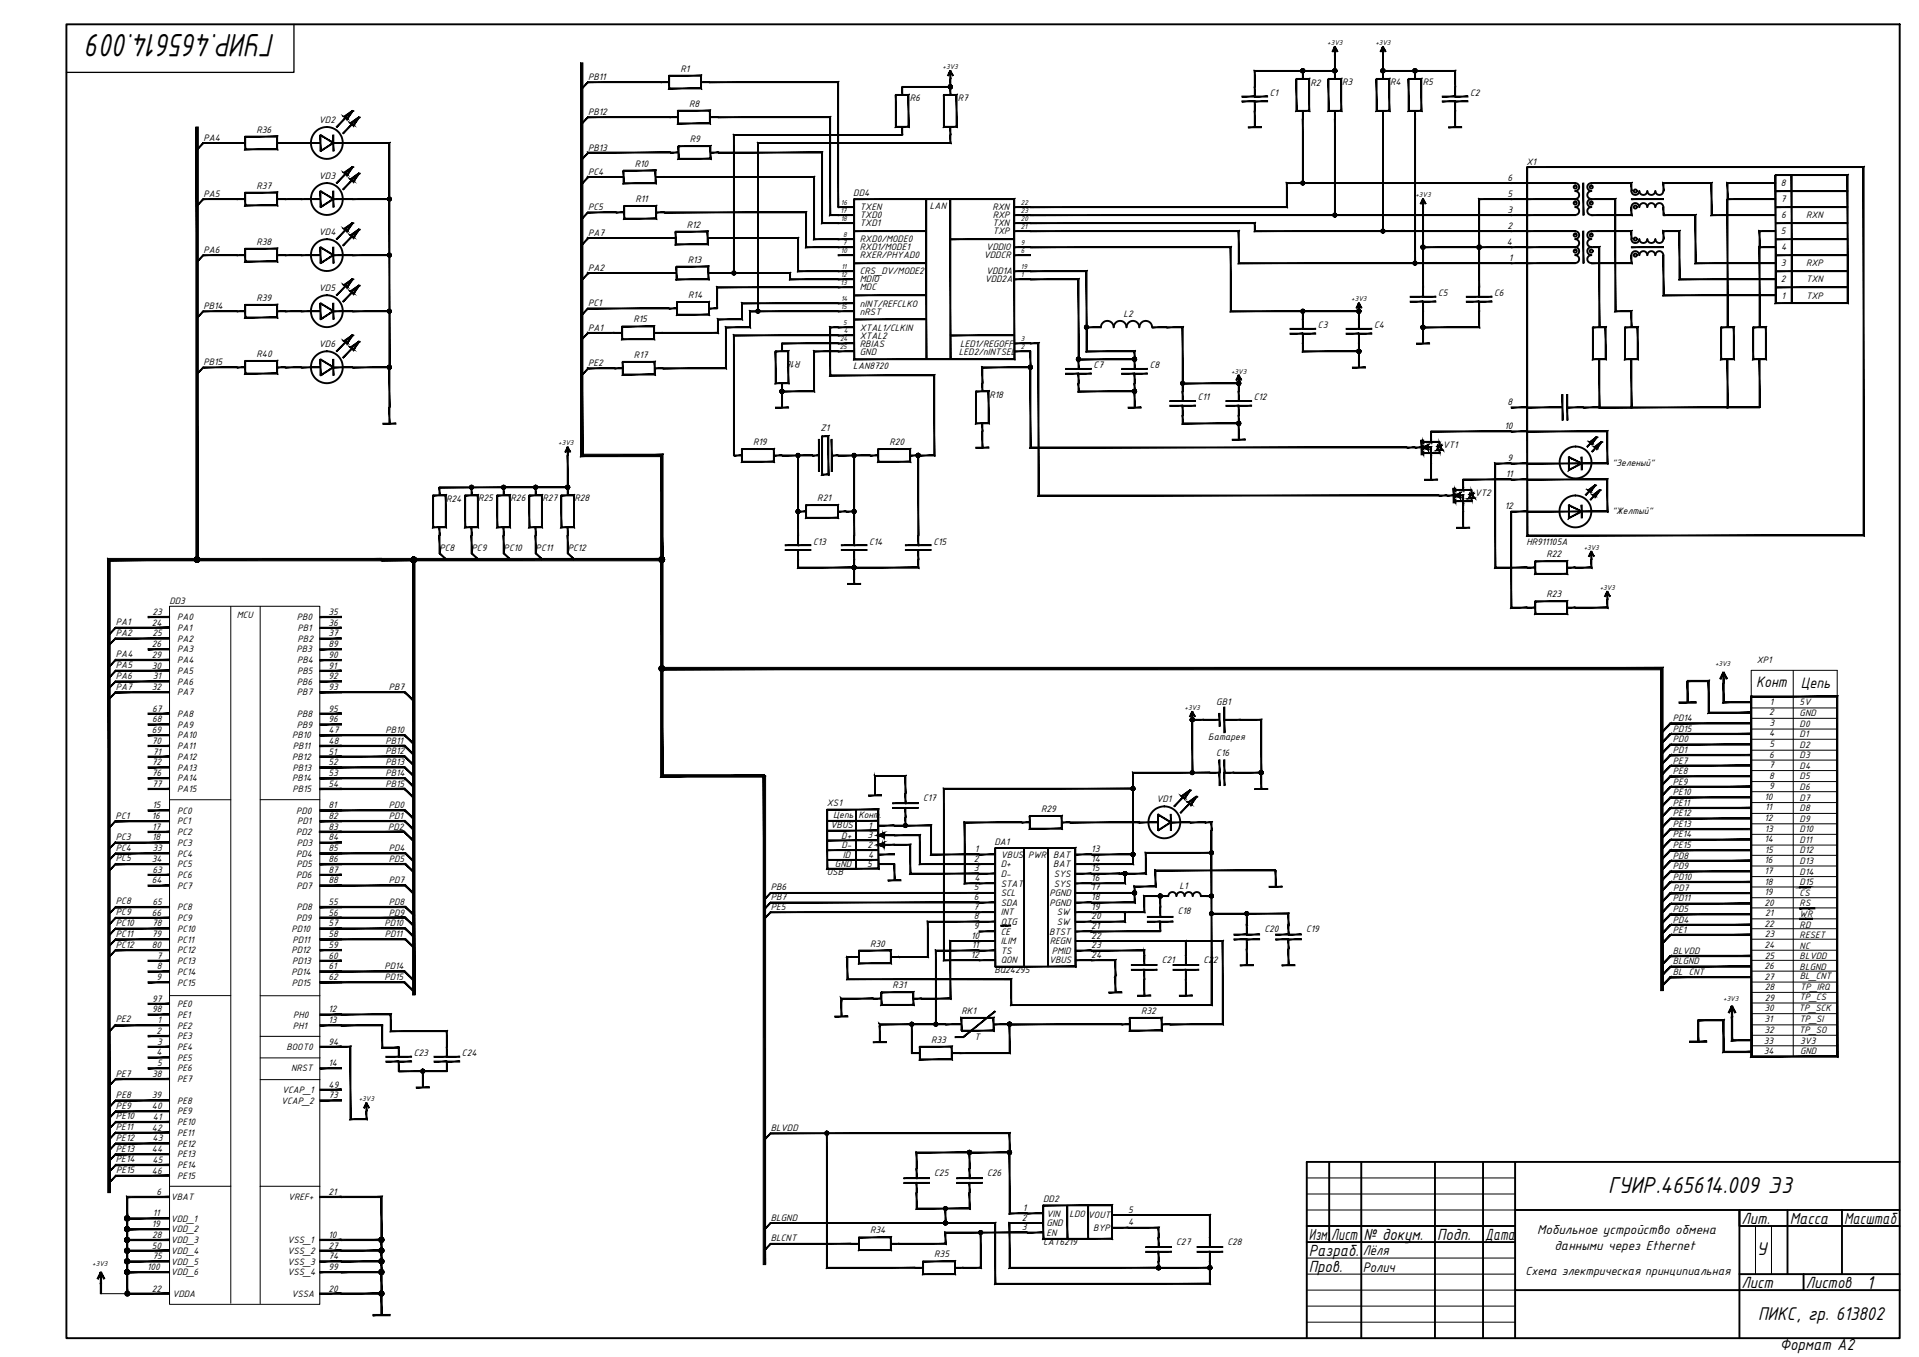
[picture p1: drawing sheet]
<svg xmlns="http://www.w3.org/2000/svg" width="594mm" height="420mm" viewBox="0 0 594 420" stroke-linecap="round" stroke-linejoin="round" font-family="sans-serif">
<defs><g id="words">
<text font-size="10.8" x="85.2" y="10.7" transform="rotate(-180 85.2 10.7)">ГУИР.465614.009</text>
<text font-size="7.7" x="497.8" y="369.3">ГУИР.465614.009 Э3</text>
<g font-size="6.2">
<text x="543.9" y="388.7">У</text>
<text x="577.9" y="399">1</text>
<text x="544.2" y="408.6">ПИКС, гр. 613802</text>
</g>
<g font-size="5.4">
<text x="405.2" y="383.9">Изм.</text>
<text x="412.1" y="383.9">Лист</text>
<text x="422.1" y="383.9">№ докум.</text>
<text x="444.9" y="383.9">Подп.</text>
<text x="459.8" y="383.9">Дата</text>
<text x="539.2" y="378.9">Лит.</text>
<text x="554" y="378.9">Масса</text>
<text x="570.9" y="378.9">Масштаб</text>
<text x="405.2" y="388.8">Разраб.</text>
<text x="405.2" y="393.8">Пров.</text>
<text x="539.2" y="398.8">Лист</text>
<text x="559" y="398.8">Листов</text>
<text x="551" y="418.1">Формат А2</text>
</g>
<g font-size="5.1">
<text x="543.7" y="212.8">Конт</text>
<text x="557.5" y="212.9">Цепь</text>
</g>
<g font-size="4.6">
<text x="421.9" y="388.4">Лёля</text>
<text x="421.9" y="393.8">Ролич</text>
</g>
<g font-size="4.3">
<text x="475.9" y="382">Мобильное устройство обмена</text>
<text x="481.2" y="387">данными через Ethernet</text>
</g>
<text font-size="3.9" x="472.3" y="394.9">Схема электрическая принципиальная</text>
<g font-size="3.1">
<text x="210.6" y="22.2">R1</text>
<text x="182.1" y="24.7">PB11</text>
<text x="393.1" y="29.7">C1</text>
<text x="405.7" y="26.5">R2</text>
<text x="415.5" y="26.5">R3</text>
<text x="430.4" y="26.3">R4</text>
<text x="440.5" y="26.3">R5</text>
<text x="455.2" y="29.7">C2</text>
<text x="182.1" y="35.5">PB12</text>
<text x="213.3" y="33">R8</text>
<text x="281.7" y="31.3">R6</text>
<text x="296.5" y="31.2">R7</text>
<text x="79.4" y="41">R36</text>
<text x="98.7" y="38.1">VD2</text>
<text x="63" y="43.5">PA4</text>
<text x="182.1" y="46.6">PB13</text>
<text x="213.5" y="44">R9</text>
<text x="196.5" y="51.6">R10</text>
<text x="472.5" y="51">X1</text>
<text x="79.4" y="58.4">R37</text>
<text x="98.7" y="55.4">VD3</text>
<text x="182.1" y="54.2">PC4</text>
<text x="466.7" y="55.9">6</text>
<text x="551.3" y="57.7">8</text>
<text x="63" y="60.9">PA5</text>
<text x="182.1" y="65">PC5</text>
<text x="196.7" y="62.5">R11</text>
<text x="264.2" y="60.6">DD4</text>
<text x="266.2" y="65.1">TXEN</text>
<text x="287.9" y="64.6">LAN</text>
<text x="307.2" y="65.1">RXN</text>
<text x="466.7" y="60.9">5</text>
<text x="466.7" y="65.8">3</text>
<text x="551.3" y="62.6">7</text>
<text x="212.6" y="70.5">R12</text>
<text x="266.2" y="67.6">TXD0</text>
<text x="266.2" y="70.1">TXD1</text>
<text x="307.2" y="70.1">TXN</text>
<text x="307.3" y="67.6">RXP</text>
<text x="466.7" y="70.8">2</text>
<text x="551.4" y="67.6">6</text>
<text x="559.1" y="67.6">RXN</text>
<text x="79.4" y="75.8">R38</text>
<text x="98.7" y="72.8">VD4</text>
<text x="182.1" y="73.1">PA7</text>
<text x="266.2" y="77.5">RXD1/MODE1</text>
<text x="266.2" y="75">RXD0/MODE0</text>
<text x="305.3" y="77.5">VDDIO</text>
<text x="307.3" y="72.6">TXP</text>
<text x="466.5" y="75.8">4</text>
<text x="551.3" y="72.6">5</text>
<text x="551.4" y="77.5">4</text>
<text x="63" y="78.2">PA6</text>
<text x="182.1" y="83.9">PA2</text>
<text x="212.9" y="81.3">R13</text>
<text x="266.2" y="80">RXER/PHYAD0</text>
<text x="304.6" y="80">VDDCR</text>
<text x="467.1" y="80.7">1</text>
<text x="551.3" y="82.5">3</text>
<text x="559.1" y="82.5">RXP</text>
<text x="266.2" y="89.9">MDC</text>
<text x="266.2" y="85">CRS_DV/MODE2</text>
<text x="266.2" y="87.5">MDIO</text>
<text x="304.9" y="87.5">VDD2A</text>
<text x="305.3" y="85">VDD1A</text>
<text x="551.3" y="87.5">2</text>
<text x="559.1" y="87.5">TXN</text>
<text x="63" y="95.6">PB14</text>
<text x="79.4" y="93.1">R39</text>
<text x="98.7" y="90.2">VD5</text>
<text x="182.1" y="94.7">PC1</text>
<text x="213.1" y="92.3">R14</text>
<text x="266.2" y="94.9">nINT/REFCLKO</text>
<text x="445.2" y="91.7">C5</text>
<text x="462.6" y="91.7">C6</text>
<text x="551.5" y="92.4">1</text>
<text x="559.1" y="92.4">TXP</text>
<text x="196.1" y="99.8">R15</text>
<text x="266.2" y="97.4">nRST</text>
<text x="347.8" y="98.1">L2</text>
<text x="408" y="101.7">C3</text>
<text x="425.4" y="101.7">C4</text>
<text x="98.7" y="107.5">VD6</text>
<text x="182.1" y="102.3">PA1</text>
<text x="266.2" y="107.3">RBIAS</text>
<text x="266.2" y="104.8">XTAL2</text>
<text x="266.2" y="102.3">XTAL1/CLKIN</text>
<text x="297.2" y="107.3">LED1/REGOFF</text>
<text x="63" y="113">PB15</text>
<text x="79.4" y="110.5">R40</text>
<text x="182.1" y="113.4">PE2</text>
<text x="196.3" y="110.8">R17</text>
<text x="248" y="111.6" transform="rotate(-180 248 111.6)">R16</text>
<text x="266.2" y="109.8">GND</text>
<text x="296.8" y="109.8">LED2/nINTSEL</text>
<text x="264.2" y="114.3">LAN8720</text>
<text x="338.6" y="114.1">C7</text>
<text x="355.9" y="114.1">C8</text>
<text x="306.3" y="123.1">R18</text>
<text x="370.8" y="124">C11</text>
<text x="388.2" y="124">C12</text>
<text x="466.7" y="125.4">8</text>
<text x="233.2" y="137.8">R19</text>
<text x="254" y="133.3">Z1</text>
<text x="275.3" y="137.8">R20</text>
<text x="465.8" y="132.8">10</text>
<text x="446.6" y="138.6">VT1</text>
<text x="466.7" y="142.7">9</text>
<text x="466.2" y="147.7">11</text>
<text x="499.1" y="144.2">&quot;Зеленый&quot;</text>
<text x="138.1" y="155.3">R24</text>
<text x="148" y="155.1">R25</text>
<text x="158.1" y="155.2">R26</text>
<text x="167.9" y="155.2">R27</text>
<text x="177.8" y="155.2">R28</text>
<text x="253" y="155.1">R21</text>
<text x="456.6" y="153.5">VT2</text>
<text x="465.8" y="157.6">12</text>
<text x="499.1" y="159.1">&quot;Желтый&quot;</text>
<text x="136.1" y="170.5">PC8</text>
<text x="146" y="170.5">PC9</text>
<text x="155.9" y="170.5">PC10</text>
<text x="165.8" y="170.5">PC11</text>
<text x="175.8" y="170.5">PC12</text>
<text x="251.7" y="168.6">C13</text>
<text x="269.1" y="168.6">C14</text>
<text x="289" y="168.6">C15</text>
<text x="472.5" y="168.6">HR911105A</text>
<text x="478.8" y="172.5">R22</text>
<text x="478.8" y="184.9">R23</text>
<text x="47.2" y="190.4">23</text>
<text x="52.5" y="187">DD3</text>
<text x="73.3" y="191.4">MCU</text>
<text x="101.7" y="190.4">35</text>
<text x="35.8" y="193.6">PA1</text>
<text x="35.9" y="196.8">PA2</text>
<text x="47" y="193.7">24</text>
<text x="47.2" y="197">25</text>
<text x="54.8" y="192">PA0</text>
<text x="54.8" y="195.4">PA1</text>
<text x="91.8" y="192">PB0</text>
<text x="92.1" y="195.4">PB1</text>
<text x="101.7" y="193.7">36</text>
<text x="101.7" y="197">37</text>
<text x="35.9" y="203.5">PA4</text>
<text x="47" y="200.4">26</text>
<text x="47" y="203.7">29</text>
<text x="54.8" y="198.7">PA2</text>
<text x="54.8" y="202">PA3</text>
<text x="91.8" y="202">PB3</text>
<text x="92.1" y="198.7">PB2</text>
<text x="101.7" y="200.4">89</text>
<text x="101.7" y="203.7">90</text>
<text x="35.9" y="206.9">PA5</text>
<text x="47" y="207">30</text>
<text x="54.8" y="205.4">PA4</text>
<text x="54.8" y="208.7">PA5</text>
<text x="92" y="208.7">PB5</text>
<text x="92" y="205.4">PB4</text>
<text x="101.7" y="207">91</text>
<text x="543.9" y="205.2">XP1</text>
<text x="35.8" y="213.6">PA7</text>
<text x="35.8" y="210.2">PA6</text>
<text x="47" y="213.7">32</text>
<text x="47.3" y="210.3">31</text>
<text x="54.8" y="212">PA6</text>
<text x="54.8" y="215.3">PA7</text>
<text x="91.8" y="212">PB6</text>
<text x="91.9" y="215.3">PB7</text>
<text x="101.7" y="210.3">92</text>
<text x="101.7" y="213.7">93</text>
<text x="120.4" y="213.6">PB7</text>
<text x="47.1" y="220.3">67</text>
<text x="54.8" y="222">PA8</text>
<text x="91.9" y="222">PB8</text>
<text x="101.7" y="220.3">95</text>
<text x="376.5" y="218.2">GB1</text>
<text x="547.7" y="221.5">2</text>
<text x="547.9" y="218.2">1</text>
<text x="557.1" y="218.4">5V</text>
<text x="557.1" y="221.7">GND</text>
<text x="47" y="227">69</text>
<text x="47.1" y="223.6">68</text>
<text x="54.8" y="225.3">PA9</text>
<text x="91.8" y="225.3">PB9</text>
<text x="101.7" y="227">47</text>
<text x="101.7" y="223.6">96</text>
<text x="119.3" y="226.9">PB10</text>
<text x="517.8" y="223.3">PD14</text>
<text x="517.8" y="226.6">PD15</text>
<text x="547.8" y="224.7">3</text>
<text x="557.1" y="225">D0</text>
<text x="47" y="230.3">70</text>
<text x="47.3" y="233.6">71</text>
<text x="54.8" y="228.6">PA10</text>
<text x="54.8" y="232">PA11</text>
<text x="90.4" y="228.6">PB10</text>
<text x="90.7" y="232">PB11</text>
<text x="101.7" y="230.3">48</text>
<text x="101.7" y="233.6">51</text>
<text x="119.3" y="230.3">PB11</text>
<text x="119.3" y="233.6">PB12</text>
<text x="374.1" y="229.1">Батарея</text>
<text x="517.8" y="229.8">PD0</text>
<text x="517.8" y="233.1">PD1</text>
<text x="547.7" y="228">4</text>
<text x="547.8" y="231.3">5</text>
<text x="557.1" y="228.2">D1</text>
<text x="557.1" y="231.5">D2</text>
<text x="47" y="237">72</text>
<text x="54.8" y="235.3">PA12</text>
<text x="54.8" y="238.6">PA13</text>
<text x="90.4" y="235.3">PB12</text>
<text x="90.6" y="238.6">PB13</text>
<text x="101.7" y="237">52</text>
<text x="119.3" y="236.9">PB13</text>
<text x="376.5" y="234">C16</text>
<text x="517.8" y="236.4">PE7</text>
<text x="517.8" y="239.7">PE8</text>
<text x="547.7" y="234.6">6</text>
<text x="547.7" y="237.8">7</text>
<text x="557.1" y="234.8">D3</text>
<text x="557.1" y="238.1">D4</text>
<text x="47" y="240.3">76</text>
<text x="47.1" y="243.6">77</text>
<text x="54.8" y="241.9">PA14</text>
<text x="54.8" y="245.3">PA15</text>
<text x="90.4" y="241.9">PB14</text>
<text x="90.5" y="245.3">PB15</text>
<text x="101.7" y="240.3">53</text>
<text x="101.7" y="243.6">54</text>
<text x="119.3" y="243.6">PB15</text>
<text x="119.3" y="240.3">PB14</text>
<text x="517.8" y="242.9">PE9</text>
<text x="547.7" y="244.4">9</text>
<text x="547.7" y="241.1">8</text>
<text x="557.1" y="241.3">D5</text>
<text x="557.1" y="244.6">D6</text>
<text x="47.2" y="250.3">15</text>
<text x="54.8" y="251.9">PC0</text>
<text x="91.7" y="251.9">PD0</text>
<text x="101.7" y="250.3">81</text>
<text x="120.4" y="250.2">PD0</text>
<text x="256" y="249.7">XS1</text>
<text x="285.8" y="247.9">C17</text>
<text x="322.3" y="251.4">R29</text>
<text x="358" y="248.4">VD1</text>
<text x="517.8" y="249.5">PE11</text>
<text x="517.8" y="246.2">PE10</text>
<text x="546.2" y="247.7">10</text>
<text x="546.5" y="250.9">11</text>
<text x="557.1" y="247.9">D7</text>
<text x="557.1" y="251.2">D8</text>
<text x="35.8" y="253.5">PC1</text>
<text x="47" y="253.6">16</text>
<text x="47.1" y="256.9">17</text>
<text x="54.8" y="255.2">PC1</text>
<text x="92" y="255.2">PD1</text>
<text x="101.7" y="253.6">82</text>
<text x="101.7" y="256.9">83</text>
<text x="120.2" y="256.9">PD2</text>
<text x="120.4" y="253.6">PD1</text>
<text x="257.1" y="256.4">VBUS</text>
<text x="257.9" y="253.4">Цепь</text>
<text x="265.7" y="253.4">Конт.</text>
<text x="268.8" y="256.6">1</text>
<text x="517.8" y="256">PE13</text>
<text x="517.8" y="252.8">PE12</text>
<text x="546.2" y="254.2">12</text>
<text x="546.4" y="257.5">13</text>
<text x="557.1" y="254.4">D9</text>
<text x="557.1" y="257.7">D10</text>
<text x="35.8" y="263.5">PC4</text>
<text x="35.8" y="259.9">PC3</text>
<text x="47.1" y="260.2">18</text>
<text x="47.2" y="263.6">33</text>
<text x="54.8" y="258.6">PC2</text>
<text x="54.8" y="261.9">PC3</text>
<text x="91.7" y="258.6">PD2</text>
<text x="91.8" y="261.9">PD3</text>
<text x="101.7" y="260.2">84</text>
<text x="101.7" y="263.6">85</text>
<text x="120.4" y="263.5">PD4</text>
<text x="260.4" y="259.7">D+</text>
<text x="260.5" y="262.7">D-</text>
<text x="268.5" y="262.6">2</text>
<text x="268.5" y="259.6">3</text>
<text x="301.8" y="263.8">1</text>
<text x="307.8" y="261.6">DA1</text>
<text x="337.8" y="263.8">13</text>
<text x="517.8" y="262.6">PE15</text>
<text x="517.8" y="259.3">PE14</text>
<text x="546.2" y="260.8">14</text>
<text x="557.1" y="261">D11</text>
<text x="35.9" y="266.7">PC5</text>
<text x="47" y="266.9">34</text>
<text x="54.8" y="265.2">PC4</text>
<text x="54.8" y="268.6">PC5</text>
<text x="91.7" y="265.2">PD4</text>
<text x="91.8" y="268.6">PD5</text>
<text x="101.7" y="266.9">86</text>
<text x="120.4" y="266.9">PD5</text>
<text x="258.5" y="268.5">GND</text>
<text x="260.9" y="265.7">ID</text>
<text x="268.5" y="268.5">5</text>
<text x="268.7" y="265.6">4</text>
<text x="301.5" y="269.7">3</text>
<text x="301.5" y="266.8">2</text>
<text x="309.8" y="265.6">VBUS</text>
<text x="309.8" y="268.5">D+</text>
<text x="318.3" y="265.6">PWR</text>
<text x="326.1" y="265.6">BAT</text>
<text x="326.1" y="268.5">BAT</text>
<text x="337.8" y="269.7">15</text>
<text x="337.8" y="266.8">14</text>
<text x="517.8" y="269.1">PD9</text>
<text x="517.8" y="265.9">PD8</text>
<text x="546.2" y="267.3">16</text>
<text x="546.3" y="264">15</text>
<text x="557.1" y="264.3">D12</text>
<text x="557.1" y="267.5">D13</text>
<text x="47" y="273.6">64</text>
<text x="47.2" y="270.2">63</text>
<text x="54.8" y="271.9">PC6</text>
<text x="54.8" y="275.2">PC7</text>
<text x="91.7" y="271.9">PD6</text>
<text x="91.7" y="275.2">PD7</text>
<text x="101.7" y="270.2">87</text>
<text x="101.7" y="273.6">88</text>
<text x="120.4" y="273.5">PD7</text>
<text x="238.6" y="275.7">PB6</text>
<text x="256" y="271">USB</text>
<text x="301.4" y="275.7">5</text>
<text x="301.7" y="272.7">4</text>
<text x="309.8" y="271.5">D-</text>
<text x="309.8" y="274.5">STAT</text>
<text x="326.2" y="271.5">SYS</text>
<text x="326.2" y="274.5">SYS</text>
<text x="337.8" y="275.7">17</text>
<text x="337.8" y="272.7">16</text>
<text x="365.1" y="275.2">L1</text>
<text x="517.8" y="272.4">PD10</text>
<text x="518" y="275.9">PD7</text>
<text x="546.3" y="270.6">17</text>
<text x="546.3" y="273.9">18</text>
<text x="557.1" y="270.8">D14</text>
<text x="557.1" y="274.1">D15</text>
<text x="35.9" y="280">PC8</text>
<text x="47.2" y="280.2">65</text>
<text x="54.8" y="281.9">PC8</text>
<text x="91.7" y="281.9">PD8</text>
<text x="101.7" y="280.2">55</text>
<text x="120.4" y="280.2">PD8</text>
<text x="238.6" y="278.7">PB7</text>
<text x="238.6" y="281.7">PE5</text>
<text x="301.4" y="281.7">7</text>
<text x="301.5" y="278.7">6</text>
<text x="309.8" y="277.5">SCL</text>
<text x="309.8" y="280.5">SDA</text>
<text x="324.9" y="277.5">PGND</text>
<text x="324.9" y="280.5">PGND</text>
<text x="337.8" y="281.7">19</text>
<text x="337.8" y="278.7">18</text>
<text x="517.8" y="279.1">PD11</text>
<text x="546.2" y="277.1">19</text>
<text x="546.2" y="280.4">20</text>
<text x="557.1" y="277.4">CS</text>
<text x="557.1" y="280.6">RS</text>
<text x="35.8" y="286.7">PC10</text>
<text x="35.9" y="283.4">PC9</text>
<text x="47" y="283.5">66</text>
<text x="47.1" y="286.8">78</text>
<text x="54.8" y="285.2">PC9</text>
<text x="91.7" y="285.2">PD9</text>
<text x="101.7" y="283.5">56</text>
<text x="101.7" y="286.8">57</text>
<text x="119.1" y="286.8">PD10</text>
<text x="120.4" y="283.5">PD9</text>
<text x="301.4" y="284.6">8</text>
<text x="301.4" y="287.6">9</text>
<text x="309.8" y="286.4">OTG</text>
<text x="309.8" y="283.4">INT</text>
<text x="327.2" y="283.4">SW</text>
<text x="327.2" y="286.4">SW</text>
<text x="337.8" y="287.6">21</text>
<text x="337.8" y="284.6">20</text>
<text x="364.6" y="283.1">C18</text>
<text x="517.8" y="282.3">PD5</text>
<text x="517.8" y="285.8">PD4</text>
<text x="546.2" y="287">22</text>
<text x="546.5" y="283.7">21</text>
<text x="557.1" y="283.9">WR</text>
<text x="557.1" y="287.2">RD</text>
<text x="35.8" y="293.4">PC12</text>
<text x="35.9" y="290">PC11</text>
<text x="47" y="290.2">79</text>
<text x="47" y="293.5">80</text>
<text x="54.8" y="288.5">PC10</text>
<text x="54.8" y="291.8">PC11</text>
<text x="90.2" y="288.5">PD10</text>
<text x="90.5" y="291.8">PD11</text>
<text x="101.7" y="290.2">58</text>
<text x="101.7" y="293.5">59</text>
<text x="119.2" y="290.2">PD11</text>
<text x="269.4" y="293.1">R30</text>
<text x="300.6" y="290.6">10</text>
<text x="300.8" y="293.6">11</text>
<text x="309.8" y="289.4">CE</text>
<text x="309.8" y="292.3">ILIM</text>
<text x="324.8" y="289.4">BTST</text>
<text x="325" y="292.3">REGN</text>
<text x="337.8" y="290.6">22</text>
<text x="337.8" y="293.6">23</text>
<text x="391.4" y="288.6">C20</text>
<text x="404.3" y="288.6">C19</text>
<text x="517.8" y="288.8">PE1</text>
<text x="546.2" y="293.5">24</text>
<text x="546.4" y="290.2">23</text>
<text x="557.1" y="290.4">RESET</text>
<text x="557.1" y="293.7">NC</text>
<text x="48.5" y="296.8">7</text>
<text x="54.8" y="298.5">PC13</text>
<text x="54.8" y="295.2">PC12</text>
<text x="90.2" y="295.2">PD12</text>
<text x="90.4" y="298.5">PD13</text>
<text x="101.7" y="296.8">60</text>
<text x="300.6" y="296.5">12</text>
<text x="309.8" y="295.3">TS</text>
<text x="309.8" y="298.3">QON</text>
<text x="324.7" y="298.3">VBUS</text>
<text x="325.6" y="295.3">PMID</text>
<text x="337.8" y="296.5">24</text>
<text x="359.7" y="298">C21</text>
<text x="372.6" y="298">C22</text>
<text x="517.8" y="295.3">BLVDD</text>
<text x="517.8" y="298.6">BLGND</text>
<text x="546.3" y="296.8">25</text>
<text x="557.1" y="297">BLVDD</text>
<text x="48.5" y="303.5">9</text>
<text x="48.5" y="300.2">8</text>
<text x="54.8" y="301.8">PC14</text>
<text x="54.8" y="305.2">PC15</text>
<text x="90.2" y="301.8">PD14</text>
<text x="90.3" y="305.2">PD15</text>
<text x="101.7" y="300.2">61</text>
<text x="101.7" y="303.5">62</text>
<text x="119.1" y="300.1">PD14</text>
<text x="119.1" y="303.5">PD15</text>
<text x="276.3" y="306">R31</text>
<text x="307.8" y="301.3">BQ24295</text>
<text x="517.8" y="301.9">BL_CNT</text>
<text x="546.2" y="300.1">26</text>
<text x="546.3" y="303.3">27</text>
<text x="557.1" y="300.3">BLGND</text>
<text x="557.2" y="303.2">BL_CNT</text>
<text x="47.1" y="310.1">97</text>
<text x="54.8" y="311.8">PE0</text>
<text x="546.3" y="310">29</text>
<text x="546.4" y="306.6">28</text>
<text x="557.1" y="309.7">TP_CS</text>
<text x="557.3" y="306.4">TP_IRQ</text>
<text x="35.9" y="316.5">PE2</text>
<text x="47.1" y="313.5">98</text>
<text x="48.8" y="316.8">1</text>
<text x="54.8" y="315.1">PE1</text>
<text x="90.8" y="315.1">PH0</text>
<text x="101.7" y="313.5">12</text>
<text x="101.7" y="316.8">13</text>
<text x="297.7" y="313.9">RK1</text>
<text x="353.2" y="313.9">R32</text>
<text x="546.3" y="313.2">30</text>
<text x="546.3" y="316.6">31</text>
<text x="556.9" y="313.1">TP_SCK</text>
<text x="557.1" y="316.4">TP_SI</text>
<text x="48.5" y="320.1">2</text>
<text x="48.6" y="323.4">3</text>
<text x="54.8" y="318.5">PE2</text>
<text x="54.8" y="321.8">PE3</text>
<text x="90.6" y="318.5">PH1</text>
<text x="101.7" y="323.4">94</text>
<text x="288.2" y="322.8">R33</text>
<text x="301.6" y="321.9">T</text>
<text x="546" y="323.2">33</text>
<text x="546.2" y="319.9">32</text>
<text x="556.9" y="319.7">TP_SO</text>
<text x="557.3" y="323.2">3V3</text>
<text x="48.5" y="326.8">4</text>
<text x="54.8" y="325.1">PE4</text>
<text x="54.8" y="328.4">PE5</text>
<text x="88.7" y="325.1">BOOT0</text>
<text x="128.1" y="327">C23</text>
<text x="143" y="327">C24</text>
<text x="546.1" y="326.3">34</text>
<text x="557.3" y="326.5">GND</text>
<text x="35.8" y="333.4">PE7</text>
<text x="47.1" y="333.4">38</text>
<text x="48.6" y="330.1">5</text>
<text x="54.8" y="331.8">PE6</text>
<text x="54.8" y="335.1">PE7</text>
<text x="90.2" y="331.8">NRST</text>
<text x="101.7" y="330.1">14</text>
<text x="35.9" y="340">PE8</text>
<text x="47" y="340.1">39</text>
<text x="54.8" y="341.7">PE8</text>
<text x="87" y="341.7">VCAP_2</text>
<text x="87.3" y="338.4">VCAP_1</text>
<text x="101.7" y="336.8">49</text>
<text x="101.7" y="340.1">73</text>
<text x="35.9" y="343.3">PE9</text>
<text x="35.9" y="346.6">PE10</text>
<text x="47" y="343.4">40</text>
<text x="47.3" y="346.7">41</text>
<text x="54.8" y="345.1">PE9</text>
<text x="35.9" y="349.9">PE11</text>
<text x="35.9" y="353.3">PE12</text>
<text x="47" y="350.1">42</text>
<text x="47.2" y="353.4">43</text>
<text x="54.8" y="348.4">PE10</text>
<text x="54.8" y="351.7">PE11</text>
<text x="238.6" y="350.1">BLVDD</text>
<text x="35.9" y="356.5">PE13</text>
<text x="35.9" y="359.9">PE14</text>
<text x="47" y="356.7">44</text>
<text x="54.8" y="355">PE12</text>
<text x="54.8" y="358.4">PE13</text>
<text x="35.9" y="363.1">PE15</text>
<text x="47" y="363.4">46</text>
<text x="47.2" y="360">45</text>
<text x="54.8" y="361.7">PE14</text>
<text x="54.8" y="365">PE15</text>
<text x="289.2" y="364">C25</text>
<text x="305.6" y="364">C26</text>
<text x="48.5" y="370">6</text>
<text x="52.9" y="371.6">VBAT</text>
<text x="89.2" y="371.6">VREF+</text>
<text x="101.6" y="370">21</text>
<text x="47.3" y="376.6">11</text>
<text x="238.6" y="377.9">BLGND</text>
<text x="316.4" y="377.9">2</text>
<text x="316.7" y="374.9">1</text>
<text x="323" y="372.2">DD2</text>
<text x="324" y="376.7">VIN</text>
<text x="331.1" y="376.8">LDO</text>
<text x="336.8" y="377.2">VOUT</text>
<text x="349.3" y="375.4">5</text>
<text x="47" y="380">19</text>
<text x="47.1" y="383.3">28</text>
<text x="52.9" y="378.3">VDD_1</text>
<text x="52.9" y="381.6">VDD_2</text>
<text x="101.6" y="383.3">10</text>
<text x="269.4" y="381.9">R34</text>
<text x="316.4" y="380.9">3</text>
<text x="324" y="382.6">EN</text>
<text x="324" y="379.7">GND</text>
<text x="338.4" y="381.2">BYP</text>
<text x="349.3" y="379.4">4</text>
<text x="47" y="386.6">50</text>
<text x="47.2" y="389.9">75</text>
<text x="52.9" y="384.9">VDD_3</text>
<text x="52.9" y="388.3">VDD_4</text>
<text x="89" y="384.9">VSS_1</text>
<text x="89" y="388.3">VSS_2</text>
<text x="101.6" y="386.6">27</text>
<text x="101.6" y="389.9">74</text>
<text x="238.6" y="384.4">BLCNT</text>
<text x="289.2" y="389.3">R35</text>
<text x="323" y="385.6">CAT6219</text>
<text x="364.1" y="385.4">C27</text>
<text x="380" y="385.4">C28</text>
<text x="45.6" y="393.2">100</text>
<text x="52.9" y="391.6">VDD_5</text>
<text x="52.9" y="394.9">VDD_6</text>
<text x="89" y="391.6">VSS_3</text>
<text x="89" y="394.9">VSS_4</text>
<text x="101.6" y="393.2">99</text>
<text x="47" y="399.9">22</text>
<text x="53.4" y="401.6">VDDA</text>
<text x="90.2" y="401.6">VSSA</text>
<text x="101.6" y="399.9">20</text>
</g>
<g font-size="2.3">
<text x="410.9" y="14">+3V3</text>
<text x="425.8" y="14">+3V3</text>
<text x="291.8" y="21.4">+3V3</text>
<text x="260.2" y="65.8">17</text>
<text x="260.3" y="63.4">16</text>
<text x="316" y="63.4">22</text>
<text x="316" y="65.8">23</text>
<text x="438.2" y="61.1">+3V3</text>
<text x="260.3" y="68.3">18</text>
<text x="316" y="68.3">20</text>
<text x="316" y="70.8">21</text>
<text x="261" y="75.8">7</text>
<text x="261.1" y="73.3">8</text>
<text x="316" y="75.8">9</text>
<text x="260.3" y="78.2">10</text>
<text x="260.5" y="83.2">11</text>
<text x="316" y="83.2">19</text>
<text x="316" y="78.2">6</text>
<text x="260.2" y="88.2">13</text>
<text x="260.3" y="85.7">12</text>
<text x="316" y="85.7">1</text>
<text x="260.3" y="95.6">15</text>
<text x="260.4" y="93.1">14</text>
<text x="418.3" y="93.3">+3V3</text>
<text x="261.1" y="100.6">5</text>
<text x="260.1" y="105.5">24</text>
<text x="261.2" y="103.1">4</text>
<text x="316" y="105.5">3</text>
<text x="260" y="108">25</text>
<text x="316" y="108">2</text>
<text x="381.1" y="115.7">+3V3</text>
<text x="172.8" y="137.8">+3V3</text>
<text x="490.3" y="170.2">+3V3</text>
<text x="495.2" y="182.6">+3V3</text>
<text x="530.9" y="206.3">+3V3</text>
<text x="366.7" y="219.9">+3V3</text>
<text x="533.4" y="310">+3V3</text>
<text x="111.1" y="341">+3V3</text>
<text x="28.6" y="391.9">+3V3</text>
</g>
</g></defs>
<!-- layer: 0 -->
<g fill="none" stroke="#000" stroke-width=".59">
<path d="M20.6 7.5h567.5v406.8h-567.5zM293.8 26.6l.6-.1 .2 .4a.48 .48 0 0 0-.7-.4 .48 .48 0 0 0 0 .8 .48 .48 0 0 0 .7-.3v-.1a.48 .48 0 0 1-.6 .5 .48 .48 0 0 1-.2-.8zM403 21.6l.4-.1 .4 .4a.49 .49 0 0 0-.6-.5 .49 .49 0 0 0-.2 .8 .49 .49 0 0 0 .8-.2v-.1a.48 .48 0 0 1-.7 .5 .48 .48 0 0 1-.1-.8zM412.9 21.6l.4-.1 .4 .4a.49 .49 0 0 0-.6-.5 .49 .49 0 0 0-.2 .8 .49 .49 0 0 0 .8-.2v-.1a.49 .49 0 0 1-.7 .5 .49 .49 0 0 1-.1-.8zM427.8 21.6l.4-.1 .4 .4a.49 .49 0 0 0-.6-.5 .49 .49 0 0 0-.2 .8 .49 .49 0 0 0 .8-.2v-.1a.49 .49 0 0 1-.7 .5 .49 .49 0 0 1-.1-.8zM437.7 21.6l.5-.1 .3 .4a.48 .48 0 0 0-.7-.3 .48 .48 0 0 0 0 .8 .48 .48 0 0 0 .7-.4v-.1a.48 .48 0 0 1-.7 .5 .48 .48 0 0 1-.1-.8zM403 56.3l.4-.1 .4 .5a.49 .49 0 0 0-.7-.5 .49 .49 0 0 0-.1 .8 .49 .49 0 0 0 .8-.2v-.1a.48 .48 0 0 1-.7 .4 .48 .48 0 0 1-.1-.8zM487.7 56.7a1.23 1.23 0 0 1 1.2 1.2 1.23 1.23 0 0 1-1.2 1.2 1.24 1.24 0 0 1 1.2 1.3 1.24 1.24 0 0 1-1.2 1.2M492.6 56.7a1.24 1.24 0 0 0-1.2 1.2 1.24 1.24 0 0 0 1.2 1.3 1.23 1.23 0 0 0-1.2 1.2 1.23 1.23 0 0 0 1.2 1.2M505 59.2a1.22 1.22 0 0 0 1.3 1.2 1.22 1.22 0 0 0 1.2-1.2M507.5 59.2a1.22 1.22 0 0 0 1.2 1.2 1.22 1.22 0 0 0 1.3-1.2M510 59.2a1.22 1.22 0 0 0 1.2 1.2 1.22 1.22 0 0 0 1.2-1.2"/>
<path d="M512.5 59.2a1.23 1.23 0 0 0 1.2 1.2 1.23 1.23 0 0 0 1.2-1.2M120.2 61.3l.3-.2a.48 .48 0 0 0-.3 .8 .48 .48 0 0 0 .8 0 .48 .48 0 0 0-.4-.8h-.1a.49 .49 0 0 1 .5 .7 .49 .49 0 0 1-.7 .2 .49 .49 0 0 1-.1-.7zM120.2 78.6l.3-.1a.49 .49 0 0 0-.5 .6 .49 .49 0 0 0 .8 .2 .49 .49 0 0 0-.2-.8h-.1a.48 .48 0 0 1 .5 .6 .48 .48 0 0 1-.7 .3 .48 .48 0 0 1-.1-.8zM412.8 66.3l.4-.2a.49 .49 0 0 0-.5 .6 .49 .49 0 0 0 .8 .2 .49 .49 0 0 0-.2-.8h-.1a.48 .48 0 0 1 .5 .6 .48 .48 0 0 1-.6 .3 .48 .48 0 0 1-.3-.7zM427.8 71.2l.3-.1a.48 .48 0 0 0-.3 .7 .48 .48 0 0 0 .8 0 .48 .48 0 0 0-.4-.7h-.1a.48 .48 0 0 1 .5 .6 .48 .48 0 0 1-.7 .3 .48 .48 0 0 1-.1-.8zM440.2 76.2l.3-.2a.49 .49 0 0 0-.3 .8 .49 .49 0 0 0 .8 0 .49 .49 0 0 0-.4-.8h-.1a.48 .48 0 0 1 .5 .6 .48 .48 0 0 1-.7 .3 .48 .48 0 0 1-.1-.7zM457.5 76.2l.4-.2a.49 .49 0 0 0-.4 .8 .49 .49 0 0 0 .9 0 .49 .49 0 0 0-.4-.8h-.1a.49 .49 0 0 1 .4 .7 .49 .49 0 0 1-.7 .2 .49 .49 0 0 1-.1-.7zM487.7 61.7a1.22 1.22 0 0 1 1.2 1.2 1.22 1.22 0 0 1-1.2 1.2M487.7 64.1a1.22 1.22 0 0 1 1.2 1.2 1.22 1.22 0 0 1-1.2 1.3M487.7 76.5a1.22 1.22 0 0 1 1.2 1.2 1.22 1.22 0 0 1-1.2 1.3M487.7 71.6a1.23 1.23 0 0 1 1.2 1.2 1.23 1.23 0 0 1-1.2 1.2M487.7 79a1.22 1.22 0 0 1 1.2 1.2 1.22 1.22 0 0 1-1.2 1.2"/>
<path d="M487.7 74.1a1.22 1.22 0 0 1 1.2 1.2 1.22 1.22 0 0 1-1.2 1.2M492.6 64.1a1.22 1.22 0 0 0-1.2 1.2 1.22 1.22 0 0 0 1.2 1.3M492.6 61.7a1.22 1.22 0 0 0-1.2 1.2 1.22 1.22 0 0 0 1.2 1.2M492.6 74.1a1.22 1.22 0 0 0-1.2 1.2 1.22 1.22 0 0 0 1.2 1.2M492.6 71.6a1.23 1.23 0 0 0-1.2 1.2 1.23 1.23 0 0 0 1.2 1.2M492.6 79a1.22 1.22 0 0 0-1.2 1.2 1.22 1.22 0 0 0 1.2 1.2M492.6 76.5a1.22 1.22 0 0 0-1.2 1.2 1.22 1.22 0 0 0 1.2 1.3M505 64.1a1.22 1.22 0 0 1 1.3-1.2 1.22 1.22 0 0 1 1.2 1.2M505 74.1a1.22 1.22 0 0 0 1.3 1.1 1.22 1.22 0 0 0 1.2-1.1M505 79a1.22 1.22 0 0 1 1.3-1.2 1.22 1.22 0 0 1 1.2 1.2M507.5 64.1a1.22 1.22 0 0 1 1.2-1.2 1.22 1.22 0 0 1 1.3 1.2M507.5 74.1a1.22 1.22 0 0 0 1.2 1.1 1.22 1.22 0 0 0 1.3-1.1"/>
<path d="M507.5 79a1.22 1.22 0 0 1 1.2-1.2 1.22 1.22 0 0 1 1.3 1.2M510 64.1a1.22 1.22 0 0 1 1.2-1.2 1.22 1.22 0 0 1 1.2 1.2M510 74.1a1.22 1.22 0 0 0 1.2 1.1 1.22 1.22 0 0 0 1.2-1.1M510 79a1.22 1.22 0 0 1 1.2-1.2 1.22 1.22 0 0 1 1.2 1.2M512.5 64.1a1.23 1.23 0 0 1 1.2-1.2 1.23 1.23 0 0 1 1.2 1.2M512.5 74.1a1.23 1.23 0 0 0 1.2 1.1 1.23 1.23 0 0 0 1.2-1.1M512.5 79a1.23 1.23 0 0 1 1.2-1.2 1.23 1.23 0 0 1 1.2 1.2M226.8 84.2l.5-.2 .4 .5a.48 .48 0 0 0-.8-.3 .48 .48 0 0 0 0 .8 .48 .48 0 0 0 .8-.4v-.1a.49 .49 0 0 1-.7 .5 .49 .49 0 0 1-.2-.8zM234.2 96.1l.4-.2a.48 .48 0 0 0-.3 .7 .48 .48 0 0 0 .8 0 .48 .48 0 0 0-.4-.7h-.1a.48 .48 0 0 1 .5 .6 .48 .48 0 0 1-.7 .3 .48 .48 0 0 1-.2-.7zM437.6 81.2l.5-.2a.49 .49 0 0 0-.6 .6 .49 .49 0 0 0 .8 .2 .49 .49 0 0 0-.2-.8 .48 .48 0 0 1 .4 .6 .48 .48 0 0 1-.6 .3 .48 .48 0 0 1-.3-.7zM333.5 110.9l.4-.1a.48 .48 0 0 0-.4 .7 .48 .48 0 0 0 .8 0 .48 .48 0 0 0-.3-.7h-.1a.48 .48 0 0 1 .4 .6 .48 .48 0 0 1-.7 .2 .48 .48 0 0 1-.1-.7zM336 101l.3-.2a.49 .49 0 0 0-.3 .8 .49 .49 0 0 0 .8 0 .49 .49 0 0 0-.4-.8h-.1a.48 .48 0 0 1 .5 .7 .48 .48 0 0 1-.7 .2 .48 .48 0 0 1-.1-.7z"/>
<path d="M340.8 101.3a1.96 1.96 0 0 1 2-2 1.96 1.96 0 0 1 1.9 2M344.8 101.3a1.99 1.99 0 0 1 2-2 1.99 1.99 0 0 1 2 2 1.96 1.96 0 0 1 1.9-2 1.96 1.96 0 0 1 2 2M350.8 110.9l.4-.1a.48 .48 0 0 0-.3 .7 .48 .48 0 0 0 .8 0 .48 .48 0 0 0-.4-.7h-.1a.48 .48 0 0 1 .5 .6 .48 .48 0 0 1-.7 .3 .48 .48 0 0 1-.2-.8zM352.7 101.3a1.97 1.97 0 0 1 2-2 1.97 1.97 0 0 1 2 2M383.1 118.4l.4-.2a.49 .49 0 0 0-.5 .6 .49 .49 0 0 0 .8 .2 .49 .49 0 0 0-.2-.8h-.1a.48 .48 0 0 1 .5 .6 .48 .48 0 0 1-.7 .3 .48 .48 0 0 1-.2-.7zM420.3 108.5l.5-.2 .4 .4a.48 .48 0 0 0-.8-.3 .48 .48 0 0 0 0 .8 .48 .48 0 0 0 .8-.3v-.2a.49 .49 0 0 1-.7 .5 .49 .49 0 0 1-.2-.7zM440.2 101l.3-.2a.49 .49 0 0 0-.3 .8 .49 .49 0 0 0 .8 0 .49 .49 0 0 0-.4-.8h-.1a.48 .48 0 0 1 .5 .7 .48 .48 0 0 1-.7 .2 .48 .48 0 0 1-.1-.7zM241.8 120.7h.3a.49 .49 0 0 0-.6 .6 .49 .49 0 0 0 .9 .2 .49 .49 0 0 0-.2-.8h-.1a.48 .48 0 0 1 .4 .6 .48 .48 0 0 1-.7 .2 .48 .48 0 0 1 0-.8zM350.8 120.9l.4-.2a.49 .49 0 0 0-.5 .6 .49 .49 0 0 0 .8 .2 .49 .49 0 0 0-.2-.8h-.1a.49 .49 0 0 1 .5 .6 .49 .49 0 0 1-.7 .3 .49 .49 0 0 1-.2-.7zM383.1 130.8l.4-.2a.49 .49 0 0 0-.5 .7 .49 .49 0 0 0 .8 .1 .49 .49 0 0 0-.2-.8h-.1a.48 .48 0 0 1 .5 .6 .48 .48 0 0 1-.7 .3 .48 .48 0 0 1-.2-.7zM155.5 150.6l.5-.2 .4 .5a.48 .48 0 0 0-.8-.4 .48 .48 0 0 0 0 .8 .48 .48 0 0 0 .8-.3v-.1a.48 .48 0 0 1-.7 .4 .48 .48 0 0 1-.2-.7zM165.4 150.6l.4-.2a.49 .49 0 0 0-.5 .6 .49 .49 0 0 0 .8 .2 .49 .49 0 0 0-.2-.8h-.1a.49 .49 0 0 1 .5 .6 .49 .49 0 0 1-.7 .3 .49 .49 0 0 1-.2-.7z"/>
<path d="M246.6 158.1l.4-.2a.49 .49 0 0 0-.5 .6 .49 .49 0 0 0 .8 .2 .49 .49 0 0 0-.2-.8h-.1a.48 .48 0 0 1 .5 .6 .48 .48 0 0 1-.6 .3 .48 .48 0 0 1-.3-.7zM246.7 140.6l.3-.1a.49 .49 0 0 0-.3 .8 .49 .49 0 0 0 .8 0 .49 .49 0 0 0-.4-.8h-.1a.48 .48 0 0 1 .5 .6 .48 .48 0 0 1-.7 .3 .48 .48 0 0 1-.1-.8zM264.1 158l.3-.1a.49 .49 0 0 0-.5 .6 .49 .49 0 0 0 .8 .2 .49 .49 0 0 0-.2-.8h-.1a.48 .48 0 0 1 .5 .6 .48 .48 0 0 1-.7 .3 .48 .48 0 0 1-.1-.8zM264.1 140.6l.3-.1a.49 .49 0 0 0-.4 .8 .49 .49 0 0 0 .9 0 .49 .49 0 0 0-.4-.8h-.1a.49 .49 0 0 1 .5 .6 .49 .49 0 0 1-.8 .3 .49 .49 0 0 1 0-.8zM283.9 140.6l.4-.1a.49 .49 0 0 0-.4 .8 .49 .49 0 0 0 .8 0 .49 .49 0 0 0-.4-.8 .48 .48 0 0 1 .4 .6 .48 .48 0 0 1-.7 .3 .48 .48 0 0 1-.1-.8zM60.4 172.8l.5-.3 .4 .1 .4 .6a.74 .74 0 0 0-1.1-.5 .74 .74 0 0 0 0 1.2 .74 .74 0 0 0 1.1-.5v-.2a.73 .73 0 0 1-.9 .7 .73 .73 0 0 1-.4-1.1zM127.6 172.8a.73 .73 0 0 1 1.2 .3 .73 .73 0 0 1-.8 .9 .73 .73 0 0 1-.5-1.1 .74 .74 0 0 1 1.2 .3 .74 .74 0 0 1-.8 .9 .74 .74 0 0 1-.5-1.1 .73 .73 0 0 1 1.2-.2 .73 .73 0 0 1-.3 1.2 .73 .73 0 0 1-.9-.9 .73 .73 0 0 1 1.1-.3 .73 .73 0 0 1-.1 1.2 .73 .73 0 0 1-1.1-.7 .73 .73 0 0 1 .8-.7 .73 .73 0 0 1 .7 .7 .73 .73 0 0 0-1-.6 .73 .73 0 0 0-.2 1.2 .73 .73 0 0 0 1.2-.4v-.2a.74 .74 0 0 1-1 .7 .74 .74 0 0 1-.2-1.2zM204.3 172.8l.6-.3a.74 .74 0 0 0-.6 1.1 .74 .74 0 0 0 1.3 0 .74 .74 0 0 0-.6-1.1h-.1a.74 .74 0 0 1 .7 .9 .74 .74 0 0 1-1.1 .5 .74 .74 0 0 1-.2-1.1zM264.1 175.4l.3-.1a.48 .48 0 0 0-.4 .7 .48 .48 0 0 0 .9 0 .48 .48 0 0 0-.4-.7h-.1a.49 .49 0 0 1 .5 .6 .49 .49 0 0 1-.8 .3 .49 .49 0 0 1 0-.8zM204.3 206.6l.6-.4a.74 .74 0 0 0-.8 1.1 .74 .74 0 0 0 1.3 .2 .74 .74 0 0 0-.4-1.2l-.1-.1a.74 .74 0 0 1 .7 .9 .74 .74 0 0 1-1 .6 .74 .74 0 0 1-.3-1.1zM368.8 222.5l.3-.1a.49 .49 0 0 0-.6 .6 .49 .49 0 0 0 .9 .2 .49 .49 0 0 0-.2-.8h-.1a.48 .48 0 0 1 .4 .6 .48 .48 0 0 1-.7 .2 .48 .48 0 0 1 0-.7zM279.9 255.3l.6-.1 .3 .4a.48 .48 0 0 0-.8-.4 .48 .48 0 0 0 0 .9 .48 .48 0 0 0 .8-.4v-.1a.49 .49 0 0 1-.7 .5 .49 .49 0 0 1-.2-.8z"/>
<path d="M350.4 243.8l.3-.1a.49 .49 0 0 0-.5 .6 .49 .49 0 0 0 .8 .2 .49 .49 0 0 0-.2-.8h-.1a.48 .48 0 0 1 .5 .6 .48 .48 0 0 1-.7 .3 .48 .48 0 0 1-.1-.8zM350.8 276.2l.4-.2a.48 .48 0 0 0-.3 .7 .48 .48 0 0 0 .8 0 .48 .48 0 0 0-.4-.7h-.1a.48 .48 0 0 1 .5 .6 .48 .48 0 0 1-.7 .3 .48 .48 0 0 1-.2-.7zM358.8 277.1l.5-.1 .3 .4a.49 .49 0 0 0-.6-.5 .49 .49 0 0 0-.2 .8 .49 .49 0 0 0 .8-.2v-.1a.49 .49 0 0 1-.6 .5 .49 .49 0 0 1-.2-.8zM361.7 277.4a1.24 1.24 0 0 1 1.2-1.2 1.24 1.24 0 0 1 1.3 1.2 1.26 1.26 0 0 1 1.2-1.2 1.26 1.26 0 0 1 1.3 1.2M366.7 277.4a1.24 1.24 0 0 1 1.3-1.2 1.24 1.24 0 0 1 1.2 1.2 1.26 1.26 0 0 1 1.3-1.2 1.26 1.26 0 0 1 1.2 1.2M374.7 277.1l.4-.1 .4 .4a.49 .49 0 0 0-.6-.5 .49 .49 0 0 0-.2 .8 .49 .49 0 0 0 .8-.2v-.1a.49 .49 0 0 1-.6 .5 .49 .49 0 0 1-.2-.8zM281.9 316.8l.4-.2a.48 .48 0 0 0-.4 .8 .48 .48 0 0 0 .8 0 .48 .48 0 0 0-.4-.8 .49 .49 0 0 1 .4 .7 .49 .49 0 0 1-.7 .2 .49 .49 0 0 1-.1-.7zM289.3 316.8l.4-.2a.48 .48 0 0 0-.4 .8 .48 .48 0 0 0 .9 0 .48 .48 0 0 0-.4-.8h-.1a.48 .48 0 0 1 .5 .6 .48 .48 0 0 1-.7 .4 .48 .48 0 0 1-.2-.8zM312.1 316.8l.4-.2a.48 .48 0 0 0-.3 .8 .48 .48 0 0 0 .8 0 .48 .48 0 0 0-.4-.8h-.1a.48 .48 0 0 1 .5 .6 .48 .48 0 0 1-.7 .4 .48 .48 0 0 1-.2-.8zM130.5 331.3l.4-.1a.49 .49 0 0 0-.4 .7 .49 .49 0 0 0 .8 0 .49 .49 0 0 0-.3-.7h-.1a.48 .48 0 0 1 .4 .6 .48 .48 0 0 1-.7 .3 .48 .48 0 0 1-.1-.8zM255.6 350.6l.4-.2a.49 .49 0 0 0-.6 .6 .49 .49 0 0 0 .8 .2 .49 .49 0 0 0-.1-.8h-.1a.49 .49 0 0 1 .5 .6 .49 .49 0 0 1-.7 .3 .49 .49 0 0 1-.2-.7zM299.7 356.5l.4-.2a.48 .48 0 0 0-.3 .8 .48 .48 0 0 0 .8 0 .48 .48 0 0 0-.4-.8h-.1a.48 .48 0 0 1 .5 .6 .48 .48 0 0 1-.7 .4 .48 .48 0 0 1-.2-.8z"/>
<path d="M312.1 356.5l.4-.2a.48 .48 0 0 0-.3 .8 .48 .48 0 0 0 .8 0 .48 .48 0 0 0-.4-.8h-.1a.48 .48 0 0 1 .5 .6 .48 .48 0 0 1-.7 .4 .48 .48 0 0 1-.2-.8zM411.5 359.8v24.8M421.4 359.8v54.5M444.2 359.8v54.5M459.1 359.8v54.5M469 359.8v54.5M588.1 359.8h-183.6v54.5M39 376.7l.4-.1a.64 .64 0 0 0-.5 1 .64 .64 0 0 0 1.1 0 .64 .64 0 0 0-.5-1h-.1a.64 .64 0 0 1 .5 .9 .64 .64 0 0 1-1 .2 .64 .64 0 0 1 .1-1zM404.5 379.6h64.5M469 374.6h119.1M553.4 374.6v19.9M570.2 374.6v19.9"/>
<path d="M588.1 379.6h-49.6v-5v39.7M38.8 393.5l.6-.3a.65 .65 0 0 0-.7 .9 .65 .65 0 0 0 1.1 .2 .65 .65 0 0 0-.3-1.1h-.1a.64 .64 0 0 1 .6 .8 .64 .64 0 0 1-.9 .4 .64 .64 0 0 1-.3-.9zM38.8 380.2l.7-.2 .5 .6a.64 .64 0 0 0-.9-.7 .64 .64 0 0 0-.2 1.1 .64 .64 0 0 0 1.1-.3v-.1a.64 .64 0 0 1-.9 .6 .64 .64 0 0 1-.3-1zM38.8 386.8l.7-.2 .5 .6a.64 .64 0 0 0-.9-.6 .64 .64 0 0 0-.2 1.1 .64 .64 0 0 0 1.1-.4v-.1a.64 .64 0 0 1-.8 .6 .64 .64 0 0 1-.4-1zM38.9 383.4l.5-.1a.64 .64 0 0 0-.7 .8 .64 .64 0 0 0 1.1 .2 .64 .64 0 0 0-.3-1h-.1a.64 .64 0 0 1 .6 .8 .64 .64 0 0 1-1 .3 .64 .64 0 0 1-.1-1zM39 390l.4-.1a.65 .65 0 0 0-.7 .9 .65 .65 0 0 0 1.1 .2 .65 .65 0 0 0-.3-1.1h-.1a.64 .64 0 0 1 .5 .9 .64 .64 0 0 1-.9 .2 .64 .64 0 0 1 0-1zM117.6 393.4l.5-.2a.64 .64 0 0 0-.5 1 .64 .64 0 0 0 1.1 0 .64 .64 0 0 0-.5-1h-.1a.63 .63 0 0 1 .6 .8 .63 .63 0 0 1-1 .4 .63 .63 0 0 1-.1-1zM117.6 390.1l.5-.2a.65 .65 0 0 0-.7 .9 .65 .65 0 0 0 1.1 .2 .65 .65 0 0 0-.3-1.1h-.1a.64 .64 0 0 1 .6 .8 .64 .64 0 0 1-.9 .4 .64 .64 0 0 1-.2-1zM117.6 386.8l.5-.2a.64 .64 0 0 0-.7 .8 .64 .64 0 0 0 1.1 .2 .64 .64 0 0 0-.3-1h-.1a.64 .64 0 0 1 .6 .8 .64 .64 0 0 1-.9 .4 .64 .64 0 0 1-.2-1zM117.6 383.4l.5-.2a.64 .64 0 0 0-.7 .9 .64 .64 0 0 0 1.1 .2 .64 .64 0 0 0-.3-1l-.1-.1a.64 .64 0 0 1 .6 .9 .64 .64 0 0 1-1 .3 .64 .64 0 0 1-.1-1zM303.2 381.3l.5-.2 .4 .5a.49 .49 0 0 0-.7-.5 .49 .49 0 0 0-.1 .8 .49 .49 0 0 0 .8-.2v-.1a.49 .49 0 0 1-.7 .5 .49 .49 0 0 1-.2-.8zM358.3 392.2l.6-.1 .2 .4a.48 .48 0 0 0-.7-.3 .48 .48 0 0 0 0 .8 .48 .48 0 0 0 .7-.4v-.1a.48 .48 0 0 1-.6 .5 .48 .48 0 0 1-.2-.8z"/>
<path d="M374.2 392.2l.5-.1 .3 .4a.48 .48 0 0 0-.7-.3 .48 .48 0 0 0 0 .8 .48 .48 0 0 0 .7-.4v-.1a.48 .48 0 0 1-.6 .5 .48 .48 0 0 1-.2-.8zM404.5 384.6h64.5M469 399.5h119.1M538.5 394.5h49.6M558.3 394.5v5M117.6 400l.5-.1a.64 .64 0 0 0-.5 1 .64 .64 0 0 0 1.1 0 .64 .64 0 0 0-.5-1h-.1a.64 .64 0 0 1 .6 .8 .64 .64 0 0 1-1 .4 .64 .64 0 0 1-.1-1.1z"/>
<circle cx="294.2" cy="26.9" r=".48"/>
<circle cx="403.3" cy="21.9" r=".48"/>
<circle cx="413.2" cy="21.9" r=".49"/>
<circle cx="428.1" cy="21.9" r=".48"/>
<circle cx="438" cy="21.9" r=".48"/>
<circle cx="101.2" cy="44.3" r="4.9"/>
<circle cx="487.7" cy="57.9" r=".48"/>
<circle cx="492.6" cy="57.9" r=".48"/>
<circle cx="506.3" cy="59.1" r=".48"/>
<circle cx="101.2" cy="61.6" r="4.9"/>
<circle cx="101.2" cy="79" r="4.9"/>
<circle cx="440.5" cy="76.5" r=".48"/>
<circle cx="457.9" cy="76.5" r=".48"/>
<circle cx="487.7" cy="62.9" r=".48"/>
<circle cx="487.7" cy="77.8" r=".48"/>
<circle cx="487.7" cy="72.8" r=".47"/>
<circle cx="492.6" cy="62.9" r=".48"/>
<circle cx="492.6" cy="72.8" r=".47"/>
<circle cx="492.6" cy="77.7" r=".47"/>
<circle cx="506.3" cy="74" r=".48"/>
<circle cx="506.3" cy="64.1" r=".48"/>
<circle cx="506.3" cy="79" r=".48"/>
<circle cx="544.7" cy="76.5" r=".19"/>
<circle cx="101.2" cy="96.3" r="4.9"/>
<circle cx="120.5" cy="96.3" r=".48"/>
<circle cx="403.3" cy="96.3" r=".48"/>
<circle cx="420.7" cy="96.4" r=".49"/>
<circle cx="101.2" cy="113.7" r="4.9"/>
<circle cx="120.5" cy="113.7" r=".48"/>
<circle cx="319" cy="113.7" r=".49"/>
<circle cx="333.9" cy="111.2" r=".48"/>
<circle cx="336.3" cy="101.3" r=".48"/>
<circle cx="351.2" cy="111.2" r=".48"/>
<circle cx="366.1" cy="118.7" r=".49"/>
<circle cx="383.5" cy="118.7" r=".49"/>
<circle cx="242.1" cy="121.1" r=".49"/>
<circle cx="495.1" cy="126.1" r=".19"/>
<circle cx="505" cy="126.1" r=".19"/>
<circle cx="534.8" cy="126.1" r=".19"/>
<circle cx="146" cy="150.9" r=".48"/>
<circle cx="155.9" cy="150.9" r=".48"/>
<circle cx="165.8" cy="150.9" r=".49"/>
<circle cx="175.7" cy="150.9" r=".48"/>
<circle cx="247" cy="158.4" r=".49"/>
<circle cx="284.3" cy="141" r=".48"/>
<circle cx="487.7" cy="158.3" r="4.9"/>
<circle cx="487.8" cy="143.2" r="4.9"/>
<circle cx="369.1" cy="222.9" r=".49"/>
<circle cx="369.1" cy="239.2" r=".48"/>
<circle cx="390.4" cy="239.3" r=".52"/>
<circle cx="350.7" cy="244.2" r=".48"/>
<circle cx="360.5" cy="254.6" r="4.9"/>
<circle cx="348.2" cy="270.5" r=".49"/>
<circle cx="348.2" cy="270.5" r=".48"/>
<circle cx="350.7" cy="264.5" r=".49"/>
<circle cx="350.7" cy="264.5" r=".48"/>
<circle cx="375" cy="264" r=".48"/>
<circle cx="375" cy="282.9" r=".48"/>
<circle cx="386" cy="282.9" r=".47"/>
<circle cx="312.5" cy="317.1" r=".48"/>
<circle cx="300.1" cy="356.8" r=".48"/>
<circle cx="312.5" cy="356.8" r=".48"/>
<circle cx="292.7" cy="378.6" r=".48"/>
<circle cx="292.7" cy="374.2" r=".48"/>
<circle cx="39.3" cy="393.9" r=".65"/>
<circle cx="39.3" cy="390.6" r=".65"/>
<circle cx="118.1" cy="393.9" r=".64"/>
<circle cx="358.7" cy="392.5" r=".48"/>
<circle cx="374.5" cy="392.5" r=".48"/>
<circle cx="39.4" cy="400.5" r=".64"/>
<circle cx="118.1" cy="400.5" r=".64"/>
</g>
<g fill="none" stroke="#000" stroke-width=".31">
<path d="M71.4 187.8v215.7M80.5 187.8v215.8M542.1 219.2h26.7M555.1 207.6v119.5M568.8 215.6v-8h-26.7v8.1M390.4 239.1v.3M542.1 238.6h26.6M542.1 232.3h26.7M542.1 235.3h26.7M542.2 225.7h26.6M542.2 228.9h26.6M542.2 222.4h26.6"/>
<path d="M52.6 247.6h18.8M80.5 247.6h18.5M350.8 244.1v.3M542.1 248.5h26.5M542.2 242h26.3M542.2 258.3h26.6M542.2 255.1h26.5M542.2 245.1h26.4M542.2 251.9h26.4M359.2 277.3v.3M542.1 268.1h26.6M542.2 271.4h26.6"/>
<path d="M542.2 264.8h26.5M542.2 261.7h26.4M542.3 274.6h26.5M542.3 278h26.5M348.4 282.3l-.3 .3M542.2 284.5h26.6M542.2 287.6h26.6M542.2 290.8h26.6M542.2 294.2h26.4M542.3 281.1h26.5M542.3 297.3h26.4M52.6 308.3h18.8"/>
<path d="M80.6 308.3h18.5M542.2 300.7h26.5M542.2 310.6h26.6M542.3 307.3h26.5M542.3 304.1h26.3M542.3 313.9h26.3M542.3 317.3h26.4M80.5 320.9h18.6M80.5 334.3h18.6M80.6 327.5h18.5M542.3 323.8h26.6M542.3 320.5h26.5"/>
<path d="M52.5 367.3v-179.6h46.5v179.6M52.5 367.3v36.6h46.5v-36.6M52.5 367.3h18.9M80.5 367.3h18.5M404.5 364.7h64.5M404.5 369.7h64.5M404.5 374.6h64.5M543.5 379.6v14.9M548.4 379.6v14.9M404.5 389.5h64.5M404.5 394.5h64.5M404.5 399.5h64.5"/>
<path d="M31.2 400.6h8.2M404.5 404.4h64.5M404.5 409.4h64.5"/>
</g>
<path d="M91 7.5v14.9h-70.4" fill="none" stroke="#000" stroke-width=".4"/>
<g fill="#000" stroke="#000" stroke-width=".31">
<path d="M294.2 26.9h.5v.2zM403.3 22h.5v.2zM413.3 22h.5l-.1 .2zM428.1 22h.6l-.1 .2zM438.1 22h.5l-.1 .2zM181.9 54.6l.3 .3h-.3zM181.9 47.1l.3 .3h-.3zM403.3 56.7h.5v.2zM120.6 79h.5l-.1 .2zM120.6 61.7h.5l-.1 .1zM181.9 73.5l.3 .3h-.3zM413.3 66.6h.5l-.1 .2z"/>
<path d="M428.1 71.6h.6l-.1 .2zM440.5 76.5h.6l-.1 .2zM457.9 76.5h.5v.2zM120.6 96.4h.5l-.1 .2zM227.2 84.5h.5v.2zM234.7 96.4h.5l-.1 .2zM403.3 96.4h.5v.2zM420.7 96.4h.5v.2zM438.1 81.5h.5l-.1 .2zM120.6 113.7h.5l-.1 .2zM182.1 103.1l.1 .1zM181.9 102.9l.2 .2z"/>
<path d="M181.9 113.9l.3 .2h-.3zM319 113.7h.5v.2zM333.9 111.3h.5v.2zM336.4 101.3h.5l-.1 .2zM351.2 111.3h.6l-.1 .2zM366.1 118.7h.5v.2zM383.5 118.7h.5l-.1 .2zM420.7 108.8h.5v.2zM440.5 101.3h.6l-.1 .2zM242.1 121.2h.5v.2zM351.2 121.2h.6l-.1 .2zM383.5 131.1h.5l-.1 .2z"/>
<path d="M146 150.9h.5v.2zM155.9 150.9h.5v.2zM165.8 150.9h.5v.2zM175.8 150.9h.5l-.1 .2zM247.1 158.4h.5l-.1 .2zM247.1 141h.5l-.1 .2zM264.4 158.4h.5v.2zM264.4 141h.5v.2zM284.3 141h.5l-.1 .2zM264.4 175.8h.5v.2zM369.1 239.3h.5v.2zM369.1 222.9h.5v.2z"/>
<path d="M390.4 239.3h.5v.2zM517 224h.2l-.2 .2zM517.4 223.8l-.2 .2zM517 227.2h.2l-.2 .2zM517.4 227l-.2 .2zM517 230.5h.2l-.2 .2zM517.4 230.3l-.2 .2zM517 233.8h.2l-.2 .2zM517.4 233.6l-.2 .2zM517 237.1h.2l-.2 .2zM517.4 236.9l-.2 .2zM236.6 240.4l.3-.3 .1 .2z"/>
<path d="M236.3 240.6l.3-.2zM271.8 258.6l1.7-.6v1.2zM280.3 255.6h.5v.2zM350.8 244.2h.4v.2zM352.5 254.6l.2-.1zM517 243.6h.2l-.2 .2zM517.4 243.4l-.2 .2zM517 253.4h.2l-.2 .2zM517.4 253.2l-.2 .2zM517 240.3h.2l-.2 .2zM517.4 240.1l-.2 .2zM517 246.9h.2l-.2 .2z"/>
<path d="M517.4 246.7l-.2 .2zM517 250.2h.2l-.2 .2zM517.4 250l-.2 .2zM517 256.7h.2l-.2 .2zM517.4 256.5l-.2 .2zM517 260h.2l-.2 .2zM517.4 259.8l-.2 .2zM271.8 261.6l1.7-.6v1.1zM303 267.4l.1 .1zM303.1 267.5l.2 .2zM303 270.4l.1 .1zM303.1 270.5l.2 .2z"/>
<path d="M337.8 264.6l.2 .1zM337.7 264.4l.1 .2zM348.3 270.5h.5l-.1 .2zM350.8 264.6h.4v.1zM351.2 276.5h.6l-.1 .2zM359.2 277.4h.5l-.1 .3zM375.1 277.4h.5l-.1 .3zM375.1 264.1h.5l-.1 .2zM394.9 269.5l.1 .1zM517 263.3h.2l-.2 .2zM517.4 263.1l-.2 .2zM517 266.5h.2l-.2 .2z"/>
<path d="M517.4 266.3l-.2 .2zM517 269.8h.2l-.2 .2zM517.4 269.6l-.2 .2zM517 273.1h.2l-.2 .2zM517.4 272.9l-.2 .2zM517 279.8h.2l-.2 .2zM517.4 279.6l-.2 .2zM517 276.5h.2l-.2 .2zM517.2 276.5l.2-.2zM278.2 296.2l.1 .1zM278.3 296.3l.2 .2zM303.1 291.4l.2 .1z"/>
<path d="M303 291.2l.1 .2zM337.9 288.2l-.1 .2zM337.8 288.4v.1zM337.7 285.2l.1 .2zM337.8 285.4l.2 .1zM375.1 282.9h.5l-.1 .2zM386 286.4l.1 .1zM385.8 286.2l.2 .2zM386 282.9h.5l-.1 .2zM398.9 286.4l.1 .1zM398.7 286.2l.2 .2zM517 296h.2l-.2 .2z"/>
<path d="M517.4 295.8l-.2 .2zM517 289.4h.2l-.2 .3zM517.4 289.3l-.2 .1zM517 299.3h.2l-.2 .2zM517.4 299.1l-.2 .2zM517 283.1h.2l-.2 .2zM517.2 283.1l.2-.2zM517 286.4h.2l-.2 .1zM517.4 286.2l-.2 .2zM282.3 317.1h.5v.2zM289.7 317.1h.5v.2zM297.5 319l.2 .1z"/>
<path d="M297.7 319.1l.1 .2zM312.6 317.1h.5l-.1 .2zM345.2 302.3h.1zM517 302.5h.2l-.2 .2zM517.4 302.4l-.2 .1zM130.9 331.7h.5v.2zM256 350.9h.5v.2zM300.2 356.8h.5l-.1 .2zM312.6 356.8h.5l-.1 .2zM292.7 378.7h.5v.2zM292.7 374.2h.5v.2zM39.2 380.4h.3l-.3 .4z"/>
<path d="M303.6 381.6h.5v.2zM358.7 392.5h.5l-.1 .2zM374.6 392.5h.5l-.1 .2z"/>
<path d="M413.1 14.5v2.5h.3zM413.1 14.5h.3v2.5z"/>
<path d="M413.1 14.4l-.5 1.7 .8-1.6zM413.1 14.4l-.5 1.7-.2-.2z"/>
<path d="M413.1 14.5l1.1 1.4-.8-1.5zM413.1 14.5l1.1 1.4-.3 .2z"/>
<path d="M413.1 17l.3 5v-5zM413.1 17l.3 5h-.3z"/>
<path d="M428 14.5v2.5h.3zM428 14.5h.3v2.5z"/>
<path d="M428 14.4l-.5 1.7 .8-1.6zM428 14.4l-.5 1.7-.2-.2z"/>
<path d="M428 14.5l1 1.4-.7-1.5zM428 14.5l1 1.4-.2 .2z"/>
<path d="M106.4 36.1h.5l2.2-1.9zM106.9 36.1l2.2-1.9 .1 .3z"/>
<path d="M107 36.2l-2.7 3.2 3-3zM107 36.2l-2.7 3.2-.2-.2z"/>
<path d="M106.4 36.1l.9 .8 .2-.2zM106.4 36.1h.5l.6 .6z"/>
<path d="M106.4 36.1l1 1v-.5zM106.4 36.1h.5l.5 .5zM106.4 36.1h.5l2.2-1.9zM106.9 36.1l2.2-1.9 .1 .3z"/>
<path d="M108.4 38.1h.5l2.1-1.9zM108.9 38.1l2.1-1.9 .2 .3z"/>
<path d="M109 38.2l-2.7 3.2 2.9-3zM106.1 41.2l2.9-3-2.7 3.2z"/>
<path d="M109 34.3l-1.5 2.6 1.8-2.4zM109 34.3l-1.5 2.6-.2-.1z"/>
<path d="M109 34.3l-1.6 2.8 1.9-2.6zM109 34.3l-1.6 2.8v-.5z"/>
<path d="M108.4 38.1l.9 .8 .2-.2zM108.4 38.1h.5l.6 .6z"/>
<path d="M108.4 38.1l1 .9v-.4zM108.4 38.1h.5l.5 .5zM108.4 38.1h.5l2.1-1.9zM108.9 38.1l2.1-1.9 .2 .3z"/>
<path d="M111 36.3l-1.5 2.6 1.8-2.5zM111 36.3l-1.5 2.6-.2-.2z"/>
<path d="M111 36.3l-1.6 2.7 1.9-2.6zM111 36.3l-1.6 2.7v-.4z"/>
<path d="M180 27.3l.2 .2 1.8-2.2zM182 25.3l.2 .2-2 2z"/>
<path d="M180 38.2l.2 .2 1.8-2.2zM182 36.2l.2 .2-2 2z"/>
<path d="M182.1 25.6h22.6v-.3zM182.1 25.3h22.6l-22.6 .3z"/>
<path d="M204.7 25.6h2.4v-.3zM204.7 25.3h2.4l-2.4 .3z"/>
<path d="M207.1 23.3v.3l10.1-.3zM207.1 23.6l10.1-.3-.3 .3zM217.2 23.3l-.3 .3 .3 3.9zM216.9 23.6l.3 3.9-.3-.3zM207 27.5h10.2l-.3-.3zM207 27.5l.3-.3h9.6zM207 23.4v4.1l.3-.3zM207 23.4h.3v3.8z"/>
<path d="M182.1 36.4h25.3v-.3zM182.1 36.1h25.3l-25.3 .3z"/>
<path d="M207.4 36.4h2.5v-.3zM207.4 36.1h2.5l-2.5 .3z"/>
<path d="M209.9 34.1v.3l10-.3zM209.9 34.4l10-.3-.3 .3zM219.9 34.1l-.3 .3 .3 4zM219.6 34.4l.3 4-.3-.3zM209.7 38.4h10.2l-.3-.3zM209.7 38.4l.3-.3h9.6zM209.7 34.3v4.1l.3-.3zM209.7 34.3h.3v3.8z"/>
<path d="M217.1 25.3v.3l2.4-.3zM217.1 25.6l2.4-.3v.3z"/>
<path d="M219.5 25.3v.3l40.1-.3zM219.5 25.6l40.1-.3-.3 .3zM259.6 25.3l-.3 .3 .3 38.5zM259.3 25.6l.3 38.5h-.3z"/>
<path d="M219.8 36.1v.3l2.5-.3zM219.8 36.4l2.5-.3v.3z"/>
<path d="M222.3 36.1v.3l34.8-.3zM222.3 36.4l34.8-.3-.3 .3zM257.1 36.1l-.3 .3 .3 30.1zM256.8 36.4l.3 30.1-.3 .3zM257.1 66.5l-.3 .3 2.7-.3zM256.8 66.8l2.7-.3v.3z"/>
<path d="M277.3 29.2v.3l4.1-.3zM277.3 29.5l4.1-.3-.3 .3zM281.4 29.2l-.3 .3 .3 9.9zM281.1 29.5l.3 9.9-.3-.3zM277.2 39.4h4.2l-.3-.3zM277.2 39.4l.3-.3h3.6zM277.2 29.4v10l.3-.3zM277.2 29.4h.3v9.7z"/>
<path d="M279.2 26.9v2.5h.2zM279.2 26.9h.2v2.5z"/>
<path d="M279.3 26.8v.3l14.9-.3zM279.3 27.1l14.9-.3v.3z"/>
<path d="M279.2 39.3l.2 2.5v-2.5zM279.2 39.3l.2 2.5h-.2z"/>
<path d="M292.2 29.2v.3l4.1-.3zM292.2 29.5l4.1-.3-.3 .3zM296.3 29.2l-.3 .3 .3 9.9zM296 29.5l.3 9.9-.3-.3zM292.1 39.4h4.2l-.3-.3zM292.1 39.4l.3-.3h3.6zM292.1 29.4v10l.3-.3zM292.1 29.4h.3v9.7z"/>
<path d="M293.7 27.1l.1 .2 .4-.4zM293.8 27.3l.4-.4-.2 .5zM294.2 26.9l-.2 .5h.2z"/>
<path d="M293.8 26.6l-.1 .1 .5 .2zM293.7 26.7l.5 .2h-.5zM293.7 26.9v.2l.5-.2z"/>
<path d="M294.1 26.9v2.5h.3zM294.1 26.9h.3v2.5z"/>
<path d="M294.1 24.4v2.5h.3zM294.1 24.4h.3v2.5z"/>
<path d="M294.1 21.9v2.5h.3zM294.1 21.9h.3v2.5z"/>
<path d="M294.2 26.9v.5h.2zM294.2 26.9l.3 .4-.1 .1zM294.2 26.9l.3 .4 .2-.2z"/>
<path d="M294.1 21.9l-.5 1.6 .7-1.5zM294.1 21.9l-.5 1.6-.3-.1z"/>
<path d="M294.1 22l1 1.4-.8-1.5zM294.1 22l1 1.4-.3 .1z"/>
<path d="M294.1 39.3l.3 2.5v-2.5zM294.1 39.3l.3 2.5h-.3z"/>
<path d="M294.2 26.4v.5l.2-.4zM294 26.5l.2-.1v.5zM293.8 26.6l.4 .3-.2-.4z"/>
<path d="M294.2 26.9h.5v-.2zM294.5 26.6l.2 .1-.5 .2zM294.4 26.5l-.2 .4 .3-.3z"/>
<path d="M384.5 29.8v.2l4-.2zM384.5 30l4-.2v.2zM388.5 29.8v.2l3.9-.2zM388.5 30l3.9-.2v.2z"/>
<path d="M384.5 31.2v.3l4-.3zM384.5 31.5l4-.3v.3zM388.5 31.2v.3l3.9-.3zM388.5 31.5l3.9-.3v.3z"/>
<path d="M386.4 39.3v.3l4.1-.3zM386.4 39.6l4.1-.3v.3z"/>
<path d="M388.3 26.9v3h.3zM388.3 26.9h.3v3z"/>
<path d="M388.3 21.8v5.1h.3zM388.3 21.8l.3 .3v4.8zM388.3 21.8l.3 .3 14.7-.3zM388.6 22.1l14.7-.3v.3z"/>
<path d="M388.3 31.4l.3 3v-3zM388.3 31.4l.3 3h-.3z"/>
<path d="M388.3 34.4l.3 5v-5zM388.3 34.4l.3 5h-.3z"/>
<path d="M401.3 24.3v.3l4.1-.3zM401.3 24.6l4.1-.3-.3 .3zM405.4 24.3l-.3 .3 .3 9.9zM405.1 24.6l.3 9.9-.3-.3zM401.2 34.5h4.2l-.3-.3zM401.2 34.5l.3-.3h3.6zM401.2 24.4v10.1l.3-.3zM401.2 24.4h.3v9.8z"/>
<path d="M402.9 22.2l.1 .1 .3-.3zM403 22.3l.3-.3-.2 .4zM403.3 22l-.2 .4 .2 .1z"/>
<path d="M403 21.6l-.1 .2 .4 .2zM402.9 21.8l.4 .2h-.5zM402.8 22l.1 .2 .4-.2z"/>
<path d="M403.2 22v2.4h.3zM403.2 22h.3v2.4z"/>
<path d="M403.3 22v.5l.2-.1zM403.3 22l.4 .3-.2 .1zM403.3 22l.4 .3 .1-.1z"/>
<path d="M403.2 34.4l.3 2.4v-2.4zM403.2 34.4l.3 2.4h-.3z"/>
<path d="M403.2 36.8l.3 19.9v-19.9zM403.2 36.8l.3 19.9h-.3z"/>
<path d="M403.3 21.5v.5l.2-.5zM403.1 21.5h.2v.5zM403 21.6l.3 .4-.2-.5z"/>
<path d="M403.3 22h.5v-.2zM403.3 22l.4-.4 .1 .2zM403.5 21.5l-.2 .5 .4-.4z"/>
<path d="M411.3 24.3v.3l4.1-.3zM411.3 24.6l4.1-.3-.3 .3zM415.4 24.3l-.3 .3 .3 9.9zM415.1 24.6l.3 9.9-.3-.3zM411.1 34.5h4.3l-.3-.3zM411.1 34.5l.3-.3h3.7zM411.1 24.4v10.1l.3-.3zM411.1 24.4h.3v9.8z"/>
<path d="M412.8 22.2l.1 .1 .4-.3zM412.9 22.3l.4-.3-.2 .4zM413.3 22l-.2 .4 .2 .1z"/>
<path d="M412.9 21.6l-.1 .2 .5 .2zM412.8 21.8l.5 .2h-.5zM412.8 22v.2l.5-.2z"/>
<path d="M413.1 22v2.4h.3zM413.1 22h.3v2.4z"/>
<path d="M413.3 22v.5l.2-.1zM413.3 22l.3 .3-.1 .1zM413.3 22l.3 .3 .1-.1z"/>
<path d="M403.3 22.1h10v-.3zM403.3 21.8h10l-10 .3z"/>
<path d="M413.1 34.4l.3 2.4v-2.4zM413.1 34.4l.3 2.4h-.3z"/>
<path d="M413.1 36.8l.3 29.8v-29.8zM413.1 36.8l.3 29.8h-.3z"/>
<path d="M413.3 21.5v.5l.2-.5zM413.1 21.5h.2v.5zM412.9 21.6l.4 .4-.2-.5z"/>
<path d="M413.3 22h.5l-.1-.2zM413.3 22l.3-.4 .1 .2zM413.5 21.5l-.2 .5 .3-.4z"/>
<path d="M426.2 24.3v.3l4-.3zM426.2 24.6l4-.3-.3 .3zM430.2 24.3l-.3 .3 .3 9.9zM429.9 24.6l.3 9.9-.3-.3zM426 34.5h4.2l-.3-.3zM426 34.5l.3-.3h3.6zM426 24.4v10.1l.3-.3zM426 24.4h.3v9.8z"/>
<path d="M427.7 22.2l.1 .1 .3-.3zM427.8 22.3l.3-.3-.1 .4zM428.1 22l-.1 .4 .1 .1z"/>
<path d="M427.8 21.6l-.1 .2 .4 .2zM427.7 21.8l.4 .2h-.5zM427.6 22l.1 .2 .4-.2z"/>
<path d="M428 22v2.4h.3zM428 22h.3v2.4z"/>
<path d="M428 17v5h.3zM428 17h.3v5z"/>
<path d="M428.1 22v.5l.2-.1zM428.1 22l.4 .3-.2 .1zM428.1 22l.4 .3 .1-.1z"/>
<path d="M428.1 21.8v.3l10-.3zM428.1 22.1l10-.3v.3z"/>
<path d="M428 34.4l.3 2.4v-2.4zM428 34.4l.3 2.4h-.3z"/>
<path d="M428 36.8l.3 34.8v-34.8zM428 36.8l.3 34.8h-.3z"/>
<path d="M428.1 21.5v.5l.2-.5zM428 21.5h.1v.5zM427.8 21.6l.3 .4-.1-.5z"/>
<path d="M428.1 22h.6l-.1-.2zM428.1 22l.4-.4 .1 .2zM428.3 21.5l-.2 .5 .4-.4z"/>
<path d="M436.1 24.3v.3l4-.3zM436.1 24.6l4-.3-.2 .3zM440.1 24.3l-.2 .3 .2 9.9zM439.9 24.6l.2 9.9-.2-.3zM435.9 34.5h4.2l-.2-.3zM435.9 34.5l.3-.3h3.7zM435.9 24.4v10.1l.3-.3zM435.9 24.4h.3v9.8z"/>
<path d="M437.6 22.2l.1 .1 .4-.3zM437.7 22.3l.4-.3-.2 .4zM438.1 22l-.2 .4 .2 .1z"/>
<path d="M437.7 21.6l-.1 .2 .5 .2zM437.6 21.8l.5 .2h-.5zM437.6 22v.2l.5-.2z"/>
<path d="M437.9 22v2.4h.3zM437.9 22h.3v2.4z"/>
<path d="M438.1 22v.5l.2-.1zM438.1 22l.3 .3-.1 .1zM438.1 22l.3 .3 .1-.1z"/>
<path d="M438.1 21.8v.3l12.5-.3zM438.1 22.1l12.5-.3-.3 .3zM450.6 21.8l-.3 .3 .3 4.8zM450.3 22.1l.3 4.8h-.3z"/>
<path d="M437.9 34.4l.3 2.4v-2.4zM437.9 34.4l.3 2.4h-.3z"/>
<path d="M437.9 36.8l.3 44.7v-44.7zM437.9 36.8l.3 44.7h-.3z"/>
<path d="M438.1 21.5v.5l.2-.5zM437.9 21.5h.2v.5zM437.7 21.6l.4 .4-.2-.5z"/>
<path d="M438.1 22h.5l-.1-.2zM438.4 21.6l.1 .2-.4 .2zM438.3 21.5l-.2 .5 .3-.4z"/>
<path d="M446.5 29.8v.2l4-.2zM446.5 30l4-.2v.2zM450.5 29.8v.2l3.9-.2zM450.5 30l3.9-.2v.2z"/>
<path d="M446.5 31.2v.3l4-.3zM446.5 31.5l4-.3v.3zM450.5 31.2v.3l3.9-.3zM450.5 31.5l3.9-.3v.3z"/>
<path d="M448.4 39.3v.3l4.1-.3zM448.4 39.6l4.1-.3v.3z"/>
<path d="M450.3 26.9v3h.3zM450.3 26.9h.3v3z"/>
<path d="M450.3 31.4l.3 3v-3zM450.3 31.4l.3 3h-.3z"/>
<path d="M450.3 34.4l.3 5v-5zM450.3 34.4l.3 5h-.3z"/>
<path d="M63 44.1v.3l10.4-.3zM63 44.4l10.4-.3v.3z"/>
<path d="M62.9 44.2l-1.8 2.2 2-2zM62.9 44.2l-1.8 2.2-.2-.2z"/>
<path d="M73.4 44.4h2.5v-.3zM73.4 44.1h2.5l-2.5 .3z"/>
<path d="M75.9 42.2v.3l10-.3zM75.9 42.5l10-.3-.3 .3zM85.6 42.5l.3 3.9v-4.2zM85.6 42.5l.3 3.9-.3-.3zM75.8 46.4h10.1l-.3-.3zM75.8 46.4l.3-.3h9.5zM75.8 42.3v4.1l.3-.3zM75.8 42.3h.3v3.8z"/>
<path d="M75.9 59.5v.3l10-.3zM75.9 59.8l10-.3-.3 .3zM85.6 59.8l.3 3.9v-4.2zM85.6 59.8l.3 3.9-.3-.3zM75.8 63.7h10.1l-.3-.3zM75.8 63.7l.3-.3h9.5zM75.8 59.7v4l.3-.3zM75.8 59.7h.3v3.7z"/>
<path d="M85.8 44.1v.3l2.5-.3zM85.8 44.4l2.5-.3v.3z"/>
<path d="M88.3 44.1v.3l5-.3zM88.3 44.4l5-.3v.3z"/>
<path d="M99.1 41.8v5h.3zM99.1 41.8h.3v5z"/>
<path d="M93.3 44.4h5.9v-.3zM93.3 44.1h5.9l-5.9 .3z"/>
<path d="M99.3 41.7l-.1 .2 4.1 2.2zM99.2 41.9l4.1 2.2-.2 .3z"/>
<path d="M99.3 59l-.1 .3 4.1 2.2zM99.2 59.3l4.1 2.2-.2 .3z"/>
<path d="M103 41.8v5h.3zM103 41.8h.3v5z"/>
<path d="M103.2 44.1v.3l5.9-.3zM103.2 44.4l5.9-.3v.3z"/>
<path d="M99.3 46.9l4-2.5-.2-.3zM99.2 46.6l3.9-2.5-3.8 2.8z"/>
<path d="M106.4 53.4l.5 .1 2.2-1.9zM106.9 53.5l2.2-1.9 .1 .3z"/>
<path d="M107 53.6l-2.7 3.2 3-3zM107 53.6l-2.7 3.2-.2-.2z"/>
<path d="M106.4 53.4l.9 .9 .2-.2zM106.4 53.4l.5 .1 .6 .6z"/>
<path d="M106.4 53.4l1 1v-.4zM106.4 53.4l.5 .1 .5 .5zM106.4 53.4l.5 .1 2.2-1.9zM106.9 53.5l2.2-1.9 .1 .3z"/>
<path d="M108.4 55.4l.5 .1 2.1-1.9zM108.9 55.5l2.1-1.9 .2 .2z"/>
<path d="M109.1 44.1v.3l11.6-.3zM109.1 44.4l11.6-.3-.3 .3zM120.7 44.1l-.3 .3 .3 69.3zM120.4 44.4l.3 69.3h-.3z"/>
<path d="M109 55.6l-2.7 3.2 2.9-3zM109 55.6l-2.7 3.2-.2-.2z"/>
<path d="M109 51.6l-1.5 2.7 1.8-2.5zM109 51.6l-1.5 2.7-.2-.2z"/>
<path d="M109 51.6l-1.6 2.8 1.9-2.6zM109 51.6l-1.6 2.8v-.4z"/>
<path d="M108.4 55.4l.9 .9 .2-.2zM108.4 55.4l.5 .1 .6 .6z"/>
<path d="M108.4 55.4l1 1v-.4zM108.4 55.4l.5 .1 .5 .5zM108.4 55.4l.5 .1 2.1-1.9zM108.9 55.5l2.1-1.9 .2 .2z"/>
<path d="M111 53.6l-1.5 2.7 1.8-2.5zM111 53.6l-1.5 2.7-.2-.2z"/>
<path d="M111 53.6l-1.6 2.8 1.9-2.6zM111 53.6l-1.6 2.8v-.4z"/>
<path d="M180 49.2l.2 .3 1.8-2.2zM182 47.3l.2 .2-2 2z"/>
<path d="M180 56.8l.2 .2 1.8-2.2zM182 54.8l.2 .2-2 2z"/>
<path d="M182.2 54.9h8.4v-.3zM181.9 54.6h8.7l-8.4 .3z"/>
<path d="M190.6 54.9h2.4v-.3zM190.6 54.6h2.4l-2.4 .3z"/>
<path d="M193 52.7v.3l10.1-.3zM193 53l10.1-.3-.3 .3zM203.1 52.7l-.3 .3 .3 3.9zM202.8 53l.3 3.9-.3-.3zM192.9 56.9h10.2l-.3-.3zM192.9 56.9l.3-.3h9.6zM192.9 52.8v4.1l.3-.3zM192.9 52.8h.3v3.8z"/>
<path d="M203 54.6v.3l2.5-.3zM203 54.9l2.5-.3v.3z"/>
<path d="M205.5 54.6v.3l46.7-.3zM205.5 54.9l46.7-.3-.3 .3zM252.2 54.6l-.3 .3 .3 19zM251.9 54.9l.3 19-.3 .3zM252.2 73.9l-.3 .3 7.6-.3zM251.9 74.2l7.6-.3v.3z"/>
<path d="M182.2 47.4h25.4v-.3zM181.9 47.1h25.7l-25.4 .3z"/>
<path d="M207.6 47.4h2.4v-.3zM207.6 47.1h2.4l-2.4 .3z"/>
<path d="M210 45.1v.3l10.1-.3zM210 45.4l10.1-.3-.3 .3zM220.1 45.1l-.3 .3 .3 3.9zM219.8 45.4l.3 3.9-.3-.3zM209.9 49.3h10.2l-.3-.3zM209.9 49.3l.3-.3h9.6zM209.9 45.2v4.1l.3-.3zM209.9 45.2h.3v3.8z"/>
<path d="M220 47.1v.3l2.4-.3zM220 47.4l2.4-.3v.3z"/>
<path d="M222.4 47.1v.3l32.2-.3zM222.4 47.4l32.2-.3-.3 .3zM254.6 47.1l-.3 .3 .3 21.5zM254.3 47.4l.3 21.5-.3 .3zM254.6 68.9l-.3 .3 5.2-.3zM254.3 69.2l5.2-.3v.3z"/>
<path d="M227.4 41.9h51.9v-.3zM227.1 41.6h52.2l-51.9 .3zM227.1 41.6l.3 42.9v-42.6zM227.1 41.6l.3 42.9h-.3z"/>
<path d="M294.1 41.8l.3 2.6v-2.6zM294.1 41.8l.3 2.6-.3-.3zM234.8 44.4h59.6l-.3-.3zM234.5 44.1h59.6l-59.3 .3zM234.5 44.1l.3 52.3v-52zM234.5 44.1l.3 52.3h-.3z"/>
<path d="M402.9 56.9l.1 .1 .3-.3zM403 57l.3-.3-.2 .4zM403.3 56.7l-.2 .4 .2 .1z"/>
<path d="M403 56.3l-.1 .2 .4 .2zM402.9 56.5l.4 .2h-.5zM402.8 56.7l.1 .2 .4-.2z"/>
<path d="M403.3 56.7v.5l.2-.1zM403.3 56.7l.4 .3-.2 .1zM403.3 56.7l.4 .3 .1-.1z"/>
<path d="M403.3 56.2v.5l.2-.5zM403.1 56.2h.2v.5zM403 56.3l.3 .4-.2-.5z"/>
<path d="M403.3 56.7h.5v-.2zM403.3 56.7l.4-.4 .1 .2zM403.5 56.2l-.2 .5 .4-.4z"/>
<path d="M467.8 56.8h5v-.3zM467.8 56.5h5l-5 .3z"/>
<path d="M472.8 51.6v.3l104.3-.3zM472.8 51.9l104.3-.3-.3 .3zM577.1 51.6l-.3 .3 .3 114zM576.8 51.9l.3 114-.3-.3zM472.6 165.9h104.5l-.3-.3zM472.6 165.9l.3-.3h103.9zM472.6 51.7v114.2l.3-.3zM472.6 51.7h.3v113.9z"/>
<path d="M472.8 56.8h14.9v-.3zM472.8 56.5h14.9l-14.9 .3z"/>
<path d="M490 56.7l.3 9.9v-9.9zM490 56.7l.3 9.9h-.3z"/>
<path d="M504.9 56.8v2.4h.3zM504.9 56.8l.3-.3v2.7zM492.6 56.8h12.3l.3-.3zM492.6 56.5h12.6l-12.6 .3z"/>
<path d="M535 56.8h14.7v-.3zM534.7 56.5h15l-14.7 .3zM534.7 56.5l.3 5v-4.7zM534.7 56.5l.3 5-.3 .3zM535 61.5l-.3 .3 15-.3zM534.7 61.8l15-.3v.3z"/>
<path d="M549.7 54.1v.2l22.4-.2zM549.7 54.3l22.4-.2-.3 .2zM572.1 54.1l-.3 .2 .3 39.7zM571.8 54.3l.3 39.7-.3-.3zM549.5 94h22.6l-.3-.3zM549.5 94l.3-.3h22zM549.5 54.2v39.8l.3-.3zM549.5 54.2h.3v39.5z"/>
<path d="M549.7 59v.3l22.3-.3zM549.7 59.3l22.3-.3v.3z"/>
<path d="M554.5 54.2l.3 39.7v-39.7zM554.5 54.2l.3 39.7h-.3z"/>
<path d="M63 61.5v.3l10.4-.3zM63 61.8l10.4-.3v.3z"/>
<path d="M63 78.9v.3l10.4-.3zM63 79.2l10.4-.3v.3z"/>
<path d="M62.9 61.5l-1.8 2.2 2-1.9zM60.9 63.5l2-2-1.8 2.2z"/>
<path d="M62.9 78.9l-1.8 2.2 2-2zM62.9 78.9l-1.8 2.2-.2-.2z"/>
<path d="M73.4 61.8h2.5v-.3zM73.4 61.5h2.5l-2.5 .3z"/>
<path d="M73.4 79.2h2.5v-.3zM73.4 78.9h2.5l-2.5 .3z"/>
<path d="M75.9 76.9v.3l10-.3zM75.9 77.2l10-.3-.3 .3zM85.6 77.2l.3 3.9v-4.2zM85.6 77.2l.3 3.9-.3-.3zM75.8 81.1h10.1l-.3-.3zM75.8 81.1l.3-.3h9.5zM75.8 77v4.1l.3-.3zM75.8 77h.3v3.8z"/>
<path d="M85.8 61.5v.3l2.5-.3zM85.8 61.8l2.5-.3v.3z"/>
<path d="M85.8 78.9v.3l2.5-.3zM85.8 79.2l2.5-.3v.3z"/>
<path d="M88.3 61.5v.3l5-.3zM88.3 61.8l5-.3v.3z"/>
<path d="M88.3 78.9v.3l5-.3zM88.3 79.2l5-.3v.3z"/>
<path d="M99.1 59.2v4.9h.3zM99.1 59.2h.3v4.9z"/>
<path d="M93.3 61.8h5.9v-.3zM93.3 61.5h5.9l-5.9 .3z"/>
<path d="M93.3 79.2h5.9v-.3zM93.3 78.9h5.9l-5.9 .3z"/>
<path d="M99.3 76.4l-.1 .3 4.1 2.2zM99.2 76.7l4.1 2.2-.2 .2z"/>
<path d="M103 59.2v4.9h.3zM103 59.2h.3v4.9z"/>
<path d="M103.2 61.5v.3l5.9-.3zM103.2 61.8l5.9-.3v.3z"/>
<path d="M103.2 78.9v.3l5.9-.3zM103.2 79.2l5.9-.3v.3z"/>
<path d="M99.3 64.3l4-2.5-.2-.3zM99.2 64l3.9-2.5-3.8 2.8z"/>
<path d="M99.3 81.6l4-2.5-.2-.2zM99.2 81.4l3.9-2.5-3.8 2.7z"/>
<path d="M106.4 70.8h.5l2.2-1.8zM106.9 70.8l2.2-1.8 .1 .2z"/>
<path d="M107 71l-2.7 3.2 3-3zM107 71l-2.7 3.2-.2-.3z"/>
<path d="M106.4 70.8l.9 .9 .2-.2zM106.4 70.8h.5l.6 .7z"/>
<path d="M106.4 70.8l1 1v-.5zM106.4 70.8h.5l.5 .5zM106.4 70.8h.5l2.2-1.8zM106.9 70.8l2.2-1.8 .1 .2z"/>
<path d="M108.4 72.8h.5l2.1-1.9zM108.9 72.8l2.1-1.9 .2 .3z"/>
<path d="M109.1 61.5v.3l11.5-.3zM109.1 61.8l11.5-.3v.3z"/>
<path d="M109.1 78.9v.3l11.5-.3zM109.1 79.2l11.5-.3v.3z"/>
<path d="M109 73l-2.7 3.1 2.9-2.9zM106.1 75.9l2.9-2.9-2.7 3.1z"/>
<path d="M109 69l-1.5 2.6 1.8-2.4zM109 69l-1.5 2.6-.2-.1z"/>
<path d="M109 69l-1.6 2.8 1.9-2.6zM109 69l-1.6 2.8v-.5z"/>
<path d="M108.4 72.8l.9 .9 .2-.3zM108.4 72.8h.5l.6 .6z"/>
<path d="M108.4 72.8l1 1v-.5zM108.4 72.8h.5l.5 .5zM108.4 72.8h.5l2.1-1.9zM108.9 72.8l2.1-1.9 .2 .3z"/>
<path d="M111 71l-1.5 2.6 1.8-2.4zM111 71l-1.5 2.6-.2-.1z"/>
<path d="M111 71l-1.6 2.8 1.9-2.6zM111 71l-1.6 2.8v-.5z"/>
<path d="M120.1 79.2l.1 .2 .4-.4zM120.2 79.4l.4-.4-.2 .5zM120.6 79l-.2 .5h.2z"/>
<path d="M120.1 61.8l.1 .2 .4-.3zM120.2 62l.4-.3-.2 .4zM120.6 61.7l-.2 .4h.2z"/>
<path d="M120.2 78.6l-.1 .2 .5 .2zM120.1 78.8l.5 .2h-.6zM120 79l.1 .2 .5-.2z"/>
<path d="M120.2 61.3l-.1 .2 .5 .2zM120.1 61.5l.5 .2h-.6zM120 61.7l.1 .1 .5-.1z"/>
<path d="M120.6 79v.5h.1zM120.6 79l.3 .4-.2 .1zM120.6 79l.3 .4 .1-.2z"/>
<path d="M120.6 61.7v.4h.1zM120.6 61.7l.3 .3-.2 .1zM120.6 61.7l.3 .3 .1-.2z"/>
<path d="M120.6 78.5v.5l.1-.5zM120.4 78.5h.2v.5zM120.2 78.6l.4 .4-.2-.5z"/>
<path d="M120.6 61.1v.6l.1-.5zM120.4 61.2l.2-.1v.6zM120.2 61.3l.4 .4-.2-.5z"/>
<path d="M120.6 79h.5l-.1-.2zM120.6 79l.3-.4 .1 .2zM120.7 78.5l-.1 .5 .3-.4z"/>
<path d="M120.6 61.7h.5l-.1-.2zM120.6 61.7l.3-.4 .1 .2zM120.7 61.2l-.1 .5 .3-.4z"/>
<path d="M180 67.6l.2 .3 1.8-2.2zM182 65.7l.2 .2-2 2z"/>
<path d="M182 73.7l-2 2 .2 .2zM182 73.7l.2 .2-2 2z"/>
<path d="M182.1 65.9h8.7v-.3zM182.1 65.6h8.7l-8.7 .3z"/>
<path d="M190.8 65.9h2.4v-.3zM190.8 65.6h2.4l-2.4 .3z"/>
<path d="M193.2 63.6v.3l10.1-.3zM193.2 63.9l10.1-.3-.3 .3zM203.3 63.6l-.3 .3 .3 4zM203 63.9l.3 4-.3-.3zM193.1 67.9h10.2l-.3-.3zM193.1 67.9l.3-.3h9.6zM193.1 63.8v4.1l.3-.3zM193.1 63.8h.3v3.8z"/>
<path d="M203.2 65.6v.3l2.4-.3zM203.2 65.9l2.4-.3v.3z"/>
<path d="M205.6 65.6v.3l44.1-.3zM205.6 65.9l44.1-.3-.3 .3zM249.7 65.6l-.3 .3 .3 10.5zM249.4 65.9l.3 10.5-.3 .3zM249.7 76.4l-.3 .3 10.1-.3zM249.4 76.7l10.1-.3v.3z"/>
<path d="M182.2 73.8h24.5v-.3zM181.9 73.5h24.8l-24.5 .3z"/>
<path d="M206.7 73.8h2.5v-.3zM206.7 73.5h2.5l-2.5 .3z"/>
<path d="M209.2 71.6v.3l10-.3zM209.2 71.9l10-.3-.3 .3zM219.2 71.6l-.3 .3 .3 3.9zM218.9 71.9l.3 3.9-.3-.3zM209 75.8h10.2l-.3-.3zM209 75.8l.3-.3h9.6zM209 71.7v4.1l.3-.3zM209 71.7h.3v3.8z"/>
<path d="M219.1 73.5v.3l2.5-.3zM219.1 73.8l2.5-.3v.3z"/>
<path d="M221.6 73.5v.3l25.6-.3zM221.6 73.8l25.6-.3-.3 .3zM247.2 73.5l-.3 .3 .3 10zM246.9 73.8l.3 10-.3 .3zM247.2 83.8l-.3 .3 12.6-.3zM246.9 84.1l12.6-.3v.3z"/>
<path d="M264.4 61.5v.3l49.7-.3zM264.4 61.8l49.7-.3-.3 .3zM314.1 61.5l-.3 .3 .3 49.6zM313.8 61.8l.3 49.6-.3-.3zM264.3 111.4h49.8l-.3-.3zM264.6 111.1h49.2l-49.5 .3zM264.3 61.7v49.7l.3-.3zM264.3 61.7h.3v49.4z"/>
<path d="M259.5 64.3h4.9v-.3zM259.5 64h4.9l-4.9 .3z"/>
<path d="M259.5 66.8h4.9v-.3zM259.5 66.5h4.9l-4.9 .3z"/>
<path d="M259.5 69.2h4.9v-.3zM259.5 68.9h4.9l-4.9 .3z"/>
<path d="M259.5 76.7h4.9v-.3zM259.5 76.4h4.9l-4.9 .3z"/>
<path d="M259.5 74.2h4.9v-.3zM259.5 73.9h4.9l-4.9 .3z"/>
<path d="M259.5 79.2h4.9v-.3zM259.5 78.9h4.9l-4.9 .3z"/>
<path d="M264.4 71.4v.3l22.4-.3zM264.4 71.7l22.4-.3v.3z"/>
<path d="M286.6 61.7l.3 49.6v-49.6zM286.6 61.7l.3 49.6h-.3z"/>
<path d="M294.2 73.9v.3l19.8-.3zM294.2 74.2l19.8-.3v.3z"/>
<path d="M294.1 61.7l.3 49.6v-49.6zM294.1 61.7l.3 49.6h-.3z"/>
<path d="M314 68.9v.3l5-.3zM314 69.2l5-.3v.3z"/>
<path d="M314 71.4v.3l5-.3zM314 71.7l5-.3v.3z"/>
<path d="M314 64v.3l5-.3zM314 64.3l5-.3v.3z"/>
<path d="M314 66.5v.3l5-.3zM314 66.8l5-.3v.3z"/>
<path d="M314 78.9v.3l5-.3zM314 79.2l5-.3v.3z"/>
<path d="M314 76.4v.3l5-.3zM314 76.7l5-.3v.3z"/>
<path d="M319 71.4v.3l64.6-.3zM319 71.7l64.6-.3-.3 .3zM383.6 71.4l-.3 .3 .3 9.6zM383.3 71.7l.3 9.6-.3 .3zM383.6 81.3l-.3 .3 84.5-.3zM383.3 81.6l84.5-.3v.3z"/>
<path d="M319 68.9v.3l69.6-.3zM319 69.2l69.6-.3-.3 .3zM388.6 68.9l-.3 .3 .3 2.2zM388.3 69.2l.3 2.2-.3 .3zM388.6 71.4l-.3 .3 79.5-.3zM388.3 71.7l79.5-.3v.3z"/>
<path d="M319 64v.3l79.2-.3zM319 64.3l79.2-.3 .3 .3zM398.2 56.5v7.5l.3 .3zM398.2 56.5l.3 .3v7.5zM398.2 56.5l.3 .3 69.3-.3zM398.5 56.8l69.3-.3v.3z"/>
<path d="M319 76.4v.3l62.2-.3zM319 76.7l62.2-.3-.3 .3zM381.2 76.4l-.3 .3 .3 19.5zM380.9 76.7l.3 19.5-.3 .3zM381.2 96.2l-.3 .3 39.8-.3zM380.9 96.5l39.8-.3v.3z"/>
<path d="M412.8 66.8l.1 .2 .4-.4zM412.9 67l.4-.4-.2 .5zM413.3 66.6l-.2 .5h.2z"/>
<path d="M412.9 66.2l-.1 .2 .5 .2zM412.8 66.4l.5 .2h-.5zM412.8 66.6v.2l.5-.2z"/>
<path d="M413.3 66.6v.5h.2zM413.3 66.6l.3 .4-.1 .1zM413.3 66.6l.3 .4 .1-.2z"/>
<path d="M413.3 66.1v.5l.2-.5zM413.1 66.1h.2v.5zM412.9 66.2l.4 .4-.2-.5z"/>
<path d="M413.3 66.6h.5l-.1-.2zM413.3 66.6l.3-.4 .1 .2zM413.5 66.1l-.2 .5 .3-.4z"/>
<path d="M427.7 71.8l.1 .1 .3-.3zM427.8 71.9l.3-.3-.1 .4zM428.1 71.6l-.1 .4 .1 .1z"/>
<path d="M427.8 71.2l-.1 .2 .4 .2zM427.7 71.4l.4 .2h-.5zM427.6 71.6l.1 .2 .4-.2z"/>
<path d="M428.1 71.6v.5l.2-.1zM428.1 71.6l.4 .3-.2 .1zM428.1 71.6l.4 .3 .1-.1z"/>
<path d="M428.1 71.1v.5l.2-.5zM428 71.1h.1v.5zM427.8 71.2l.3 .4-.1-.5z"/>
<path d="M428.1 71.6h.6l-.1-.2zM428.1 71.6l.4-.4 .1 .2zM428.3 71.1l-.2 .5 .4-.4z"/>
<path d="M440.1 76.7l.1 .2 .3-.4zM440.2 76.9l.3-.4-.1 .5zM440.5 76.5l-.1 .5h.1z"/>
<path d="M440.2 76.2l-.1 .1 .4 .2zM440.1 76.3l.4 .2h-.5zM440 76.5l.1 .2 .4-.2z"/>
<path d="M440.4 64.1v12.4h.3zM440.4 64.1h.3v12.4z"/>
<path d="M440.4 61.6v2.5h.3zM440.4 61.6h.3v2.5z"/>
<path d="M440.5 76.5v.5h.2zM440.5 76.5l.4 .4-.2 .1zM440.5 76.5l.4 .4 .1-.2z"/>
<path d="M440.5 76.4v.3l17.4-.3zM440.5 76.7l17.4-.3v.3z"/>
<path d="M440.4 61.5l-.5 1.7 .8-1.5zM440.4 61.5l-.5 1.7-.2-.2z"/>
<path d="M440.4 61.7l1 1.3-.7-1.5zM440.4 61.7l1 1.3-.2 .2z"/>
<path d="M440.5 76v.5l.2-.4zM440.4 76.1l.1-.1v.5zM440.2 76.2l.3 .3-.1-.4z"/>
<path d="M440.5 76.5h.6l-.1-.2zM440.5 76.5l.4-.3 .1 .1zM440.7 76.1l-.2 .4 .4-.3z"/>
<path d="M457.4 76.7l.1 .2 .4-.4zM457.5 76.9l.4-.4-.2 .5zM457.9 76.5l-.2 .5h.2z"/>
<path d="M457.5 76.2l-.1 .1 .5 .2zM457.4 76.3l.5 .2h-.5zM457.4 76.5v.2l.5-.2z"/>
<path d="M457.9 76.5v.5h.2zM457.9 76.5l.4 .4-.2 .1zM457.9 76.5l.4 .4 .1-.2z"/>
<path d="M457.8 76.5l.3 12.4v-12.4zM457.8 76.5l.3 12.4h-.3z"/>
<path d="M457.9 76v.5l.2-.4zM457.7 76.1l.2-.1v.5zM457.5 76.2l.4 .3-.2-.4z"/>
<path d="M457.9 76.5h.5v-.2zM457.9 76.5l.4-.3 .1 .1zM458.1 76.1l-.2 .4 .4-.3z"/>
<path d="M458.1 61.8h9.7v-.3zM457.8 61.5h10l-9.7 .3zM457.8 61.5l.3 15v-14.7zM457.8 61.5l.3 15h-.3z"/>
<path d="M319 66.8h148.8v-.3zM319 66.5h148.8l-148.8 .3z"/>
<path d="M457.9 76.7h9.9v-.3zM457.9 76.4h9.9l-9.9 .3z"/>
<path d="M467.8 66.8h5v-.3zM467.8 66.5h5l-5 .3z"/>
<path d="M467.8 71.7h5v-.3zM467.8 71.4h5l-5 .3z"/>
<path d="M467.8 61.8h5v-.3zM467.8 61.5h5l-5 .3z"/>
<path d="M472.8 61.5v.3l14.9-.3zM472.8 61.8l14.9-.3v.3z"/>
<path d="M467.8 76.7h5v-.3zM467.8 76.4h5l-5 .3z"/>
<path d="M472.8 76.4v.3l14.9-.3zM472.8 76.7l14.9-.3v.3z"/>
<path d="M472.8 66.8h14.9v-.3zM472.8 66.5h14.9l-14.9 .3z"/>
<path d="M472.8 71.7h14.9v-.3zM472.8 71.4h14.9l-14.9 .3z"/>
<path d="M490 71.6l.3 9.9v-9.9zM490 71.6l.3 9.9h-.3z"/>
<path d="M492.6 66.5v.3l12.3-.3zM492.6 66.8l12.3-.3 .3 .3zM504.9 64.1v2.4l.3 .3zM504.9 64.1h.3v2.7z"/>
<path d="M492.6 71.4v.3l12.6-.3zM492.6 71.7l12.6-.3-.3 .3zM505.2 71.4l-.3 .3 .3 2.4zM504.9 71.7l.3 2.4h-.3z"/>
<path d="M492.6 76.4v.3l2.7-.3zM492.6 76.7l2.7-.3-.3 .3zM495.3 76.4l-.3 .3 .3 24.6zM495 76.7l.3 24.6h-.3z"/>
<path d="M492.6 61.5v.3l7.6-.3zM492.6 61.8l7.6-.3-.3 .3zM500.2 61.5l-.3 .3 .3 34.4zM499.9 61.8l.3 34.4-.3 .3zM500.2 96.2l-.3 .3 5.3-.3zM499.9 96.5l5.3-.3-.3 .3zM505.2 96.2l-.3 .3 .3 4.8zM504.9 96.5l.3 4.8h-.3z"/>
<path d="M505 61.5v.3l10-.3zM505 61.8l10-.3v.3z"/>
<path d="M505 76.4v.3l10-.3zM505 76.7l10-.3v.3z"/>
<path d="M514.8 64.1v2.5h.3zM514.8 64.1h.3v2.5z"/>
<path d="M534.7 61.7l.3 39.6v-39.6zM534.7 61.7l.3 39.6h-.3z"/>
<path d="M544.6 76.5l.3 24.8v-24.8zM544.6 76.5l.3 24.8h-.3z"/>
<path d="M529.7 66.8h20v-.3zM530 66.5h19.7l-20 .3zM529.7 56.8v10l.3-.3zM530 56.5v10l-.3-9.7zM515.1 56.8h14.6l.3-.3zM514.8 56.5h15.2l-14.9 .3zM514.8 56.5l.3 2.7v-2.4zM514.8 56.5l.3 2.7h-.3z"/>
<path d="M544.9 71.7h4.8v-.3zM544.6 71.4h5.1l-4.8 .3zM544.6 71.4l.3 5v-4.7zM544.6 71.4l.3 5-.3 .3zM544.9 76.4l-.3 .3 5.1-.3zM544.6 76.7l5.1-.3v.3z"/>
<path d="M549.7 78.9v.3l22.3-.3zM549.7 79.2l22.3-.3v.3z"/>
<path d="M549.7 73.9v.3l22.3-.3zM549.7 74.2l22.3-.3v.3z"/>
<path d="M549.7 68.9v.3l22.3-.3zM549.7 69.2l22.3-.3v.3z"/>
<path d="M549.7 64v.3l22.3-.3zM549.7 64.3l22.3-.3v.3z"/>
<path d="M63 96.2v.3l10.4-.3zM63 96.5l10.4-.3v.3z"/>
<path d="M62.9 96.3l-1.8 2.2 2-2zM62.9 96.3l-1.8 2.2-.2-.3z"/>
<path d="M73.4 96.5h2.5v-.3zM73.4 96.2h2.5l-2.5 .3z"/>
<path d="M75.9 94.2v.3l10-.3zM75.9 94.5l10-.3-.3 .3zM85.6 94.5l.3 4v-4.3zM85.6 94.5l.3 4-.3-.3zM75.8 98.5h10.1l-.3-.3zM75.8 98.5l.3-.3h9.5zM75.8 94.4v4.1l.3-.3zM75.8 94.4h.3v3.8z"/>
<path d="M85.8 96.2v.3l2.5-.3zM85.8 96.5l2.5-.3v.3z"/>
<path d="M88.3 96.2v.3l5-.3zM88.3 96.5l5-.3v.3z"/>
<path d="M99.1 76.5v5h.3zM99.1 76.5h.3v5z"/>
<path d="M99.1 93.9v5h.3zM99.1 93.9h.3v5z"/>
<path d="M93.3 96.5h5.9v-.3zM93.3 96.2h5.9l-5.9 .3z"/>
<path d="M99.3 93.8l-.1 .2 4.1 2.2zM99.2 94l4.1 2.2-.2 .3z"/>
<path d="M103 76.5v5h.3zM103 76.5h.3v5z"/>
<path d="M103 93.9v5h.3zM103 93.9h.3v5z"/>
<path d="M103.2 96.2v.3l5.9-.3zM103.2 96.5l5.9-.3v.3z"/>
<path d="M99.3 99l4-2.5-.2-.3zM99.2 98.7l3.9-2.5-3.8 2.8z"/>
<path d="M106.4 88.2h.5l2.2-1.9zM106.9 88.2l2.2-1.9 .1 .3z"/>
<path d="M107 88.3l-2.7 3.2 3-3zM107 88.3l-2.7 3.2-.2-.2z"/>
<path d="M106.4 88.2l.9 .8 .2-.2zM106.4 88.2h.5l.6 .6z"/>
<path d="M106.4 88.2l1 1v-.5zM106.4 88.2h.5l.5 .5zM106.4 88.2h.5l2.2-1.9zM106.9 88.2l2.2-1.9 .1 .3z"/>
<path d="M108.4 90.1l.5 .1 2.1-1.9zM108.9 90.2l2.1-1.9 .2 .3z"/>
<path d="M109.1 96.2v.3l11.5-.3zM109.1 96.5l11.5-.3v.3z"/>
<path d="M109 90.3l-2.7 3.2 2.9-3zM106.1 93.3l2.9-3-2.7 3.2z"/>
<path d="M109 86.4l-1.5 2.6 1.8-2.5zM109 86.4l-1.5 2.6-.2-.1z"/>
<path d="M109 86.4l-1.6 2.8 1.9-2.7zM109 86.4l-1.6 2.8v-.5z"/>
<path d="M108.4 90.1l.9 .9 .2-.2zM108.4 90.1l.5 .1 .6 .6z"/>
<path d="M108.4 90.1l1 1v-.4zM108.4 90.1l.5 .1 .5 .5zM108.4 90.1l.5 .1 2.1-1.9zM108.9 90.2l2.1-1.9 .2 .3z"/>
<path d="M111 88.3l-1.5 2.7 1.8-2.5zM111 88.3l-1.5 2.7-.2-.2z"/>
<path d="M111 88.3l-1.6 2.8 1.9-2.6zM111 88.3l-1.6 2.8v-.4z"/>
<path d="M120.1 96.6l.1 .1 .4-.3zM120.2 96.7l.4-.3-.2 .4zM120.6 96.4l-.2 .4 .2 .1z"/>
<path d="M120.2 96l-.1 .2 .5 .2zM120.1 96.2l.5 .2h-.6zM120 96.4l.1 .2 .5-.2z"/>
<path d="M120.6 96.4v.5l.1-.1zM120.6 96.4l.3 .3-.2 .1zM120.6 96.4l.3 .3 .1-.1z"/>
<path d="M120.6 95.9v.5l.1-.5zM120.4 95.9h.2v.5zM120.2 96l.4 .4-.2-.5z"/>
<path d="M120.6 96.4h.5l-.1-.2zM120.6 96.4l.3-.4 .1 .2zM120.7 95.9l-.1 .5 .3-.4z"/>
<path d="M180 86.6l.2 .2 1.8-2.2zM182 84.6l.2 .2-2 2z"/>
<path d="M180 97.4l.2 .2 1.8-2.2zM182 95.4l.2 .2-2 2z"/>
<path d="M182.2 84.7h24.7v-.3zM181.9 84.4h25l-24.7 .3zM181.9 84.4l.3 .3zM181.9 84.4l.3 .3h-.3z"/>
<path d="M182.1 95.6h25v-.3zM182.1 95.3h25l-25 .3z"/>
<path d="M206.9 84.7h2.5v-.3zM206.9 84.4h2.5l-2.5 .3z"/>
<path d="M209.4 82.4v.3l10-.3zM209.4 82.7l10-.3-.3 .3zM219.4 82.4l-.3 .3 .3 3.9zM219.1 82.7l.3 3.9-.3-.3zM209.3 86.6h10.1l-.3-.3zM209.3 86.6l.3-.3h9.5zM209.3 82.6v4l.3-.3zM209.3 82.6h.3v3.7z"/>
<path d="M207.1 95.6h2.5v-.3zM207.1 95.3h2.5l-2.5 .3z"/>
<path d="M209.6 93.4v.3l10-.3zM209.6 93.7l10-.3-.3 .3zM219.6 93.4l-.3 .3 .3 3.9zM219.3 93.7l.3 3.9-.3-.3zM209.5 97.6h10.1l-.3-.3zM209.5 97.6l.2-.3h9.6zM209.5 93.5v4.1l.2-.3zM209.5 93.5h.2v3.8z"/>
<path d="M219.3 84.4v.3l2.5-.3zM219.3 84.7l2.5-.3v.3z"/>
<path d="M219.5 95.3v.3l2.5-.3zM219.5 95.6l2.5-.3v.3z"/>
<path d="M221.8 84.4v.3l22.9-.3zM221.8 84.7l22.9-.3-.3 .3zM244.7 84.4l-.3 .3 .3 1.6zM244.4 84.7l.3 1.6-.3 .3zM244.7 86.3l-.3 .3 15.1-.3zM244.4 86.6l15.1-.3v.3z"/>
<path d="M226.7 84.7l.2 .2 .3-.4zM227.2 84.5l-.2 .5-.1-.1zM227.2 84.5l-.2 .5h.2z"/>
<path d="M226.9 84.2l-.2 .1 .5 .2zM226.7 84.3l.5 .2h-.5zM226.7 84.5v.2l.5-.2z"/>
<path d="M227.2 84.5v.5h.2zM227.2 84.5l.4 .4-.2 .1zM227.2 84.5l.4 .4 .1-.2z"/>
<path d="M227.2 84v.5l.2-.4zM227 84.1l.2-.1v.5zM226.9 84.2l.3 .3-.2-.4z"/>
<path d="M227.2 84.5h.5v-.2zM227.2 84.5l.4-.3 .1 .1zM227.4 84.1l-.2 .4 .4-.3z"/>
<path d="M234.2 96.6l.1 .1 .4-.3zM234.3 96.7l.4-.3-.2 .4zM234.7 96.4l-.2 .4 .2 .1z"/>
<path d="M234.3 96l-.1 .2 .5 .2zM234.2 96.2l.5 .2h-.5zM234.2 96.4v.2l.5-.2z"/>
<path d="M234.7 96.4v.5l.2-.1zM234.7 96.4l.3 .3-.1 .1zM234.7 96.4l.3 .3 .1-.1z"/>
<path d="M234.7 95.9v.5l.2-.5zM234.5 95.9h.2v.5zM234.3 96l.4 .4-.2-.5z"/>
<path d="M234.7 96.4h.5l-.1-.2zM234.7 96.4l.3-.4 .1 .2zM234.9 95.9l-.2 .5 .3-.4z"/>
<path d="M222.2 89.1h37.3v-.3zM221.9 88.8h37.6l-37.3 .3zM221.9 88.8l.3 6.7v-6.4zM221.9 88.8l.3 6.7h-.3z"/>
<path d="M259.5 96.5h4.9v-.3zM259.5 96.2h4.9l-4.9 .3z"/>
<path d="M259.5 89.1h4.9v-.3zM259.5 88.8h4.9l-4.9 .3z"/>
<path d="M259.5 94h4.9v-.3zM259.5 93.7h4.9l-4.9 .3z"/>
<path d="M259.5 84.1h4.9v-.3zM259.5 83.8h4.9l-4.9 .3z"/>
<path d="M259.5 86.6h4.9v-.3zM259.5 86.3h4.9l-4.9 .3z"/>
<path d="M264.4 91.3v.3l22.4-.3zM264.4 91.6l22.4-.3v.3z"/>
<path d="M264.4 81.3v.3l22.4-.3zM264.4 81.6l22.4-.3v.3z"/>
<path d="M264.4 98.7v.3l22.4-.3zM264.4 99l22.4-.3v.3z"/>
<path d="M314 83.8v.3l5-.3zM314 84.1l5-.3v.3z"/>
<path d="M314 86.3v.3l5-.3zM314 86.6l5-.3v.3z"/>
<path d="M402.9 96.6l.1 .1 .3-.3zM403 96.7l.3-.3-.2 .4zM403.3 96.4l-.2 .4 .2 .1z"/>
<path d="M403 96l-.1 .2 .4 .2zM402.9 96.2l.4 .2h-.5zM402.8 96.4l.1 .2 .4-.2z"/>
<path d="M403.2 96.4v2.5h.3zM403.2 96.4h.3v2.5z"/>
<path d="M403.3 96.4v.5l.2-.1zM403.3 96.4l.4 .3-.2 .1zM403.3 96.4l.4 .3 .1-.1z"/>
<path d="M403.3 95.9v.5l.2-.5zM403.1 95.9h.2v.5zM403 96l.3 .4-.2-.5z"/>
<path d="M403.3 96.4h.5v-.2zM403.3 96.4l.4-.4 .1 .2zM403.5 95.9l-.2 .5 .4-.4z"/>
<path d="M420.2 96.6l.1 .1 .4-.3zM420.3 96.7l.4-.3-.2 .4zM420.7 96.4l-.2 .4 .2 .1z"/>
<path d="M420.3 96l-.1 .2 .5 .2zM420.2 96.2l.5 .2h-.5zM420.2 96.4v.2l.5-.2z"/>
<path d="M420.5 93.8v2.6h.3zM420.5 93.8h.3v2.6z"/>
<path d="M420.7 96.4v.5l.2-.1zM420.7 96.4l.4 .3-.2 .1zM420.7 96.4l.4 .3 .1-.1z"/>
<path d="M420.6 93.8l-.5 1.6 .7-1.5zM420.6 93.8l-.5 1.6-.3-.1z"/>
<path d="M420.6 93.9l1 1.4-.8-1.5zM420.6 93.9l1 1.4-.3 .1z"/>
<path d="M420.5 96.4l.3 2.5v-2.5zM420.5 96.4l.3 2.5h-.3z"/>
<path d="M420.7 95.9v.5l.2-.5zM420.5 95.9h.2v.5zM420.3 96l.4 .4-.2-.5z"/>
<path d="M420.7 96.4h.5v-.2zM420.7 96.4l.4-.4 .1 .2zM420.9 95.9l-.2 .5 .4-.4z"/>
<path d="M436.6 91.8v.2l3.9-.2zM436.6 92l3.9-.2v.2zM440.5 91.8v.2l4-.2zM440.5 92l4-.2v.2z"/>
<path d="M436.6 93.3v.2l3.9-.2zM436.6 93.5l3.9-.2v.2zM440.5 93.3v.2l4-.2zM440.5 93.5l4-.2v.2z"/>
<path d="M437.6 81.7l.1 .1 .4-.3zM437.7 81.8l.4-.3-.2 .5zM438.1 81.5l-.2 .5h.2z"/>
<path d="M437.7 81.1l-.1 .2 .5 .2zM437.6 81.3l.5 .2h-.5zM437.6 81.5v.2l.5-.2z"/>
<path d="M438.1 81.5v.5h.2zM438.1 81.5l.3 .3-.1 .2zM438.1 81.5l.3 .3 .1-.1z"/>
<path d="M438.1 81v.5l.2-.5zM437.9 81h.2v.5zM437.7 81.1l.4 .4-.2-.5z"/>
<path d="M438.1 81.5h.5l-.1-.2zM438.4 81.1l.1 .2-.4 .2zM438.3 81l-.2 .5 .3-.4z"/>
<path d="M440.4 88.9v3h.3zM440.4 88.9h.3v3z"/>
<path d="M440.4 76.5v12.4h.3zM440.4 76.5h.3v12.4z"/>
<path d="M440.4 93.4l.3 3v-3zM440.4 93.4l.3 3h-.3z"/>
<path d="M453.9 91.8v.2l4-.2zM453.9 92l4-.2v.2zM457.9 91.8v.2l4-.2zM457.9 92l4-.2v.2z"/>
<path d="M453.9 93.3v.2l4-.2zM453.9 93.5l4-.2v.2zM457.9 93.3v.2l4-.2zM457.9 93.5l4-.2v.2z"/>
<path d="M457.8 88.9v3h.3zM457.8 88.9h.3v3z"/>
<path d="M457.8 93.4l.3 3v-3zM457.8 93.4l.3 3h-.3z"/>
<path d="M457.8 96.4l.3 5.1v-5.1zM457.8 96.4l.3 5.1-.3-.3zM440.5 101.5h17.6l-.3-.3zM440.5 101.2h17.3l-17.3 .3z"/>
<path d="M467.8 81.6h5v-.3zM467.8 81.3h5l-5 .3z"/>
<path d="M472.8 81.3v.3l14.9-.3zM472.8 81.6l14.9-.3v.3z"/>
<path d="M492.6 81.3v.3l12.3-.3zM492.6 81.6l12.3-.3 .3 .3zM504.9 79v2.3l.3 .3zM504.9 79h.3v2.6z"/>
<path d="M514.8 91.6h34.9v-.3zM514.8 91.6l.3-.3h34.6zM514.8 79v12.6l.3-.3zM514.8 79h.3v12.3z"/>
<path d="M519.8 86.6h29.9v-.3zM519.8 86.6l.3-.3h29.6zM519.8 71.7v14.9l.3-.3zM519.8 71.7l.3-.3v14.9zM515.1 71.7h4.7l.3-.3zM514.8 71.4h5.3l-5 .3zM514.8 71.4l.3 2.7v-2.4zM514.8 71.4l.3 2.7h-.3z"/>
<path d="M524.7 81.6h25v-.3zM525 81.3h24.7l-25 .3zM524.7 66.8v14.8l.3-.3zM524.7 66.8l.3-.3v14.8zM515 66.8h9.7l.3-.3zM515 66.5h10l-10 .3z"/>
<path d="M549.7 88.8v.3l22.3-.3zM549.7 89.1l22.3-.3v.3z"/>
<path d="M549.7 83.8v.3l22.3-.3zM549.7 84.1l22.3-.3v.3z"/>
<path d="M63 113.6v.3l10.4-.3zM63 113.9l10.4-.3v.3z"/>
<path d="M62.9 113.6l-1.8 2.2 2-2zM62.9 113.6l-1.8 2.2-.2-.2z"/>
<path d="M73.4 113.9h2.5v-.3zM73.4 113.6h2.5l-2.5 .3z"/>
<path d="M75.9 111.6v.3l10-.3zM75.9 111.9l10-.3-.3 .3zM85.6 111.9l.3 3.9v-4.2zM85.6 111.9l.3 3.9-.3-.3zM75.8 115.8h10.1l-.3-.3zM75.8 115.8l.3-.3h9.5zM75.8 111.8v4l.3-.3zM75.8 111.8h.3v3.7z"/>
<path d="M85.8 113.6v.3l2.5-.3zM85.8 113.9l2.5-.3v.3z"/>
<path d="M88.3 113.6v.3l5-.3zM88.3 113.9l5-.3v.3z"/>
<path d="M99.1 111.3v4.9h.3zM99.1 111.3h.3v4.9z"/>
<path d="M93.3 113.9h5.9v-.3zM93.3 113.6h5.9l-5.9 .3z"/>
<path d="M99.3 111.1l-.1 .3 4.1 2.2zM99.2 111.4l4.1 2.2-.2 .3z"/>
<path d="M103 111.3v4.9h.3zM103 111.3h.3v4.9z"/>
<path d="M103.2 113.6v.3l5.9-.3zM103.2 113.9l5.9-.3v.3z"/>
<path d="M99.3 116.3l4-2.4-.2-.3zM99.2 116.1l3.9-2.5-3.8 2.7z"/>
<path d="M106.4 105.5l.5 .1 2.2-1.9zM106.9 105.6l2.2-1.9 .1 .2z"/>
<path d="M107 105.7l-2.7 3.2 3-3zM107 105.7l-2.7 3.2-.2-.2z"/>
<path d="M106.4 105.5l.9 .9 .2-.2zM106.4 105.5l.5 .1 .6 .6z"/>
<path d="M106.4 105.5l1 1v-.4zM106.4 105.5l.5 .1 .5 .5zM106.4 105.5l.5 .1 2.2-1.9zM106.9 105.6l2.2-1.9 .1 .2z"/>
<path d="M108.4 107.5l.5 .1 2.1-1.9zM108.9 107.6l2.1-1.9 .2 .2z"/>
<path d="M109.1 113.6v.3l11.5-.3zM109.1 113.9l11.5-.3v.3z"/>
<path d="M109 107.7l-2.7 3.2 2.9-3zM109 107.7l-2.7 3.2-.2-.2z"/>
<path d="M109 103.7l-1.5 2.7 1.8-2.5zM109 103.7l-1.5 2.7-.2-.2z"/>
<path d="M109 103.7l-1.6 2.8 1.9-2.6zM109 103.7l-1.6 2.8v-.4z"/>
<path d="M108.4 107.5l.9 .9 .2-.2zM108.4 107.5l.5 .1 .6 .6z"/>
<path d="M108.4 107.5l1 1v-.5zM108.4 107.5l.5 .1 .5 .4zM108.4 107.5l.5 .1 2.1-1.9zM108.9 107.6l2.1-1.9 .2 .2z"/>
<path d="M111 105.7l-1.5 2.7 1.8-2.5zM111 105.7l-1.5 2.7-.2-.2z"/>
<path d="M111 105.7l-1.6 2.8 1.9-2.6zM111 105.7l-1.6 2.8v-.5z"/>
<path d="M120.1 113.9l.1 .2 .4-.4zM120.6 113.7l-.2 .5-.2-.1zM120.6 113.7l-.2 .5 .2 .1z"/>
<path d="M120.2 113.4l-.1 .2 .5 .1zM120.1 113.6l.5 .1h-.6zM120 113.7l.1 .2 .5-.2z"/>
<path d="M120.6 113.7v.6l.1-.1zM120.6 113.7l.3 .4-.2 .1zM120.6 113.7l.3 .4 .1-.2z"/>
<path d="M120.4 113.7l.3 12.4v-12.4zM120.4 113.7l.3 12.4h-.3z"/>
<path d="M120.6 113.2v.5l.1-.4zM120.4 113.3l.2-.1v.5zM120.2 113.4l.4 .3-.2-.4z"/>
<path d="M120.6 113.7h.5l-.1-.1zM120.6 113.7l.3-.3 .1 .2zM120.7 113.3l-.1 .4 .3-.3z"/>
<path d="M180 105l.2 .2 1.8-2.2zM182 103l.2 .2-2 2z"/>
<path d="M180 116l.2 .2 1.8-2.2zM182 114l.2 .3-2 1.9z"/>
<path d="M182.2 103.2h7.9v-.3zM181.9 102.9h8.2l-7.9 .3z"/>
<path d="M182.2 114.2h8.1v-.3zM181.9 113.9h8.4l-8.1 .3z"/>
<path d="M190.1 103.2h2.5v-.3zM190.1 102.9h2.5l-2.5 .3z"/>
<path d="M192.6 100.9v.3l10-.3zM192.6 101.2l10-.3-.3 .3zM202.6 100.9l-.3 .3 .3 4zM202.3 101.2l.3 4-.3-.3zM192.5 105.2h10.1l-.3-.3zM192.5 105.2l.3-.3h9.5zM192.5 101.1v4.1l.3-.3zM192.5 101.1h.3v3.8z"/>
<path d="M190.3 114.2h2.5v-.3zM190.3 113.9h2.5l-2.5 .3z"/>
<path d="M192.8 111.9v.3l10-.3zM192.8 112.2l10-.3-.3 .3zM202.8 111.9l-.3 .3 .3 3.9zM202.5 112.2l.3 3.9-.3-.3zM192.6 116.1h10.2l-.3-.3zM192.6 116.1l.3-.3h9.6zM192.6 112v4.1l.3-.3zM192.6 112h.3v3.8z"/>
<path d="M202.5 102.9v.3l2.5-.3zM202.5 103.2l2.5-.3v.3z"/>
<path d="M202.7 113.9v.3l2.5-.3zM202.7 114.2l2.5-.3v.3z"/>
<path d="M205 102.9v.3l17.1-.3zM205 103.2l17.1-.3 .3 .3zM222.1 98.7v4.2l.3 .3zM222.1 98.7l.3 .3v4.2zM222.1 98.7l.3 .3 7.2-.3zM222.4 99l7.2-.3 .3 .3zM229.6 93.7v5l.3 .3zM229.6 93.7l.3 .3v5zM229.6 93.7l.3 .3 29.6-.3zM229.9 94l29.6-.3v.3z"/>
<path d="M205.2 113.9v.3l19.4-.3zM205.2 114.2l19.4-.3 .3 .3zM224.6 101.2v12.7l.3 .3zM224.6 101.2l.3 .3v12.7zM224.6 101.2l.3 .3 7.1-.3zM224.9 101.5l7.1-.3 .3 .3zM232 96.2v5l.3 .3zM232 96.2l.3 .3v5zM232 96.2l.3 .3 27.2-.3zM232.3 96.5l27.2-.3v.3z"/>
<path d="M240.1 108.6v.3l4.1-.3zM240.1 108.9l4.1-.3-.3 .3zM244.2 108.6l-.3 .3 .3 9.9zM243.9 108.9l.3 9.9-.3-.3zM240 118.8h4.2l-.3-.3zM240 118.8l.3-.3h3.6zM240 108.8v10l.3-.3zM240 108.8h.3v9.7z"/>
<path d="M241.9 106.3v2.5h.4zM241.9 106.3h.4v2.5z"/>
<path d="M241.9 118.7l.4 2.5v-2.5zM241.9 118.7l.4 2.5h-.4z"/>
<path d="M227.4 104h32.1v-.3zM227.1 103.7h32.4l-32.1 .3zM227.1 103.7l.3 37.3v-37zM227.1 103.7l.3 37.3h-.3z"/>
<path d="M257.1 101.5h2.4v-.3zM256.8 101.2h2.7l-2.4 .3zM256.8 101.2l.3 14.9v-14.6zM256.8 101.2l.3 14.9-.3 .3zM257.1 116.1l-.3 .3 32.6-.3zM256.8 116.4l32.6-.3-.3 .3zM289.4 116.1l-.3 .3 .3 24.8zM289.1 116.4l.3 24.8-.3-.3zM284.3 141.2h5.1l-.3-.3zM284.3 140.9h4.8l-4.8 .3z"/>
<path d="M242.1 106.4h17.4v-.3zM242.1 106.1h17.4l-17.4 .3z"/>
<path d="M259.5 106.4h4.9v-.3zM259.5 106.1h4.9l-4.9 .3z"/>
<path d="M259.5 104h4.9v-.3zM259.5 103.7h4.9l-4.9 .3z"/>
<path d="M259.5 101.5h4.9v-.3zM259.5 101.2h4.9l-4.9 .3z"/>
<path d="M259.5 108.9h4.9v-.3zM259.5 108.6h4.9l-4.9 .3z"/>
<path d="M294.2 103.7v.3l19.8-.3zM294.2 104l19.8-.3v.3z"/>
<path d="M314 108.6v.3l5-.3zM314 108.9l5-.3v.3z"/>
<path d="M314 106.1v.3l5-.3zM314 106.4l5-.3v.3z"/>
<path d="M318.5 113.9l.2 .2 .3-.4zM319 113.7l-.2 .5-.1-.1zM319 113.7l-.2 .5 .2 .1z"/>
<path d="M318.7 113.4l-.2 .2 .5 .1zM318.5 113.6l.5 .1h-.5zM318.5 113.7v.2l.5-.2z"/>
<path d="M319 113.7v.6l.2-.1zM319 113.7l.3 .4-.1 .1zM319 113.7l.3 .4 .2-.2z"/>
<path d="M304.3 113.9h14.7v-.3zM304 113.6h15l-14.7 .3zM304 113.6l.3 5.1v-4.8zM304 113.6l.3 5.1h-.3z"/>
<path d="M319 106.1v.3l2.6-.3zM319 106.4l2.6-.3-.3 .3zM321.6 106.1l-.3 .3 .3 46.9zM321.3 106.4l.3 46.9-.3 .3zM321.6 153.3l-.3 .3 124.2-.3zM321.3 153.6l124.2-.3v.3z"/>
<path d="M318.8 108.8l.3 4.9v-4.9zM318.8 108.8l.3 4.9h-.3z"/>
<path d="M319 113.2v.5l.2-.4zM318.8 113.3l.2-.1v.5zM318.7 113.4l.3 .3-.2-.4z"/>
<path d="M319 113.7h.5v-.1zM319 113.7l.3-.3 .2 .2zM319.2 113.3l-.2 .4 .3-.3z"/>
<path d="M329.9 114.1v.3l4-.3zM329.9 114.4l4-.3v.3zM333.9 114.1v.3l3.9-.3zM333.9 114.4l3.9-.3v.3z"/>
<path d="M329.9 115.6v.3l4-.3zM329.9 115.9l4-.3v.3zM333.9 115.6v.3l3.9-.3zM333.9 115.9l3.9-.3v.3z"/>
<path d="M333.4 111.5l.1 .1 .4-.3zM333.5 111.6l.4-.3-.2 .4zM333.9 111.3l-.2 .4 .2 .1z"/>
<path d="M333.5 110.9l-.1 .2 .5 .2zM333.4 111.1l.5 .2h-.5zM333.4 111.3v.2l.5-.2z"/>
<path d="M333.7 111.3v2.9h.3zM333.7 111.3h.3v2.9z"/>
<path d="M333.7 86.6v24.7h.3zM333.7 86.6l.3-.3v25zM319 86.6h14.7l.3-.3zM319 86.3h15l-15 .3z"/>
<path d="M333.9 111.3v.5l.2-.1zM333.9 111.3l.3 .3-.1 .1zM333.9 111.3l.3 .3 .2-.1z"/>
<path d="M333.7 115.7l.3 3v-3zM333.7 115.7l.3 3h-.3z"/>
<path d="M333.7 118.7l.3 2.3v-2.3zM333.7 118.7l.3 2.3-.3 .3zM334 121l-.3 .3 17.5-.3zM333.7 121.3l17.5-.3v.3z"/>
<path d="M333.9 110.8v.5l.2-.5zM333.7 110.8h.2v.5zM333.5 110.9l.4 .4-.2-.5z"/>
<path d="M333.9 111.3h.5v-.2zM334.2 110.9l.2 .2-.5 .2zM334.1 110.8l-.2 .5 .3-.4z"/>
<path d="M335.9 101.5l.1 .2 .4-.4zM336 101.7l.4-.4-.2 .5zM336.4 101.3l-.2 .5h.2z"/>
<path d="M336 101l-.1 .1 .5 .2zM335.9 101.1l.5 .2h-.5zM335.9 101.3v.2l.5-.2z"/>
<path d="M336.4 101.3v.5h.2zM336.4 101.3l.3 .4-.1 .1zM336.4 101.3l.3 .4 .1-.2z"/>
<path d="M336.4 100.8v.5l.2-.4zM336.2 100.9l.2-.1v.5zM336 101l.4 .3-.2-.4z"/>
<path d="M336.4 101.3h.5l-.1-.2zM336.4 101.3l.3-.3 .1 .1zM336.6 100.9l-.2 .4 .3-.3z"/>
<path d="M336.4 101.5h4.4v-.3zM336.4 101.2h4.4l-4.4 .3z"/>
<path d="M347.3 114.1v.3l3.9-.3zM347.3 114.4l3.9-.3v.3zM351.2 114.1v.3l4-.3zM351.2 114.4l4-.3v.3z"/>
<path d="M347.3 115.6v.3l3.9-.3zM347.3 115.9l3.9-.3v.3zM351.2 115.6v.3l4-.3zM351.2 115.9l4-.3v.3z"/>
<path d="M350.8 111.5l.1 .1 .3-.3zM350.9 111.6l.3-.3-.1 .4zM351.2 111.3l-.1 .4 .1 .1z"/>
<path d="M350.9 110.9l-.1 .2 .4 .2zM350.8 111.1l.4 .2h-.5zM350.7 111.3l.1 .2 .4-.2z"/>
<path d="M351.1 111.3v2.9h.3zM351.1 111.3h.3v2.9z"/>
<path d="M351.1 108.9v2.4h.3zM351.1 108.9l.3-.3v2.7zM336.2 108.9h14.9l.3-.3zM336.2 108.9l.3-.3h14.9zM336.2 84.1v24.8l.3-.3zM336.2 84.1l.3-.3v24.8zM319 84.1h17.2l.3-.3zM319 83.8h17.5l-17.5 .3z"/>
<path d="M351.2 111.3v.5l.2-.1zM351.2 111.3l.4 .3-.2 .1zM351.2 111.3l.4 .3 .1-.1z"/>
<path d="M333.9 111.4h17.3v-.3zM333.9 111.1h17.3l-17.3 .3z"/>
<path d="M351.1 115.7l.3 3v-3zM351.1 115.7l.3 3h-.3z"/>
<path d="M351.2 110.8v.5l.2-.5zM351.1 110.8h.1v.5zM350.9 110.9l.3 .4-.1-.5z"/>
<path d="M351.2 111.3h.6l-.1-.2zM351.6 110.9l.1 .2-.5 .2zM351.4 110.8l-.2 .5 .4-.4z"/>
<path d="M356.7 101.2v.3l4.5-.3zM356.7 101.5l4.5-.3v.3z"/>
<path d="M361.2 101.2v.3l5.1-.3zM361.2 101.5l5.1-.3-.3 .3zM366.3 101.2l-.3 .3 .3 19.7zM366 101.5l.3 19.7h-.3z"/>
<path d="M365.7 118.9l.1 .2 .3-.4zM365.8 119.1l.3-.4-.2 .5zM366.1 118.7l-.2 .5h.2z"/>
<path d="M365.8 118.3l-.1 .2 .4 .2zM365.7 118.5l.4 .2h-.5zM365.6 118.7l.1 .2 .4-.2z"/>
<path d="M366.1 118.7v.5h.2zM366.1 118.7l.4 .4-.2 .1zM366.1 118.7l.4 .4 .1-.2z"/>
<path d="M366.1 118.2v.5l.2-.5zM365.9 118.2h.2v.5zM365.8 118.3l.3 .4-.2-.5z"/>
<path d="M366.1 118.7h.5v-.2zM366.1 118.7l.4-.4 .1 .2zM366.3 118.2l-.2 .5 .4-.4z"/>
<path d="M383 118.9l.1 .2 .4-.4zM383.5 118.7l-.2 .5-.2-.1zM383.5 118.7l-.2 .5h.2z"/>
<path d="M383.1 118.3l-.1 .2 .5 .2zM383 118.5l.5 .2h-.5zM383 118.7v.2l.5-.2z"/>
<path d="M383.3 116.2v2.5h.3zM383.3 116.2h.3v2.5z"/>
<path d="M383.5 118.7v.5h.2zM383.5 118.7l.3 .4-.1 .1zM383.5 118.7l.3 .4 .1-.2z"/>
<path d="M366.1 118.8h17.4v-.3zM366.1 118.5h17.4l-17.4 .3z"/>
<path d="M383.4 116.1l-.5 1.7 .7-1.6zM383.4 116.1l-.5 1.7-.3-.2z"/>
<path d="M383.4 116.2l1 1.4-.8-1.5zM383.4 116.2l1 1.4-.3 .2z"/>
<path d="M383.5 118.2v.5l.2-.5zM383.3 118.2h.2v.5zM383.1 118.3l.4 .4-.2-.5z"/>
<path d="M383.5 118.7h.5l-.1-.2zM383.5 118.7l.3-.4 .1 .2zM383.7 118.2l-.2 .5 .3-.4z"/>
<path d="M399.4 101.7v.3l3.9-.3zM399.4 102l3.9-.3v.3zM403.3 101.7v.3l4-.3zM403.3 102l4-.3v.3z"/>
<path d="M399.4 103.2v.3l3.9-.3zM399.4 103.5l3.9-.3v.3zM403.3 103.2v.3l4-.3zM403.3 103.5l4-.3v.3z"/>
<path d="M403.2 98.9v2.9h.3zM403.2 98.9h.3v2.9z"/>
<path d="M403.2 103.3l.3 3v-3zM403.2 103.3l.3 3h-.3z"/>
<path d="M403.2 106.3l.3 2.3v-2.3zM403.2 106.3l.3 2.3-.3 .3zM403.5 108.6l-.3 .3 17.5-.3zM403.2 108.9l17.5-.3v.3z"/>
<path d="M416.7 101.7v.3l4-.3zM416.7 102l4-.3v.3zM420.7 101.7v.3l4-.3zM420.7 102l4-.3v.3z"/>
<path d="M416.7 103.2v.3l4-.3zM416.7 103.5l4-.3v.3zM420.7 103.2v.3l4-.3zM420.7 103.5l4-.3v.3z"/>
<path d="M418.7 113.7v.3l4-.3zM418.7 114l4-.3v.3z"/>
<path d="M420.2 109l.1 .1 .4-.3zM420.3 109.1l.4-.3-.2 .4zM420.7 108.8l-.2 .4 .2 .1z"/>
<path d="M420.3 108.4l-.1 .2 .5 .2zM420.2 108.6l.5 .2h-.5zM420.2 108.8v.2l.5-.2z"/>
<path d="M420.5 98.9v2.9h.3zM420.5 98.9h.3v2.9z"/>
<path d="M420.5 106.3v2.5h.3zM420.5 106.3h.3v2.5z"/>
<path d="M420.7 108.8v.5l.2-.1zM420.7 108.8l.4 .3-.2 .1zM420.7 108.8l.4 .3 .1-.1z"/>
<path d="M420.5 103.3l.3 3v-3zM420.5 103.3l.3 3h-.3z"/>
<path d="M420.5 108.8l.3 5v-5zM420.5 108.8l.3 5h-.3z"/>
<path d="M420.7 108.3v.5l.2-.5zM420.5 108.3h.2v.5zM420.3 108.4l.4 .4-.2-.5z"/>
<path d="M420.7 108.8h.5v-.2zM420.7 108.8l.4-.4 .1 .2zM420.9 108.3l-.2 .5 .4-.4z"/>
<path d="M438.5 106.2v.3l4.1-.3zM438.5 106.5l4.1-.3v.3z"/>
<path d="M440.1 101.5l.1 .2 .3-.4zM440.2 101.7l.3-.4-.1 .5zM440.5 101.3l-.1 .5h.1z"/>
<path d="M440.2 101l-.1 .1 .4 .2zM440.1 101.1l.4 .2h-.5zM440 101.3l.1 .2 .4-.2z"/>
<path d="M440.4 96.4v4.9h.3zM440.4 96.4h.3v4.9z"/>
<path d="M440.5 101.3v.5h.2zM440.5 101.3l.4 .4-.2 .1zM440.5 101.3l.4 .4 .1-.2z"/>
<path d="M440.4 101.3l.3 5.1v-5.1zM440.4 101.3l.3 5.1h-.3z"/>
<path d="M440.5 100.8v.5l.2-.4zM440.4 100.9l.1-.1v.5zM440.2 101l.3 .3-.1-.4z"/>
<path d="M440.5 101.3h.6l-.1-.2zM440.5 101.3l.4-.3 .1 .1zM440.7 100.9l-.2 .4 .4-.3z"/>
<path d="M493.1 101.2v.3l4.1-.3zM493.1 101.5l4.1-.3-.3 .3zM497.2 101.2l-.3 .3 .3 9.9zM496.9 101.5l.3 9.9-.3-.3zM493 111.4h4.2l-.3-.3zM493.3 111.1h3.6l-3.9 .3zM493 101.3v10.1l.3-.3zM493 101.3h.3v9.8z"/>
<path d="M503.1 101.2v.3l4-.3zM503.1 101.5l4-.3-.3 .3zM507.1 101.2l-.3 .3 .3 9.9zM506.8 101.5l.3 9.9-.3-.3zM502.9 111.4h4.2l-.3-.3zM503.2 111.1h3.6l-3.9 .3zM502.9 101.3v10.1l.3-.3zM502.9 101.3h.3v9.8z"/>
<path d="M504.9 111.3l.3 14.8v-14.8zM504.9 111.3l.3 14.8h-.3z"/>
<path d="M532.8 101.2v.3l4.1-.3zM532.8 101.5l4.1-.3-.3 .3zM536.9 101.2l-.3 .3 .3 9.9zM536.6 101.5l.3 9.9-.3-.3zM532.7 111.4h4.2l-.3-.3zM533 111.1h3.6l-3.9 .3zM532.7 101.3v10.1l.3-.3zM532.7 101.3h.3v9.8z"/>
<path d="M534.7 111.3l.3 14.8v-14.8zM534.7 111.3l.3 14.8h-.3z"/>
<path d="M542.7 101.2v.3l4.1-.3zM542.7 101.5l4.1-.3-.3 .3zM546.8 101.2l-.3 .3 .3 9.9zM546.5 101.5l.3 9.9-.3-.3zM542.6 111.4h4.2l-.3-.3zM542.9 111.1h3.6l-3.9 .3zM542.6 101.3v10.1l.3-.3zM542.6 101.3h.3v9.8z"/>
<path d="M118.5 131v.3l4.1-.3zM118.5 131.3l4.1-.3v.3z"/>
<path d="M120.4 126.1l.3 5.1v-5.1zM120.4 126.1l.3 5.1h-.3z"/>
<path d="M175.6 138.4l-.5 1.6 .8-1.5zM175.6 138.4l-.5 1.6-.2-.1z"/>
<path d="M175.6 138.5l1 1.4-.7-1.5zM175.6 138.5l1 1.4-.2 .1z"/>
<path d="M229.7 138.9v.3l10-.3zM229.7 139.2l10-.3-.3 .3zM239.4 139.2l.3 3.9v-4.2zM239.4 139.2l.3 3.9-.3-.3zM229.5 143.1h10.2l-.3-.3zM229.5 143.1l.4-.3h9.5zM229.5 139v4.1l.4-.3zM229.5 139h.4v3.8z"/>
<path d="M240.1 126.1v.3l4-.3zM240.1 126.4l4-.3v.3z"/>
<path d="M241.6 121.4l.2 .1 .3-.3zM241.8 121.5l.3-.3-.2 .4zM242.1 121.2l-.2 .4 .2 .1z"/>
<path d="M241.8 120.8l-.2 .2 .5 .2zM241.6 121l.5 .2h-.5zM241.6 121.2v.2l.5-.2z"/>
<path d="M242.1 121.2v.5l.2-.1zM242.1 121.2l.4 .3-.2 .1zM242.1 121.2l.4 .3 .1-.1z"/>
<path d="M242.1 121v.3l9.8-.3zM242.1 121.3l9.8-.3 .3 .3zM251.9 108.6v12.4l.3 .3zM251.9 108.6l.3 .3v12.4zM251.9 108.6l.3 .3 7.3-.3zM252.2 108.9l7.3-.3v.3z"/>
<path d="M241.9 121.2l.4 5v-5zM241.9 121.2l.4 5h-.4z"/>
<path d="M242.1 120.7v.5l.2-.5zM241.9 120.7h.2v.5zM241.8 120.8l.3 .4-.2-.5z"/>
<path d="M242.1 121.2h.5v-.2zM242.5 120.8l.1 .2-.5 .2zM242.3 120.7l-.2 .5 .4-.4z"/>
<path d="M253.4 136.1l.3 9.9v-9.9zM253.4 136.1l.3 9.9h-.3z"/>
<path d="M254.5 134.9v.3l2.1-.3zM254.5 135.2l2.1-.3-.3 .3zM256.6 134.9l-.3 .3 .3 11.9zM256.3 135.2l.3 11.9-.3-.3zM254.3 147.1h2.3l-.3-.3zM254.3 147.1l.3-.3h1.7zM254.3 135.1v12l.3-.3zM254.3 135.1h.3v11.7z"/>
<path d="M257.3 136.1l.3 9.9v-9.9zM257.3 136.1l.3 9.9h-.3z"/>
<path d="M271.9 138.9v.3l10-.3zM271.9 139.2l10-.3-.3 .3zM281.9 138.9l-.3 .3 .3 3.9zM281.6 139.2l.3 3.9-.3-.3zM271.7 143.1h10.2l-.3-.3zM271.7 143.1l.3-.3h9.6zM271.7 139v4.1l.3-.3zM271.7 139h.3v3.8z"/>
<path d="M302.1 138.5v.3l4-.3zM302.1 138.8l4-.3v.3z"/>
<path d="M302.1 121v.3l4.1-.3zM302.1 121.3l4.1-.3-.3 .3zM306.2 121l-.3 .3 .3 9.9zM305.9 121.3l.3 9.9-.3-.3zM302 131.2h4.2l-.3-.3zM302 131.2l.3-.3h3.6zM302 121.2v10l.3-.3zM302 121.2h.3v9.7z"/>
<path d="M304 118.7v2.5h.3zM304 118.7h.3v2.5z"/>
<path d="M304 131.1l.3 2.5v-2.5zM304 131.1l.3 2.5h-.3z"/>
<path d="M304 133.6l.3 5v-5zM304 133.6l.3 5h-.3z"/>
<path d="M349.2 126.1v.3l4.1-.3zM349.2 126.4l4.1-.3v.3z"/>
<path d="M350.8 121.4l.1 .1 .3-.3zM350.9 121.5l.3-.3-.1 .4zM351.2 121.2l-.1 .4 .1 .1z"/>
<path d="M350.9 120.8l-.1 .2 .4 .2zM350.8 121l.4 .2h-.5zM350.7 121.2l.1 .2 .4-.2z"/>
<path d="M351.1 118.7v2.5h.3zM351.1 118.7h.3v2.5z"/>
<path d="M351.2 121.2v.5l.2-.1zM351.2 121.2l.4 .3-.2 .1zM351.2 121.2l.4 .3 .1-.1z"/>
<path d="M351.1 121.2l.3 5v-5zM351.1 121.2l.3 5h-.3z"/>
<path d="M351.2 120.7v.5l.2-.5zM351.1 120.7h.1v.5zM350.9 120.8l.3 .4-.1-.5z"/>
<path d="M351.2 121.2h.6l-.1-.2zM351.2 121.2l.4-.4 .1 .2zM351.4 120.7l-.2 .5 .4-.4z"/>
<path d="M362.2 124v.3l3.9-.3zM362.2 124.3l3.9-.3v.3zM366.1 124v.3l4-.3zM366.1 124.3l4-.3v.3z"/>
<path d="M362.2 125.5v.3l3.9-.3zM362.2 125.8l3.9-.3v.3zM366.1 125.5v.3l4-.3zM366.1 125.8l4-.3v.3z"/>
<path d="M366 121.2v3h.3zM366 121.2h.3v3z"/>
<path d="M366 125.6l.3 3v-3zM366 125.6l.3 3h-.3z"/>
<path d="M366 128.6l.3 2.4v-2.4zM366 128.6l.3 2.4-.3 .2zM366 131.2l17.5-.2h-17.2zM366 131.2l17.5-.2v.2z"/>
<path d="M379.5 124v.3l4-.3zM379.5 124.3l4-.3v.3zM383.5 124v.3l4-.3zM383.5 124.3l4-.3v.3z"/>
<path d="M379.5 125.5v.3l4-.3zM379.5 125.8l4-.3v.3zM383.5 125.5v.3l4-.3zM383.5 125.8l4-.3v.3z"/>
<path d="M381.5 136v.3l4-.3zM381.5 136.3l4-.3v.3z"/>
<path d="M383 131.3l.1 .2 .4-.4zM383.5 131.1l-.2 .5-.2-.1zM383.5 131.1l-.2 .5h.2z"/>
<path d="M383.1 130.7l-.1 .2 .5 .2zM383 130.9l.5 .2h-.5zM383 131.1v.2l.5-.2z"/>
<path d="M383.3 121.2v3h.3zM383.3 121.2h.3v3z"/>
<path d="M383.3 118.7v2.5h.3zM383.3 118.7h.3v2.5z"/>
<path d="M383.3 128.6v2.5h.3zM383.3 128.6h.3v2.5z"/>
<path d="M383.5 131.1v.5h.2zM383.5 131.1l.3 .4-.1 .1zM383.5 131.1l.3 .4 .1-.2z"/>
<path d="M383.3 125.6l.3 3v-3zM383.3 125.6l.3 3h-.3z"/>
<path d="M383.3 131.1l.3 5v-5zM383.3 131.1l.3 5h-.3z"/>
<path d="M383.5 130.6v.5l.2-.5zM383.3 130.6h.2v.5zM383.1 130.7l.4 .4-.2-.5z"/>
<path d="M383.5 131.1h.5l-.1-.2zM383.5 131.1l.3-.4 .1 .2zM383.7 130.6l-.2 .5 .3-.4z"/>
<path d="M318.8 138.7h116.8v-.3zM318.8 138.7l.3-.3h116.5zM318.8 113.7v25l.3-.3zM318.8 113.7h.3v24.7z"/>
<path d="M435.6 138.7h2.5v-.3zM435.6 138.4h2.5l-2.5 .3z"/>
<path d="M438.1 138.4v.3l2-.3zM438.1 138.7l2-.3v.3z"/>
<path d="M440.1 138.5h.9l1.2-.8zM441 138.5l1.2-.8-.3 .5zM442.2 137.7l-.3 .5 .3 .9zM441.9 138.2l.3 .9h-.3z"/>
<path d="M439.9 136.3l.3 4.5v-4.5zM439.9 136.3l.3 4.5h-.3z"/>
<path d="M440.4 138v1h.3zM440.4 138h.3v1z"/>
<path d="M440.6 138.4l-.1 .3 1.4 .2zM440.5 138.7l1.4 .2 .3 .5z"/>
<path d="M440.7 138.4v.3l2.5-.3zM440.7 138.7l2.5-.3-.3 .3zM443.2 138.4l-.3 .3 .3 2.3zM442.9 138.7l.3 2.3h-.3z"/>
<path d="M440.4 136.3l.3 1v-1zM440.4 136.3l.3 1h-.3z"/>
<path d="M441.9 138.2v.7l.3 .5zM442.2 137.7v1.7l-.3-1.2zM440.6 138.7l1.3-.5 .3-.5zM440.5 138.4l1.7-.7-1.6 1z"/>
<path d="M440.1 138.5l1.9 .8 .1-.3zM440.1 138.5h.9l1.1 .5z"/>
<path d="M442.9 133.6v2.5h.3zM442.9 133.6h.3v2.5z"/>
<path d="M443 136.7v.3l2.6-.3zM443 137l2.6-.3v.3z"/>
<path d="M442.9 136.1l.3 .9v-.9zM442.9 136.1l.3 .9-.3-.3zM440.7 137h2.5l-.3-.3zM440.7 136.7h2.2l-2.2 .3z"/>
<path d="M445.6 137.7l-1 1.7 .5-.3zM445.6 137.7v.6l-.5 .8zM445.6 137.7v.6l.9 .9zM445.6 138.3l.9 .9-.2 .2z"/>
<path d="M444.6 139.4l1.5-.3h-1zM444.6 139.4l1.5-.3 .5 .3zM445.5 138.1l.6 1 .5 .3zM445.5 138.1l.3-.1 .8 1.4z"/>
<path d="M445.5 138l-.4 1.1 .7-1zM445.5 138l-.4 1.1-.5 .3z"/>
<path d="M445.5 136.8l.3 1.2v-1.2zM445.5 136.8l.3 1.2h-.3z"/>
<path d="M444.6 139.4h1.8v-.3zM444.6 139.4l.5-.3h1.3z"/>
<path d="M446.3 137.7l-.1 .5 .3-.3zM446.1 137.9l.2-.2-.1 .5zM445.2 138.2h1l-.1-.3zM445.1 137.9h1l-.9 .3zM445.1 137.9l-.1 .5 .2-.2zM445.1 137.9l-.1 .5-.2-.2z"/>
<path d="M443 133.7h24.8v-.3zM443 133.4h24.8l-24.8 .3z"/>
<path d="M472.8 126v.3l10.9-.3zM472.8 126.3l10.9-.3v.3z"/>
<path d="M467.8 133.7h5v-.3zM467.8 133.4h5l-5 .3z"/>
<path d="M472.8 133.4v.3l24.9-.3zM472.8 133.7l24.9-.3-.3 .3zM497.7 133.4l-.3 .3 .3 10zM497.4 133.7l.3 10-.3-.3zM472.8 143.7h24.9l-.3-.3zM472.8 143.4h24.6l-24.6 .3z"/>
<path d="M467.8 126.3h5v-.3zM467.8 126h5l-5 .3z"/>
<path d="M483.6 122.2l.3 7.9v-7.9zM483.6 122.2l.3 7.9h-.3z"/>
<path d="M485 122.2v7.9h.3zM485 122.2h.3v7.9z"/>
<path d="M485.2 126.3h5v-.3zM485.2 126h5l-5 .3z"/>
<path d="M490.2 126v.3l4.8-.3zM490.2 126.3l4.8-.3 .3 .3zM495 111.3v14.7l.3 .3zM495 111.3h.3v15z"/>
<path d="M491.2 138.2l.2 .2 2.3-2.6zM493.7 135.8l.2 .2-2.5 2.4z"/>
<path d="M492.1 136.8l.4 .1 1.7-1.7zM492.5 136.9l1.7-1.7 .2 .3z"/>
<path d="M492.1 136.8l.7 .3zM492.1 136.8l.7 .3v.5zM494.2 135.3l-1.4 1.8v.5zM494.2 135.3l.2 .2-1.6 2.1z"/>
<path d="M492.7 139.7l.2 .2 2.3-2.6zM495.2 137.3l.2 .1-2.5 2.5z"/>
<path d="M492.1 136.8l.6 .6 .2-.1zM492.1 136.8l.4 .1 .4 .4z"/>
<path d="M493.6 138.3l.4 .1 1.7-1.7zM494 138.4l1.7-1.7 .2 .3z"/>
<path d="M493.6 138.3l.7 .3zM493.6 138.3l.7 .3v.5zM495.7 136.8l-1.4 1.8v.5zM495.7 136.8l.2 .1-1.6 2.2z"/>
<path d="M493.6 138.3l.6 .7 .2-.3zM493.6 138.3l.4 .1 .4 .3z"/>
<path d="M492.5 136.9l1.9-1.4-.2-.3zM492.1 136.8l2.1-1.6-1.7 1.7z"/>
<path d="M494.2 135.3l-1.3 2.1 1.5-1.9zM494.2 135.3l-1.3 2.1-.2-.1z"/>
<path d="M495.1 126v.3l49.6-.3zM495.1 126.3l49.6-.3v.3z"/>
<path d="M494 138.4l1.9-1.4-.2-.3zM493.6 138.3l2.1-1.6-1.7 1.7z"/>
<path d="M495.7 136.8l-1.3 2.1 1.5-2zM495.7 136.8l-1.3 2.1-.2-.1z"/>
<path d="M544.6 111.3v14.8h.3zM544.6 111.3h.3v14.8z"/>
<path d="M134.1 153.2v.3l4.1-.3zM134.1 153.5l4.1-.3-.3 .3zM138.2 153.2l-.3 .3 .3 9.9zM137.9 153.5l.3 9.9-.3-.3zM133.9 163.4h4.3l-.3-.3zM133.9 163.4l.3-.3h3.7zM133.9 153.4v10l.3-.3zM133.9 153.4h.3v9.7z"/>
<path d="M135.9 150.9v2.5h.3zM135.9 150.9h.3v2.5z"/>
<path d="M144 153.2v.3l4.1-.3zM144 153.5l4.1-.3-.3 .3zM148.1 153.2l-.3 .3 .3 9.9zM147.8 153.5l.3 9.9-.3-.3zM143.9 163.4h4.2l-.3-.3zM143.9 163.4l.3-.3h3.6zM143.9 153.4v10l.3-.3zM143.9 153.4h.3v9.7z"/>
<path d="M145.5 151.1l.1 .1 .4-.3zM145.6 151.2l.4-.3-.2 .5zM146 150.9l-.2 .5h.2z"/>
<path d="M145.6 150.5l-.1 .2 .5 .2zM145.5 150.7l.5 .2h-.5zM145.5 150.9v.2l.5-.2z"/>
<path d="M145.8 150.9v2.5h.3zM145.8 150.9h.3v2.5z"/>
<path d="M146 150.9v.5h.2zM146 150.9l.4 .3-.2 .2zM146 150.9l.4 .3 .1-.1z"/>
<path d="M146 150.4v.5l.2-.5zM145.8 150.4h.2v.5zM145.6 150.5l.4 .4-.2-.5z"/>
<path d="M146 150.9h.5v-.2zM146 150.9l.4-.4 .1 .2zM146.2 150.4l-.2 .5 .4-.4z"/>
<path d="M153.9 153.2v.3l4.1-.3zM153.9 153.5l4.1-.3-.3 .3zM158 153.2l-.3 .3 .3 9.9zM157.7 153.5l.3 9.9-.3-.3zM153.8 163.4h4.2l-.3-.3zM153.8 163.4l.3-.3h3.6zM153.8 153.4v10l.3-.3zM153.8 153.4h.3v9.7z"/>
<path d="M155.5 151.1l.1 .1 .3-.3zM155.6 151.2l.3-.3-.2 .5zM155.9 150.9l-.2 .5h.2z"/>
<path d="M155.6 150.5l-.1 .2 .4 .2zM155.5 150.7l.4 .2h-.5zM155.4 150.9l.1 .2 .4-.2z"/>
<path d="M155.8 150.9v2.5h.3zM155.8 150.9h.3v2.5z"/>
<path d="M155.9 150.9v.5h.2zM155.9 150.9l.4 .3-.2 .2zM155.9 150.9l.4 .3 .1-.1z"/>
<path d="M155.9 150.4v.5l.2-.5zM155.7 150.4h.2v.5zM155.6 150.5l.3 .4-.2-.5z"/>
<path d="M155.9 150.9h.5v-.2zM156.3 150.5l.1 .2-.5 .2zM156.1 150.4l-.2 .5 .4-.4z"/>
<path d="M163.9 153.2v.3l4-.3zM163.9 153.5l4-.3-.3 .3zM167.9 153.2l-.3 .3 .3 9.9zM167.6 153.5l.3 9.9-.3-.3zM163.7 163.4h4.2l-.3-.3zM164 163.1h3.6l-3.9 .3zM163.7 153.4v10l.3-.3zM163.7 153.4h.3v9.7z"/>
<path d="M165.4 151.1l.1 .1 .3-.3zM165.8 150.9l-.2 .5-.1-.2zM165.8 150.9l-.2 .5h.2z"/>
<path d="M165.5 150.5l-.1 .2 .4 .2zM165.4 150.7l.4 .2h-.5zM165.3 150.9l.1 .2 .4-.2z"/>
<path d="M165.7 150.9v2.5h.3zM165.7 150.9h.3v2.5z"/>
<path d="M165.8 150.9v.5h.2zM165.8 150.9l.4 .3-.2 .2zM165.8 150.9l.4 .3 .1-.1z"/>
<path d="M165.8 150.4v.5l.2-.5zM165.6 150.4h.2v.5zM165.5 150.5l.3 .4-.2-.5z"/>
<path d="M165.8 150.9h.5v-.2zM165.8 150.9l.4-.4 .1 .2zM166 150.4l-.2 .5 .4-.4z"/>
<path d="M173.8 153.2v.3l4-.3zM173.8 153.5l4-.3-.2 .3zM177.8 153.2l-.2 .3 .2 9.9zM177.6 153.5l.2 9.9-.2-.3zM173.6 163.4h4.2l-.2-.3zM173.6 163.4l.3-.3h3.7zM173.6 153.4v10l.3-.3zM173.6 153.4h.3v9.7z"/>
<path d="M175.3 151.1l.1 .1 .4-.3zM175.4 151.2l.4-.3-.2 .5zM175.8 150.9l-.2 .5h.2z"/>
<path d="M175.4 150.5l-.1 .2 .5 .2zM175.3 150.7l.5 .2h-.6zM175.2 150.9l.1 .2 .5-.2z"/>
<path d="M175.6 150.9v2.5h.3zM175.6 150.9h.3v2.5z"/>
<path d="M175.6 138.4v2.6h.3zM175.6 138.4h.3v2.6z"/>
<path d="M175.8 150.9v.5h.1zM175.8 150.9l.3 .3-.2 .2zM175.8 150.9l.3 .3 .1-.1z"/>
<path d="M136.1 151h39.7v-.3zM136.1 150.7h39.7l-39.7 .3z"/>
<path d="M175.6 141l.3 9.9v-9.9zM175.6 141l.3 9.9h-.3z"/>
<path d="M175.8 150.4v.5l.1-.5zM175.6 150.4h.2v.5zM175.4 150.5l.4 .4-.2-.5z"/>
<path d="M175.8 150.9h.5l-.1-.2zM175.8 150.9l.3-.4 .1 .2zM175.9 150.4l-.1 .5 .3-.4z"/>
<path d="M227.2 141.2h2.5v-.3zM227.2 140.9h2.5l-2.5 .3z"/>
<path d="M239.6 140.9v.3l2.5-.3zM239.6 141.2l2.5-.3v.3z"/>
<path d="M242.1 140.9v.3l9.4-.3zM242.1 141.2l9.4-.3v.3z"/>
<path d="M246.6 158.6l.1 .1 .4-.3zM246.7 158.7l.4-.3-.2 .4zM247.1 158.4l-.2 .4 .2 .1z"/>
<path d="M246.6 141.2l.1 .2 .4-.4zM246.7 141.4l.4-.4-.2 .5zM247.1 141l-.2 .5h.2z"/>
<path d="M246.7 158l-.1 .2 .5 .2zM246.6 158.2l.5 .2h-.5zM246.6 158.4v.2l.5-.2z"/>
<path d="M246.7 140.7l-.1 .1 .5 .2zM246.6 140.8l.5 .2h-.5zM246.6 141v.2l.5-.2z"/>
<path d="M247.1 158.4v.5l.2-.1zM247.1 158.4l.3 .3-.1 .1zM247.1 158.4l.3 .3 .1-.1z"/>
<path d="M247.1 141v.5h.2zM247.1 141l.3 .4-.1 .1zM247.1 141l.3 .4 .1-.2z"/>
<path d="M247.1 157.9v.5l.2-.5zM246.9 157.9h.2v.5zM246.7 158l.4 .4-.2-.5z"/>
<path d="M247.1 140.5v.5l.2-.4zM246.9 140.6l.2-.1v.5zM246.7 140.7l.4 .3-.2-.4z"/>
<path d="M247.1 158.4h.5l-.1-.2zM247.1 158.4l.3-.4 .1 .2zM247.3 157.9l-.2 .5 .3-.4z"/>
<path d="M247.1 141h.5l-.1-.2zM247.1 141l.3-.3 .1 .1zM247.3 140.6l-.2 .4 .3-.3z"/>
<path d="M247.1 158.5h2.4v-.3zM247.1 158.2h2.4l-2.4 .3z"/>
<path d="M249.5 156.2v.3l10.1-.3zM249.5 156.5l10.1-.3-.3 .3zM259.6 156.2l-.3 .3 .3 4zM259.3 156.5l.3 4-.3-.3zM249.4 160.5h10.2l-.3-.3zM249.4 160.5l.3-.3h9.6zM249.4 156.4v4.1l.3-.3zM249.4 156.4h.3v3.8z"/>
<path d="M251.5 141.2h2v-.3zM251.5 140.9h2l-2 .3z"/>
<path d="M257.5 140.9v.3l2-.3zM257.5 141.2l2-.3v.3z"/>
<path d="M259.5 158.2v.3l2.4-.3zM259.5 158.5l2.4-.3v.3z"/>
<path d="M259.5 140.9v.3l9.9-.3zM259.5 141.2l9.9-.3v.3z"/>
<path d="M261.9 158.2v.3l2.5-.3zM261.9 158.5l2.5-.3v.3z"/>
<path d="M264 158.6l.1 .1 .3-.3zM264.1 158.7l.3-.3-.2 .4zM264.4 158.4l-.2 .4 .2 .1z"/>
<path d="M264 141.2l.1 .2 .3-.4zM264.1 141.4l.3-.4-.2 .5zM264.4 141l-.2 .5h.2z"/>
<path d="M264.1 158l-.1 .2 .4 .2zM264 158.2l.4 .2h-.5zM263.9 158.4l.1 .2 .4-.2z"/>
<path d="M264.1 140.7l-.1 .1 .4 .2zM264 140.8l.4 .2h-.5zM263.9 141l.1 .2 .4-.2z"/>
<path d="M264.4 158.4v.5l.2-.1zM264.4 158.4l.4 .3-.2 .1zM264.4 158.4l.4 .3 .1-.1z"/>
<path d="M264.4 141v.5h.2zM264.4 141l.4 .4-.2 .1zM264.4 141l.4 .4 .1-.2z"/>
<path d="M264.4 157.9v.5l.2-.5zM264.2 157.9h.2v.5zM264.1 158l.3 .4-.2-.5z"/>
<path d="M264.4 140.5v.5l.2-.4zM264.2 140.6l.2-.1v.5zM264.1 140.7l.3 .3-.2-.4z"/>
<path d="M264.4 158.4h.5v-.2zM264.4 158.4l.4-.4 .1 .2zM264.6 157.9l-.2 .5 .4-.4z"/>
<path d="M264.4 141h.5v-.2zM264.4 141l.4-.3 .1 .1zM264.6 140.6l-.2 .4 .4-.3z"/>
<path d="M269.4 141.2h2.5v-.3zM269.4 140.9h2.5l-2.5 .3z"/>
<path d="M281.8 140.9v.3l2.5-.3zM281.8 141.2l2.5-.3v.3z"/>
<path d="M283.8 141.2l.1 .2 .4-.4zM283.9 141.4l.4-.4-.2 .5zM284.3 141l-.2 .5h.2z"/>
<path d="M283.9 140.7l-.1 .1 .5 .2zM283.8 140.8l.5 .2h-.5zM283.8 141v.2l.5-.2z"/>
<path d="M284.3 141v.5h.2zM284.3 141l.3 .4-.1 .1zM284.3 141l.3 .4 .1-.2z"/>
<path d="M284.1 141l.3 24.8v-24.8zM284.1 141l.3 24.8h-.3z"/>
<path d="M284.3 140.5v.5l.2-.4zM284.1 140.6l.2-.1v.5zM283.9 140.7l.4 .3-.2-.4z"/>
<path d="M284.3 141h.5l-.1-.2zM284.3 141l.3-.3 .1 .1zM284.5 140.6l-.2 .4 .3-.3z"/>
<path d="M440.4 139.8v1h.3zM440.4 139.8h.3v1z"/>
<path d="M441 148.4v.3l4-.3zM441 148.7l4-.3v.3z"/>
<path d="M442.9 140.3v.7h.3zM442.9 140.3h.3v.7z"/>
<path d="M440.7 140.4h2.3v-.3zM440.7 140.1h2.3l-2.3 .3z"/>
<path d="M443 140.1v.3l2.6-.3zM443 140.4l2.6-.3v.3z"/>
<path d="M442.9 143.5l.3 5v-5zM442.9 143.5l.3 5h-.3z"/>
<path d="M442.9 141l.3 2.5v-2.5zM442.9 141l.3 2.5h-.3z"/>
<path d="M445.5 139.3v1h.3zM445.5 139.3h.3v1z"/>
<path d="M445.5 153.6h2.5v-.3zM445.5 153.3h2.5l-2.5 .3z"/>
<path d="M448 153.3v.3l2-.3zM448 153.6l2-.3v.3z"/>
<path d="M450.1 153.4h.8l1.2-.8zM450.9 153.4l1.2-.8-.3 .4zM452.1 152.6l-.3 .4 .3 1zM451.8 153l.3 1h-.3z"/>
<path d="M449.9 151.2l.3 4.5v-4.5zM449.9 151.2l.3 4.5h-.3z"/>
<path d="M450.3 152.9v1h.4zM450.3 152.9h.4v1z"/>
<path d="M450.3 154.7v1h.4zM450.3 154.7h.4v1z"/>
<path d="M450.5 153.3l-.1 .3 1.4 .2zM450.4 153.6l1.4 .2 .3 .4z"/>
<path d="M450.6 153.3v.3l2.5-.3zM450.6 153.6l2.5-.3-.3 .3zM453.1 153.3l-.3 .3 .3 2.3zM452.8 153.6l.3 2.3h-.3z"/>
<path d="M450.3 151.2l.4 1v-1zM450.3 151.2l.4 1h-.4z"/>
<path d="M451.8 153v.8l.3 .4zM452.1 152.6v1.6l-.3-1.2zM450.5 153.6l1.3-.6 .3-.4zM450.4 153.3l1.7-.7-1.6 1z"/>
<path d="M450.1 153.4l1.8 .7 .1-.2zM450.1 153.4h.8l1.1 .5z"/>
<path d="M452.8 148.5v2.5h.3zM452.8 148.5h.3v2.5z"/>
<path d="M452.8 155.2v.7h.3zM452.8 155.2h.3v.7z"/>
<path d="M450.6 155.3h2.4v-.3zM450.6 155h2.4l-2.4 .3z"/>
<path d="M453 151.5v.3l2.5-.3zM453 151.8l2.5-.3v.3z"/>
<path d="M453 155v.3l2.5-.3zM453 155.3l2.5-.3v.3z"/>
<path d="M452.8 158.4l.3 5v-5zM452.8 158.4l.3 5h-.3z"/>
<path d="M452.8 155.9l.3 2.5v-2.5zM452.8 155.9l.3 2.5h-.3z"/>
<path d="M452.8 151l.3 .8v-.8zM452.8 151l.3 .8-.3-.3zM450.6 151.8h2.5l-.3-.3zM450.6 151.5h2.2l-2.2 .3z"/>
<path d="M455.6 152.6l-1.1 1.7 .5-.3zM455.6 152.6v.6l-.6 .8zM455.6 152.6v.6l.8 .9zM455.6 153.2l.8 .9-.2 .2z"/>
<path d="M454.5 154.3l1.5-.3h-1zM454.5 154.3l1.5-.3 .6 .3zM455.4 153l.6 1 .6 .3zM455.4 153l.3-.2 .9 1.5z"/>
<path d="M455.4 154.2v1h.3zM455.4 154.2h.3v1z"/>
<path d="M455.4 152.8l-.4 1.2 .7-1zM455.4 152.8l-.4 1.2-.5 .3z"/>
<path d="M455.4 151.7l.3 1.2v-1.2zM455.4 151.7l.3 1.2h-.3z"/>
<path d="M454.5 154.3h1.8v-.3zM454.5 154.3l.5-.3h1.3z"/>
<path d="M456.2 152.6l-.1 .5 .3-.3zM456.2 152.6l-.1 .5zM455.1 153.1h1l-.1-.3zM455 152.8h1l-.9 .3zM455 152.8l-.1 .5 .2-.2zM455 152.8l-.1 .5-.2-.2z"/>
<path d="M463 143.7h4.8v-.3zM462.7 143.4h5.1l-4.8 .3zM462.7 143.4l.3 32.2v-31.9zM462.7 143.4l.3 32.2-.3 .3zM463 175.6l-.3 .3 10.1-.3zM462.7 175.9l10.1-.3v.3z"/>
<path d="M453 148.6h14.8v-.3zM453 148.3h14.8l-14.8 .3z"/>
<path d="M467.7 158.4l.3 29.6v-29.6zM467.7 158.4l.3 29.6-.3 .3zM468 188l-.3 .3 5.1-.3zM467.7 188.3l5.1-.3v.3z"/>
<path d="M467.8 143.7h5v-.3zM467.8 143.4h5l-5 .3z"/>
<path d="M467.8 148.6h5v-.3zM467.8 148.3h5l-5 .3z"/>
<path d="M467.8 158.5h5v-.3zM467.8 158.2h5l-5 .3z"/>
<path d="M472.8 148.3v.3l24.9-.3zM472.8 148.6l24.9-.3-.3 .3zM497.7 148.3l-.3 .3 .3 9.9zM497.4 148.6l.3 9.9-.3-.3zM472.8 158.5h24.9l-.3-.3zM472.8 158.2h24.6l-24.6 .3z"/>
<path d="M485.5 141.5l.3 3.7v-3.7zM485.5 141.5l.3 3.7-.3 .5zM485.8 145.2l-.3 .5 3.8-2.2zM485.5 145.7l3.8-2.2h.7zM485.6 141.7l3.7 1.8h.7zM485.8 141.4l4.2 2.1-4.4-1.8z"/>
<path d="M485.5 156.4l.3 3.7v-3.7zM485.5 156.4l.3 3.7-.3 .5zM485.8 160.1l-.3 .5 3.8-2.2zM485.5 160.6l3.8-2.2h.7zM485.6 156.5l3.7 1.9h.7zM485.8 156.3l4.2 2.1-4.4-1.9z"/>
<path d="M489.5 141.5v4h.3zM489.5 141.5h.3v4z"/>
<path d="M493.2 150.6l-2.4 2.5 .2 .2zM493.2 150.6l.2 .2-2.4 2.5z"/>
<path d="M491.6 151.7l.5 .1 1.6-1.7zM492.1 151.8l1.6-1.7 .2 .3z"/>
<path d="M491.6 151.7l.7 .3zM491.6 151.7l.7 .3 .1 .5zM493.7 150.2l-1.4 1.8 .1 .5zM493.7 150.2l.3 .1-1.6 2.2z"/>
<path d="M492.2 154.6l.2 .2 2.3-2.7zM494.7 152.1l.2 .3-2.5 2.4z"/>
<path d="M491.6 151.7l.6 .7 .2-.3zM491.6 151.7l.5 .1 .3 .3z"/>
<path d="M493.1 153.2h.5l1.6-1.6zM493.6 153.2l1.6-1.6 .2 .3z"/>
<path d="M493.1 153.2l.7 .3zM493.1 153.2l.7 .3v.5zM495.2 151.7l-1.4 1.8v.5zM495.2 151.7l.2 .1-1.6 2.2z"/>
<path d="M493.1 153.2l.6 .6 .3-.2zM493.1 153.2h.5l.4 .4z"/>
<path d="M492.1 151.8l1.8-1.4-.2-.3zM491.6 151.7l2.1-1.6-1.6 1.7z"/>
<path d="M493.7 150.2l-1.2 2.1 1.5-2zM493.7 150.2l-1.2 2.1-.3-.2z"/>
<path d="M493.6 153.2l1.8-1.3-.2-.3zM493.1 153.2l2.1-1.6-1.6 1.6z"/>
<path d="M495.2 151.7l-1.2 2.1 1.4-2zM495.2 151.7l-1.2 2.1-.3-.2z"/>
<path d="M60.3 173v.3h.7zM60.3 173.3h.7l-.7 .2zM60.3 173.5l.1 .2 .6-.4z"/>
<path d="M60.4 173.7l.2 .2 .4-.6zM61 173.3l-.2 .7-.2-.1zM61 173.3l-.2 .7h.2z"/>
<path d="M60.6 39.3v134h.8zM60.6 39.3h.8v134z"/>
<path d="M60.6 172.6l.4 .7-.2-.8zM60.6 172.6l.4 .7-.6-.5zM60.4 172.8l-.1 .2 .7 .3z"/>
<path d="M61 173.3v.7h.3zM61 173.3l.5 .6-.2 .1zM61 173.3l.5 .6 .1-.2z"/>
<path d="M61.3 172.5l-.3 .8 .5-.7zM61 172.5h.3l-.3 .8zM60.8 172.5l.2 .8v-.8z"/>
<path d="M61 173.3l.6 .4 .2-.2zM61 173.3h.8v.2z"/>
<path d="M61 173.3h.8v-.3zM61 173.3l.6-.5 .2 .2zM61.5 172.6l-.5 .7 .6-.5z"/>
<path d="M34.1 173.6h84v-.7zM33.4 172.9h84.7l-84 .7zM33.4 172.9l.7 196.4v-195.7zM33.4 172.9l.7 196.4h-.7z"/>
<path d="M118.1 172.9v.7l86.8-.7zM118.1 173.6l86.8-.7v.7z"/>
<path d="M127.4 173.1l-.1 .3h.8zM127.3 173.4h.8l-.7 .2zM127.4 173.6l.1 .2 .6-.4z"/>
<path d="M127.5 173.8l.1 .2 .5-.6zM128.1 173.4l-.2 .7-.3-.1zM128.1 173.4l-.2 .7h.2z"/>
<path d="M127.6 172.8l.5 .6-.2-.8zM127.6 172.8l.5 .6-.6-.5zM127.5 172.9l-.1 .2 .7 .3z"/>
<path d="M128.1 173.4v.7h.2zM128.1 173.4l.4 .6-.2 .1zM128.1 173.4l.4 .6 .2-.2z"/>
<path d="M128.3 172.6l-.2 .8 .4-.6zM128.1 172.6h.2l-.2 .8zM127.9 172.6l.2 .8v-.8z"/>
<path d="M128.1 173.4l.6 .4 .1-.2zM128.1 173.4h.7v.2z"/>
<path d="M128.1 173.4h.7v-.3zM128.1 173.4l.6-.5 .1 .2zM128.5 172.8l-.4 .6 .6-.5z"/>
<path d="M135.9 163.3l.3 2.5v-2.5zM135.9 163.3l.3 2.5h-.3z"/>
<path d="M135.9 165.8l.3 5.4v-5.4zM135.9 165.8l.3 5.4h-.3z"/>
<path d="M136 171.3l2 2 .2-.2zM136 171.3l.2-.2 2 2z"/>
<path d="M145.8 163.3l.3 2.5v-2.5zM145.8 163.3l.3 2.5h-.3z"/>
<path d="M145.8 165.8l.3 5.4v-5.4zM145.8 165.8l.3 5.4h-.3z"/>
<path d="M145.9 171.3l2 2 .2-.2zM145.9 171.3l.2-.2 2 2z"/>
<path d="M155.8 163.3l.3 2.5v-2.5zM155.8 163.3l.3 2.5h-.3z"/>
<path d="M155.8 165.8l.3 5.4v-5.4zM155.8 165.8l.3 5.4h-.3z"/>
<path d="M155.8 171.3l2 2 .2-.2zM155.8 171.3l.2-.2 2 2z"/>
<path d="M165.7 163.3l.3 2.5v-2.5zM165.7 163.3l.3 2.5h-.3z"/>
<path d="M165.7 165.8l.3 5.4v-5.4zM165.7 165.8l.3 5.4h-.3z"/>
<path d="M165.7 171.3l2 2 .2-.2zM165.7 171.3l.2-.2 2 2z"/>
<path d="M175.6 163.3l.3 2.5v-2.5zM175.6 163.3l.3 2.5h-.3z"/>
<path d="M175.6 165.8l.3 5.4v-5.4zM175.6 165.8l.3 5.4h-.3z"/>
<path d="M175.6 171.3l2 2 .2-.2zM175.6 171.3l.3-.2 1.9 2z"/>
<path d="M204.2 173l-.1 .3h.8zM204.1 173.3h.8l-.7 .2zM204.2 173.5l.1 .2 .6-.4z"/>
<path d="M204.3 173.7l.2 .2 .4-.6zM204.9 173.3l-.2 .7-.2-.1zM204.9 173.3l-.2 .7h.2z"/>
<path d="M204.5 141.4v31.9h.8zM204.5 141.4l.8-.8v32.7zM179.7 141.4h24.8l.8-.8zM179.7 141.4l.8-.8h24.8zM179.7 19.5v121.9l.8-.8zM179.7 19.5h.8v121.1z"/>
<path d="M204.5 172.6l.4 .7-.2-.8zM204.5 172.6l.4 .7-.6-.5zM204.3 172.8l-.1 .2 .7 .3z"/>
<path d="M204.9 173.3v.7h.2zM204.9 173.3l.4 .6-.2 .1zM204.9 173.3l.4 .6 .2-.2z"/>
<path d="M204.5 173.3l.8 66.6v-66.6zM204.5 173.3l.8 66.6-.8 .7zM205.3 239.9l-.8 .7 32.1-.7zM204.5 240.6l32.1-.7-.3 .7zM236.6 239.9l-.3 .7 .6-.5zM236.3 240.6l.6-.5z"/>
<path d="M205.1 172.5l-.2 .8 .4-.7zM204.9 172.5h.2l-.2 .8zM204.7 172.5l.2 .8v-.8z"/>
<path d="M204.9 173.3l.6 .4 .1-.2zM204.9 173.3h.7v.2z"/>
<path d="M204.9 173.3h.7v-.3zM204.9 173.3l.6-.5 .1 .2zM205.3 172.6l-.4 .7 .6-.5z"/>
<path d="M243.1 168.6v.3l4-.3zM243.1 168.9l4-.3v.3zM247.1 168.6v.3l3.9-.3zM247.1 168.9l3.9-.3v.3z"/>
<path d="M243.1 170.2v.2l4-.2zM243.1 170.4l4-.2v.2zM247.1 170.2v.2l3.9-.2zM247.1 170.4l3.9-.2v.2z"/>
<path d="M246.9 141v24.8h.3zM246.9 141h.3v24.8z"/>
<path d="M246.9 165.8v3h.3zM246.9 165.8h.3v3z"/>
<path d="M246.9 170.3l.3 3v-3zM246.9 170.3l.3 3h-.3z"/>
<path d="M246.9 173.3l.3 2.3v-2.3zM246.9 173.3l.3 2.3-.3 .3zM247.2 175.6l-.3 .3 17.5-.3zM246.9 175.9l17.5-.3v.3z"/>
<path d="M260.5 168.6v.3l3.9-.3zM260.5 168.9l3.9-.3v.3zM264.4 168.6v.3l4-.3zM264.4 168.9l4-.3v.3z"/>
<path d="M260.5 170.2v.2l3.9-.2zM260.5 170.4l3.9-.2v.2zM264.4 170.2v.2l4-.2zM264.4 170.4l4-.2v.2z"/>
<path d="M264 176l.1 .1 .3-.3zM264.1 176.1l.3-.3-.2 .4zM264.4 175.8l-.2 .4h.2z"/>
<path d="M264.1 175.4l-.1 .1 .4 .3zM264 175.5l.4 .3h-.5zM263.9 175.8l.1 .2 .4-.2z"/>
<path d="M264.3 165.8v3h.3zM264.3 165.8h.3v3z"/>
<path d="M264.3 141v24.8h.3zM264.3 141h.3v24.8z"/>
<path d="M264.3 173.3v2.5h.3zM264.3 173.3h.3v2.5z"/>
<path d="M264.4 175.8v.4h.2zM264.4 175.8l.4 .3-.2 .1zM264.4 175.8l.4 .3 .1-.1z"/>
<path d="M264.3 170.3l.3 3v-3zM264.3 170.3l.3 3h-.3z"/>
<path d="M264.3 175.8l.3 5v-5zM264.3 175.8l.3 5h-.3z"/>
<path d="M264.4 175.3v.5l.2-.5zM264.2 175.3h.2v.5zM264.1 175.4l.3 .4-.2-.5z"/>
<path d="M264.4 175.8h.5v-.3zM264.4 175.8l.4-.4 .1 .1zM264.6 175.3l-.2 .5 .4-.4z"/>
<path d="M280.3 168.6v.3l4-.3zM280.3 168.9l4-.3v.3zM284.3 168.6v.3l3.9-.3zM284.3 168.9l3.9-.3v.3z"/>
<path d="M280.3 170.2v.2l4-.2zM280.3 170.4l4-.2v.2zM284.3 170.2v.2l3.9-.2zM284.3 170.4l3.9-.2v.2z"/>
<path d="M284.1 165.8v3h.3zM284.1 165.8h.3v3z"/>
<path d="M284.1 170.3l.3 3v-3zM284.1 170.3l.3 3h-.3z"/>
<path d="M284.1 173.3l.3 2.6v-2.6zM284.1 173.3l.3 2.6-.3-.3zM264.4 175.9h20l-.3-.3zM264.4 175.6h19.7l-19.7 .3z"/>
<path d="M450.9 163.3v.3l4.1-.3zM450.9 163.6l4.1-.3v.3z"/>
<path d="M472.8 175.9h2.5v-.3zM472.8 175.6h2.5l-2.5 .3z"/>
<path d="M475.3 173.6v.3l10-.3zM475.3 173.9l10-.3-.3 .3zM485.3 173.6l-.3 .3 .3 3.9zM485 173.9l.3 3.9-.3-.3zM475.1 177.8h10.2l-.3-.3zM475.1 177.8l.3-.3h9.6zM475.1 173.8v4l.3-.3zM475.1 173.8h.3v3.7z"/>
<path d="M485.2 175.6v.3l2.5-.3zM485.2 175.9l2.5-.3v.3z"/>
<path d="M487.7 175.6v.3l4.8-.3zM487.7 175.9l4.8-.3 .3 .3zM492.5 173.3v2.3l.3 .3zM492.5 173.3h.3v2.6z"/>
<path d="M489.5 156.4v4h.3zM489.5 156.4h.3v4z"/>
<path d="M492.5 170.7v2.6h.3zM492.5 170.7h.3v2.6z"/>
<path d="M492.5 170.7l-.5 1.6 .8-1.5zM492.5 170.7l-.5 1.6-.2-.1z"/>
<path d="M492.5 170.8l1 1.4-.7-1.5zM492.5 170.8l1 1.4-.2 .1z"/>
<path d="M35.7 197.5l-1.8 2.2 2-1.9zM35.7 197.5l-1.8 2.2-.2-.2z"/>
<path d="M35.7 194.3l-1.8 2.2 2-2zM33.7 196.3l2-2-1.8 2.2z"/>
<path d="M45.8 191.2h6.7v-.3zM45.8 190.9h6.7l-6.7 .3z"/>
<path d="M35.8 194.6h16.7v-.4zM35.8 194.2h16.7l-16.7 .4z"/>
<path d="M35.8 197.9h16.7v-.4zM35.8 197.5h16.7l-16.7 .4z"/>
<path d="M99 194.2v.4l6.7-.4zM99 194.6l6.7-.4v.4z"/>
<path d="M99 197.5v.4l6.7-.4zM99 197.9l6.7-.4v.4z"/>
<path d="M99 190.9v.3l6.7-.3zM99 191.2l6.7-.3v.3z"/>
<path d="M262.4 180.7v.2l4-.2zM262.4 180.9l4-.2v.2z"/>
<path d="M472.8 188.3h2.5v-.3zM472.8 188h2.5l-2.5 .3z"/>
<path d="M475.3 186v.3l10-.3zM475.3 186.3l10-.3-.3 .3zM485.3 186l-.3 .3 .3 3.9zM485 186.3l.3 3.9-.3-.3zM475.1 190.2h10.2l-.3-.3zM475.1 190.2l.3-.3h9.6zM475.1 186.2v4l.3-.3zM475.1 186.2h.3v3.7z"/>
<path d="M485.2 188v.3l2.5-.3zM485.2 188.3l2.5-.3v.3z"/>
<path d="M487.7 188v.3l9.7-.3zM487.7 188.3l9.7-.3 .3 .3zM497.4 185.7v2.3l.3 .3zM497.4 185.7h.3v2.6z"/>
<path d="M497.4 183.1v2.6h.3zM497.4 183.1h.3v2.6z"/>
<path d="M497.5 183.1l-.5 1.6 .7-1.5zM497.5 183.1l-.5 1.6-.3-.1z"/>
<path d="M497.5 183.2l1 1.4-.8-1.5zM497.5 183.2l1 1.4-.3 .1z"/>
<path d="M35.7 214.2l-1.8 2.2 2-1.9zM33.7 216.2l2-2-1.8 2.2z"/>
<path d="M35.7 210.9l-1.8 2.2 2-2zM33.7 212.8l2-1.9-1.8 2.2z"/>
<path d="M35.8 207.6l-1.8 2.1 2-1.9zM35.8 207.6l-1.8 2.1-.2-.2z"/>
<path d="M35.8 204.2l-1.8 2.2 2-2zM35.8 204.2l-1.8 2.2-.2-.2z"/>
<path d="M45.8 201.2h6.7v-.4zM45.8 200.8h6.7l-6.7 .4z"/>
<path d="M35.8 204.5h16.7v-.4zM35.8 204.1h16.7l-16.7 .4z"/>
<path d="M35.8 207.9h16.7v-.4zM35.8 207.5h16.7l-16.7 .4z"/>
<path d="M35.7 211.2h16.8v-.4zM35.7 210.8h16.8l-16.8 .4z"/>
<path d="M35.7 214.5h16.8v-.4zM35.7 214.1h16.8l-16.8 .4z"/>
<path d="M99 200.9v.3l6.7-.3zM99 201.2l6.7-.3v.3z"/>
<path d="M99 204.2v.4l6.7-.4zM99 204.6l6.7-.4v.4z"/>
<path d="M99 207.5v.4l6.7-.4zM99 207.9l6.7-.4v.4z"/>
<path d="M99 210.8v.4l6.7-.4zM99 211.2l6.7-.4v.4z"/>
<path d="M99 214.1v.4l6.7-.4zM99 214.5l6.7-.4v.4z"/>
<path d="M99.1 214.1v.4l26.3-.4zM99.1 214.5l26.3-.4v.4z"/>
<path d="M125.2 214.5l2.6 2.6 .3-.3zM125.2 214.5l.3-.3 2.6 2.6z"/>
<path d="M204.2 206.8l-.1 .2h.8zM204.1 207h.8l-.7 .2zM204.2 207.2l.1 .2 .6-.4z"/>
<path d="M204.3 207.4l.2 .2 .4-.6zM204.9 207l-.2 .7-.2-.1zM204.9 207l-.2 .7 .2 .1z"/>
<path d="M204.5 206.4l.4 .6-.2-.7zM204.5 206.4l.4 .6-.6-.4zM204.3 206.6l-.1 .2 .7 .2z"/>
<path d="M204.9 207v.8l.2-.1zM204.9 207l.4 .6-.2 .1zM204.9 207l.4 .6 .2-.2z"/>
<path d="M204.9 206.6v.8l309.9-.8zM204.9 207.4l309.9-.8-.7 .8zM514.8 206.6l-.7 .8 .7 99.3zM514.1 207.4l.7 99.3h-.7z"/>
<path d="M205.1 206.3l-.2 .7 .4-.6zM204.9 206.2l.2 .1-.2 .7zM204.7 206.3l.2 .7v-.8z"/>
<path d="M204.9 207l.6 .4 .1-.2zM204.9 207h.7v.2z"/>
<path d="M204.9 207h.7v-.2zM204.9 207l.6-.4 .1 .2zM205.3 206.4l-.4 .6 .6-.4z"/>
<path d="M378.9 218.9l.3 8v-8zM378.9 218.9l.3 8h-.3z"/>
<path d="M519.8 217.3v.4l5.3-.4zM519.8 217.7l5.3-.4v.4z"/>
<path d="M522.2 210.9l.4 6.6v-6.6zM522.2 210.9l.4 6.6h-.4z"/>
<path d="M533.4 208.2v3.3h.4zM533.4 208.2h.4v3.3z"/>
<path d="M533.4 208.1l-.6 2.2 .9-2zM533.4 208.1l-.6 2.2-.4-.2z"/>
<path d="M533.4 208.3l1.3 1.8-1-2zM533.4 208.3l1.3 1.8-.3 .2z"/>
<path d="M542.1 215.5v.4l26.8-.4zM542.1 215.9l26.8-.4-.4 .4zM568.5 215.9l.4 111.4v-111.8zM568.5 215.9l.4 111.4-.4-.4zM542 327.3h26.9l-.4-.4zM542.3 326.9h26.2l-26.5 .4zM542 215.5v111.8l.3-.4zM542 215.5h.3v111.4z"/>
<path d="M533.4 217.6h8.7v-.4zM533.4 217.6l.4-.4h8.3zM533.4 211.5v6.1l.4-.4zM533.4 211.5h.4v5.7z"/>
<path d="M45.8 221.2h6.7v-.4zM45.8 220.8h6.7l-6.7 .4z"/>
<path d="M45.8 224.5h6.7v-.4zM45.8 224.1h6.7l-6.7 .4z"/>
<path d="M45.8 227.8h6.7v-.4zM45.8 227.4h6.7l-6.7 .4z"/>
<path d="M45.8 231.2h6.7v-.4zM45.8 230.8h6.7l-6.7 .4z"/>
<path d="M45.8 234.5h6.7v-.4zM45.8 234.1h6.7l-6.7 .4z"/>
<path d="M45.8 237.8h6.7v-.4zM45.8 237.4h6.7l-6.7 .4z"/>
<path d="M99 227.4v.4l26.3-.4zM99 227.8l26.3-.4v.4z"/>
<path d="M99 230.8v.4l26.3-.4zM99 231.2l26.3-.4v.4z"/>
<path d="M99 237.4v.4l26.3-.4zM99 237.8l26.3-.4v.4z"/>
<path d="M99 227.4v.4l6.7-.4zM99 227.8l6.7-.4v.4z"/>
<path d="M99 230.8v.4l6.7-.4zM99 231.2l6.7-.4v.4z"/>
<path d="M99 234.1v.4l6.7-.4zM99 234.5l6.7-.4v.4z"/>
<path d="M99 237.4v.4l6.7-.4zM99 237.8l6.7-.4v.4z"/>
<path d="M99 220.8v.4l6.7-.4zM99 221.2l6.7-.4v.4z"/>
<path d="M99 224.1v.4l6.7-.4zM99 224.5l6.7-.4v.4z"/>
<path d="M99.1 234.1v.4l26.3-.4zM99.1 234.5l26.3-.4v.4z"/>
<path d="M125.2 227.8l2.6 2.6 .3-.3zM125.2 227.8l.3-.3 2.6 2.6z"/>
<path d="M125.2 231.1l2.6 2.6 .3-.3zM125.5 230.8l2.6 2.6-2.9-2.3z"/>
<path d="M125.2 234.4l2.7 2.6 .2-.3zM125.2 234.4l.3-.3 2.6 2.6z"/>
<path d="M368.6 239.5l.2 .1 .3-.3zM368.8 239.6l.3-.3-.2 .4zM369.1 239.3l-.2 .4h.2z"/>
<path d="M368.6 223.1l.2 .1 .3-.3zM368.8 223.2l.3-.3-.2 .4zM369.1 222.9l-.2 .4 .2 .1z"/>
<path d="M368.8 238.9l-.2 .2 .5 .2zM368.6 239.1l.5 .2h-.5zM368.6 239.3v.2l.5-.2z"/>
<path d="M368.8 222.5l-.2 .2 .5 .2zM368.6 222.7l.5 .2h-.5zM368.6 222.9v.2l.5-.2z"/>
<path d="M369 220.4v2.5h.3zM369 220.4h.3v2.5z"/>
<path d="M369.1 239.3v.4h.2zM369.1 239.3l.4 .3-.2 .1zM369.1 239.3l.4 .3 .1-.1z"/>
<path d="M369.1 222.9v.5l.2-.1zM369.1 222.9l.4 .3-.2 .1zM369.1 222.9l.4 .3 .1-.1z"/>
<path d="M369 220.3l-.5 1.6 .7-1.5zM369 220.3l-.5 1.6-.3-.1z"/>
<path d="M369 220.4l1 1.4-.8-1.5zM369 220.4l1 1.4-.3 .1z"/>
<path d="M369 222.9l.3 16.4v-16.4zM369 222.9l.3 16.4h-.3z"/>
<path d="M369.1 238.8v.5l.2-.5zM368.9 238.8h.2v.5zM368.8 238.9l.3 .4-.2-.5z"/>
<path d="M369.1 222.4v.5l.2-.5zM368.9 222.4h.2v.5zM368.8 222.5l.3 .4-.2-.5z"/>
<path d="M369.1 239.3h.5v-.2zM369.1 239.3l.4-.4 .1 .2zM369.3 238.8l-.2 .5 .4-.4z"/>
<path d="M369.1 222.9h.5v-.2zM369.1 222.9l.4-.4 .1 .2zM369.3 222.4l-.2 .5 .4-.4z"/>
<path d="M369.1 223h3.5v-.3zM369.1 222.7h3.5l-3.5 .3z"/>
<path d="M374.6 239.4h2.9v-.3zM374.6 239.1h2.9l-2.9 .3z"/>
<path d="M372.6 223h4.9v-.3zM372.6 222.7h4.9l-4.9 .3z"/>
<path d="M377.4 220.9l.3 4v-4zM377.4 220.9l.3 4h-.3z"/>
<path d="M379 239.1v.3l3-.3zM379 239.4l3-.3v.3z"/>
<path d="M379 222.7v.3l5-.3zM379 223l5-.3v.3z"/>
<path d="M382 239.1v.3l8.4-.3zM382 239.4l8.4-.3v.3z"/>
<path d="M390 239.5l.1 .1 .3-.3zM390.1 239.6l.3-.3-.2 .4zM390.4 239.3l-.2 .4h.2z"/>
<path d="M390.1 238.9l-.1 .2 .4 .2zM390 239.1l.4 .2h-.5zM389.9 239.3l.1 .2 .4-.2z"/>
<path d="M390.3 223v16.3h.3zM390.3 223l.3-.3v16.6zM384 223h6.3l.3-.3zM384 222.7h6.6l-6.6 .3z"/>
<path d="M390.4 239.3v.4h.2zM390.4 239.3l.4 .3-.2 .1zM390.4 239.3l.4 .3 .1-.1z"/>
<path d="M390.3 239.3l.3 5v-5zM390.3 239.3l.3 5h-.3z"/>
<path d="M390.4 238.8v.5l.2-.5zM390.2 238.8h.2v.5zM390.1 238.9l.3 .4-.2-.5z"/>
<path d="M390.4 239.3h.5v-.2zM390.8 238.9l.1 .2-.5 .2zM390.6 238.8l-.2 .5 .4-.4z"/>
<path d="M517.1 223.8l-2.7 2.7 .3 .2zM517.1 223.8l.2 .3-2.6 2.6z"/>
<path d="M514.4 229.7l.3 .3 2.4-2.9zM517.1 227.1l.2 .3-2.6 2.6z"/>
<path d="M517.1 230.4l-2.7 2.6 .3 .3zM517.1 230.4l.2 .2-2.6 2.7z"/>
<path d="M514.4 236.3l.3 .3 2.4-2.9zM517.1 233.7l.2 .2-2.6 2.7z"/>
<path d="M514.4 239.5l.3 .3 2.4-2.9zM517.1 236.9l.2 .3-2.6 2.6z"/>
<path d="M528.8 220.9h13.3v-.4zM529.2 220.5h12.9l-13.3 .4zM528.8 211.1v9.8l.4-.4zM529.2 210.7v9.8l-.4-9.4zM522.4 211.1h6.4l.4-.4zM522.4 210.7h6.8l-6.8 .4z"/>
<path d="M517 224.2h25.1v-.4zM517.4 223.8h24.7l-25.1 .4z"/>
<path d="M517 227.4h25.1v-.4zM517 227.4l.4-.4h24.7z"/>
<path d="M517 230.7h25.1v-.4zM517.4 230.3h24.7l-25.1 .4z"/>
<path d="M517 234h25.1v-.4zM517.4 233.6h24.7l-25.1 .4z"/>
<path d="M517 237.3h25.1v-.4zM517.4 236.9h24.7l-25.1 .4z"/>
<path d="M35.7 254.1l-1.8 2.2 2-2zM35.7 254.1l-1.8 2.2-.2-.2z"/>
<path d="M45.8 241.1h6.7v-.4zM45.8 240.7h6.7l-6.7 .4z"/>
<path d="M45.8 244.5h6.7v-.4zM45.8 244.1h6.7l-6.7 .4z"/>
<path d="M45.8 251.1h6.7v-.4zM45.8 250.7h6.7l-6.7 .4z"/>
<path d="M35.7 254.5h16.8v-.4zM35.7 254.1h16.8l-16.8 .4z"/>
<path d="M45.8 257.8h6.7v-.4zM45.8 257.4h6.7l-6.7 .4z"/>
<path d="M98.9 257.4v.4l26.2-.4zM98.9 257.8l26.2-.4v.4z"/>
<path d="M99 244.1v.4l26.3-.4zM99 244.5l26.3-.4v.4z"/>
<path d="M99 240.7v.4l6.7-.4zM99 241.1l6.7-.4v.4z"/>
<path d="M99 244.1v.4l6.7-.4zM99 244.5l6.7-.4v.4z"/>
<path d="M99 250.7v.4l6.7-.4zM99 251.1l6.7-.4v.4z"/>
<path d="M99 254.1v.4l6.7-.4zM99 254.5l6.7-.4v.4z"/>
<path d="M99 257.4v.4l6.7-.4zM99 257.8l6.7-.4v.4z"/>
<path d="M99.1 250.7v.4l26.3-.4zM99.1 251.1l26.3-.4v.4z"/>
<path d="M99.1 254v.4l26.3-.4zM99.1 254.4l26.3-.4v.4z"/>
<path d="M99.1 240.7v.4l26.3-.4zM99.1 241.1l26.3-.4v.4z"/>
<path d="M125.2 237.7l2.6 2.7 .3-.3zM125.5 237.5l2.6 2.6-2.9-2.4z"/>
<path d="M125.2 244.4l2.6 2.6 .3-.2zM125.2 244.4l.3-.2 2.6 2.6z"/>
<path d="M125.2 254.4l2.6 2.6 .3-.3zM125.2 254.4l.3-.3 2.6 2.6z"/>
<path d="M125.2 241.1l2.7 2.6 .2-.3zM125.2 241.1l.3-.3 2.6 2.6z"/>
<path d="M125.3 251.1l2.6 2.6 .3-.3zM125.5 250.8l2.7 2.6-2.9-2.3z"/>
<path d="M236.3 240.6l.7 151v-151.3zM236.3 240.6l.7 151h-.7z"/>
<path d="M256.1 250.5v.3l16-.3zM256.1 250.8l16-.3-.3 .3zM272.1 250.5l-.3 .3 .3 18.3zM271.8 250.8l.3 18.3-.3-.3zM255.9 269.1h16.2l-.3-.3zM256.2 268.8h15.6l-15.9 .3zM255.9 250.7v18.4l.3-.3zM255.9 250.7h.3v18.1z"/>
<path d="M264.8 250.7l.3 18.3v-18.3zM264.8 250.7l.3 18.3h-.3z"/>
<path d="M268.9 246.1v.3l4-.3zM268.9 246.4l4-.3v.3z"/>
<path d="M270.7 240.1v1.1h.3zM270.7 240.1l.3 .3v.8zM270.7 240.1l.3 .3 9.4-.3zM271 240.4l9.4-.3-.3 .3zM280.4 240.1l-.3 .3 .3 5.3zM280.1 240.4l.3 5.3h-.3z"/>
<path d="M270.7 241.2l.3 5.1v-5.1zM270.7 241.2l.3 5.1h-.3z"/>
<path d="M271.5 258.6h.9l1.2-.7zM272.4 258.6l1.2-.7-.3 .4zM273.6 257.9l-.3 .4 .3 .8zM273.3 258.3l.3 .8h-.3z"/>
<path d="M271.9 255.5v.3l4.9-.3zM271.9 255.8l4.9-.3v.3z"/>
<path d="M256.3 254.3h15.6v-.3zM256.3 254h15.6l-15.6 .3z"/>
<path d="M256.3 257.3h15.6v-.3zM256.3 257h15.6l-15.6 .3z"/>
<path d="M272 258.5v.3l4.9-.3zM272 258.8l4.9-.3v.3z"/>
<path d="M271.5 258.6l1.8 .3zM271.5 258.6l1.8 .3 .3 .4zM273.3 258.1v.8l.3 .4zM273.3 258.1h.3v1.2z"/>
<path d="M271.5 258.6l1.9 .6 .1-.2zM271.5 258.6h.9l1.1 .4z"/>
<path d="M272.4 258.6l1.1-.4-.1-.2zM271.5 258.6l1.9-.6-1 .6z"/>
<path d="M276.3 248.5v.3l4-.3zM276.3 248.8l4-.3v.3zM280.3 248.5v.3l4-.3zM280.3 248.8l4-.3v.3z"/>
<path d="M276.3 250v.3l4-.3zM276.3 250.3l4-.3v.3zM280.3 250v.3l4-.3zM280.3 250.3l4-.3v.3z"/>
<path d="M276.8 255.5v.3l11.6-.3zM276.8 255.8l11.6-.3-.3 .3zM288.4 255.5l-.3 .3 .3 8.6zM288.1 255.8l.3 8.6-.3 .3zM288.4 264.4l-.3 .3 15-.3zM288.1 264.7l15-.3v.3z"/>
<path d="M276.9 258.5v.3l8-.3zM276.9 258.8l8-.3-.3 .3zM284.9 258.5l-.3 .3 .3 8.6zM284.6 258.8l.3 8.6-.3 .3zM284.9 267.4l-.3 .3 18.4-.3zM284.6 267.7l18.4-.3 .3 .3z"/>
<path d="M279.8 255.8l.1 .2 .4-.4zM280.3 255.6l-.2 .5-.2-.1zM280.3 255.6l-.2 .5h.2z"/>
<path d="M279.9 255.3l-.1 .1 .5 .2zM279.8 255.4l.5 .2h-.5zM279.8 255.6v.2l.5-.2z"/>
<path d="M280.1 245.7v3h.3zM280.1 245.7h.3v3z"/>
<path d="M280.3 255.6v.5h.2zM280.3 255.6l.4 .4-.2 .1zM280.3 255.6l.4 .4 .1-.2z"/>
<path d="M280.1 250.2l.3 2.9v-2.9zM280.1 250.2l.3 2.9h-.3z"/>
<path d="M280.1 253.1l.3 2.5v-2.5zM280.1 253.1l.3 2.5h-.3z"/>
<path d="M280.3 255.1v.5l.2-.4zM280.1 255.2l.2-.1v.5zM279.9 255.3l.4 .3-.2-.4z"/>
<path d="M280.3 255.6h.5v-.2zM280.3 255.6l.4-.3 .1 .1zM280.5 255.2l-.2 .4 .4-.3z"/>
<path d="M298.8 254.8h17.5v-.3zM298.5 254.5h17.8l-17.5 .3zM298.5 254.5l.3 18.8v-18.5zM298.5 254.5l.3 18.8-.3 .3zM298.5 273.6l4.6-.3h-4.3zM298.5 273.6l4.6-.3v.3z"/>
<path d="M316.3 254.8h2.5v-.3zM316.3 254.5h2.5l-2.5 .3z"/>
<path d="M318.8 252.5v.3l10-.3zM318.8 252.8l10-.3-.3 .3zM328.8 252.5l-.3 .3 .3 3.9zM328.5 252.8l.3 3.9-.3-.3zM318.7 256.7h10.1l-.3-.3zM318.7 256.7l.2-.3h9.6zM318.7 252.7v4l.2-.3zM318.7 252.7h.2v3.7z"/>
<path d="M328.7 254.5v.3l2.5-.3zM328.7 254.8l2.5-.3v.3z"/>
<path d="M350.3 244.4l.1 .2 .4-.4zM350.8 244.2l-.3 .5-.1-.1zM350.8 244.2l-.3 .5h.3z"/>
<path d="M350.4 243.9l-.1 .1 .5 .2zM350.3 244l.5 .2h-.5zM350.3 244.2v.2l.5-.2z"/>
<path d="M350.6 239.1v5.1h.3zM350.6 239.1l.3 .3v4.8zM350.6 239.1l.3 .3 23.7-.3zM350.9 239.4l23.7-.3v.3z"/>
<path d="M350.8 244.2v.5h.2zM350.8 244.2l.3 .4-.1 .1zM350.8 244.2l.3 .4 .1-.2z"/>
<path d="M350.8 243.7v.5l.2-.5zM350.5 243.7h.3v.5zM350.4 243.9l.4 .3-.3-.5z"/>
<path d="M350.8 244.2h.4v-.2zM351.1 243.9l.1 .1-.4 .2zM351 243.7l-.2 .5 .3-.3z"/>
<path d="M331.2 254.8h21.2l.3-.3zM331.2 254.5h21.5l-21.5 .3z"/>
<path d="M358.3 252.2v4.9h.3zM358.3 252.2h.3v4.9z"/>
<path d="M352.5 254.8h6v-.3zM352.5 254.5h6l-6 .3z"/>
<path d="M358.6 252l-.2 .3 4.1 2.2zM358.4 252.3l4.1 2.2-.1 .3z"/>
<path d="M362.3 252.2v4.9h.3zM362.3 252.2h.3v4.9z"/>
<path d="M362.5 254.5v.3l5.9-.3zM362.5 254.8l5.9-.3v.3z"/>
<path d="M358.6 257.2l3.9-2.4-.1-.3zM358.4 257l4-2.5-3.8 2.7z"/>
<path d="M365.7 246.4l.5 .1 2.1-1.9zM366.2 246.5l2.1-1.9 .2 .2z"/>
<path d="M366.3 246.6l-2.7 3.2 2.9-3zM366.3 246.6l-2.7 3.2-.2-.2z"/>
<path d="M365.7 246.4l.9 .9 .2-.2zM365.7 246.4l.5 .1 .6 .6z"/>
<path d="M365.7 246.4l1 1v-.4zM365.7 246.4l.5 .1 .5 .5zM365.7 246.4l.5 .1 2.1-1.9zM366.2 246.5l2.1-1.9 .2 .2z"/>
<path d="M367.7 248.4h.4l2.2-1.8zM368.1 248.4l2.2-1.8 .2 .2z"/>
<path d="M368.4 254.5v.3l4.7-.3zM368.4 254.8l4.7-.3v.3zM373.1 254.5v.3l2.1-.3zM373.1 254.8l2.1-.3-.3 .3zM375.2 254.5l-.3 .3 .3 2.3zM374.9 254.8l.3 2.3h-.3zM374.9 257.1l.3 54.2v-54.2zM374.9 257.1l.3 54.2-.3-.3zM312.9 311.3h62.3l-.3-.3zM312.9 311.3l.3-.3h61.7zM312.9 303.4v7.9l.3-.3zM312.9 303.4l.3-.3v7.9zM262.2 303.3l50.7 .1 .3-.3zM262.2 303.3l.3-.3 50.7 .1zM262.2 296.2v7.1l.3-.3zM262.2 296.2l.3 .3v6.5zM262.2 296.2l.3 .3 .9-.3zM262.5 296.5l.9-.3v.3z"/>
<path d="M368.3 248.6l-2.8 3.2 3-3zM368.3 248.6l-2.8 3.2-.2-.2z"/>
<path d="M368.3 244.6l-1.5 2.7 1.7-2.5zM368.3 244.6l-1.5 2.7-.2-.2z"/>
<path d="M368.3 244.6l-1.6 2.8 1.8-2.6zM368.3 244.6l-1.6 2.8v-.4z"/>
<path d="M367.7 248.4l.9 .9 .2-.2zM367.7 248.4h.4l.7 .7z"/>
<path d="M367.7 248.4l1 1-.1-.4zM367.7 248.4h.4l.5 .6zM367.7 248.4h.4l2.2-1.8zM368.1 248.4l2.2-1.8 .2 .2z"/>
<path d="M370.3 246.6l-1.5 2.7 1.7-2.5zM370.3 246.6l-1.5 2.7-.3-.2z"/>
<path d="M370.3 246.6l-1.6 2.8 1.8-2.6zM370.3 246.6l-1.6 2.8-.1-.4z"/>
<path d="M377.4 239.3v3.9h.3zM377.4 239.3h.3v3.9zM377.4 235.3v4h.3zM377.4 235.3h.3v4z"/>
<path d="M378.9 239.3v3.9h.3zM378.9 239.3h.3v3.9zM378.9 235.3v4h.3zM378.9 235.3h.3v4z"/>
<path d="M388.4 244.2v.2l4.1-.2zM388.4 244.4l4.1-.2v.2z"/>
<path d="M514.4 242.8l.3 .3 2.4-2.9zM517.1 240.2l.2 .3-2.6 2.6z"/>
<path d="M514.4 246.1l.3 .3 2.4-2.9zM517.1 243.5l.2 .2-2.6 2.7z"/>
<path d="M514.4 249.4l.3 .3 2.4-2.9zM517.1 246.8l.2 .2-2.6 2.7z"/>
<path d="M514.4 252.6l.3 .3 2.4-2.9zM517.1 250l.2 .3-2.6 2.6z"/>
<path d="M514.4 255.9l.3 .3 2.4-2.9zM517.1 253.3l.2 .3-2.6 2.6z"/>
<path d="M514.4 259.2l.3 .3 2.4-2.9zM517.1 256.6l.2 .3-2.6 2.6z"/>
<path d="M517 240.5h25.1v-.4zM517 240.5l.4-.4h24.7z"/>
<path d="M517 243.8h25.1v-.4zM517.4 243.4h24.7l-25.1 .4z"/>
<path d="M517 247.1h25.1v-.4zM517.4 246.7h24.7l-25.1 .4z"/>
<path d="M517 250.4h25.1v-.4zM517.4 250h24.7l-25.1 .4z"/>
<path d="M517 253.6h25.1v-.4zM517.4 253.2h24.7l-25.1 .4z"/>
<path d="M517 256.9h25.1v-.4zM517.4 256.5h24.7l-25.1 .4z"/>
<path d="M33.7 262.6l.3 .2 1.7-2.1zM35.7 260.7l.2 .2-1.9 1.9z"/>
<path d="M35.7 264.1l-1.7 2.2 1.9-2zM35.7 264.1l-1.7 2.2-.3-.2z"/>
<path d="M35.8 267.4l-1.8 2.2 2-2zM35.8 267.4l-1.8 2.2-.2-.2z"/>
<path d="M35.7 261.1h16.8v-.4zM35.7 260.7h16.8l-16.8 .4z"/>
<path d="M35.8 264.4h16.7v-.4zM35.8 264h16.7l-16.7 .4z"/>
<path d="M35.8 267.8h16.7v-.4zM35.8 267.4h16.7l-16.7 .4z"/>
<path d="M45.8 271.1h6.7v-.4zM45.8 270.7h6.7l-6.7 .4z"/>
<path d="M45.8 274.4h6.7v-.4zM45.8 274h6.7l-6.7 .4z"/>
<path d="M99 260.7v.4l6.7-.4zM99 261.1l6.7-.4v.4z"/>
<path d="M99 264v.4l6.7-.4zM99 264.4l6.7-.4v.4z"/>
<path d="M99 267.4v.4l6.7-.4zM99 267.8l6.7-.4v.4z"/>
<path d="M99 270.7v.4l6.7-.4zM99 271.1l6.7-.4v.4z"/>
<path d="M99 274v.4l6.7-.4zM99 274.4l6.7-.4v.4z"/>
<path d="M99.1 274v.4l26.4-.4zM99.1 274.4l26.4-.4v.4z"/>
<path d="M99.1 267.3v.4l26.4-.4zM99.1 267.7l26.4-.4v.4z"/>
<path d="M99.1 264v.4l26.4-.4zM99.1 264.4l26.4-.4v.4z"/>
<path d="M125 257.7l2.6 2.6 .3-.3zM125 257.7l.3-.3 2.6 2.6z"/>
<path d="M125.4 274.3l2.6 2.7 .3-.3zM125.4 274.3l.3-.2 2.6 2.6z"/>
<path d="M125.4 267.7l2.6 2.6 .3-.3zM125.4 267.7l.3-.3 2.6 2.6z"/>
<path d="M125.4 264.3l2.6 2.7 .3-.3zM125.4 264.3l.3-.2 2.6 2.6z"/>
<path d="M236.5 278.3l.3 .2 1.7-2.1zM238.5 276.4l.2 .2-1.9 1.9z"/>
<path d="M271.5 261.6h.9l1.2-.7zM272.4 261.6l1.2-.7-.3 .4zM273.6 260.9l-.3 .4 .3 .8zM273.3 261.3l.3 .8h-.3z"/>
<path d="M256.3 260.3h15.6v-.3zM256.3 260h15.6l-15.6 .3z"/>
<path d="M256.3 263.4h15.6v-.3zM256.3 263.1h15.6l-15.6 .3z"/>
<path d="M256.3 266.4h15.6v-.3zM256.3 266.1h15.6l-15.6 .3z"/>
<path d="M272 261.4v.3l4.9-.3zM272 261.7l4.9-.3v.3z"/>
<path d="M272 267.4v.3l4.9-.3zM272 267.7l4.9-.3v.3z"/>
<path d="M272 264.4v.3l4.9-.3zM272 264.7l4.9-.3v.3z"/>
<path d="M271.5 261.6l1.8 .3zM271.5 261.6l1.8 .3 .3 .4zM273.3 261.1v.8l.3 .4zM273.3 261.1h.3v1.2z"/>
<path d="M271.5 261.6l1.9 .6 .1-.2zM271.5 261.6h.9l1.1 .4z"/>
<path d="M272.4 261.6l1.1-.4-.1-.3zM271.5 261.6l1.9-.7-1 .7z"/>
<path d="M274.9 272.4v.3l4-.3zM274.9 272.7l4-.3v.3z"/>
<path d="M276.9 261.4v.3l5-.3zM276.9 261.7l5-.3-.2 .3zM281.7 261.7l.2 8.7v-9zM281.7 261.7l.2 8.7-.2 .3zM281.9 270.4l-.2 .3 21.3-.3zM281.7 270.7l21.3-.3 .3 .3z"/>
<path d="M276.8 267.5l.3 5.1v-5.1zM276.8 267.5l.3 5.1h-.3z"/>
<path d="M238.6 276.6h64.5v-.3zM238.6 276.3h64.5l-64.5 .3z"/>
<path d="M238.6 279.6h64.5v-.3zM238.6 279.3h64.5l-64.5 .3z"/>
<path d="M303.1 264.7h5v-.3zM303.1 264.4h5l-5 .3z"/>
<path d="M303.1 270.7h5v-.3zM303.1 270.4h5l-5 .3z"/>
<path d="M303.1 267.7h5v-.3zM303.1 267.4h5l-5 .3z"/>
<path d="M303.1 273.6h5v-.3zM303.1 273.3h5l-5 .3z"/>
<path d="M303.1 276.6h5v-.3zM303.1 276.3h5l-5 .3z"/>
<path d="M303.1 279.6h5v-.3zM303.1 279.3h5l-5 .3z"/>
<path d="M307.9 262.6l.3 36.7v-36.7zM307.9 262.6l.3 36.7h-.3z"/>
<path d="M316.9 262.6l.3 36.7v-36.7zM316.9 262.6l.3 36.7h-.3z"/>
<path d="M324.3 262.6l.3 36.7v-36.7zM324.3 262.6l.3 36.7h-.3z"/>
<path d="M332.9 264.4v.3l4.9-.3zM332.9 264.7l4.9-.3v.3z"/>
<path d="M332.9 270.4v.3l4.9-.3zM332.9 270.7l4.9-.3v.3z"/>
<path d="M332.9 276.3v.3l4.9-.3zM332.9 276.6l4.9-.3v.3z"/>
<path d="M332.9 267.4v.3l4.9-.3zM332.9 267.7l4.9-.3v.3z"/>
<path d="M332.9 273.3v.3l4.9-.3zM332.9 273.6l4.9-.3v.3z"/>
<path d="M332.9 279.3v.3l4.9-.3zM332.9 279.6l4.9-.3v.3z"/>
<path d="M337.8 273.3v.3l10.3-.3zM337.8 273.6l10.3-.3 .3 .3zM348.1 270.5v2.8l.3 .3zM348.1 270.5h.3v3.1z"/>
<path d="M337.8 267.4v.3l12.8-.3zM337.8 267.7l12.8-.3 .3 .3zM350.6 264.6v2.8l.3 .3zM350.6 264.6h.3v3.1z"/>
<path d="M337.8 279.3v.3l13.3-.3zM337.8 279.6l13.3-.3 .3 .3zM351.1 276.5v2.8l.3 .3zM351.1 276.5h.3v3.1z"/>
<path d="M347.8 270.7l.1 .2 .4-.4zM348.3 270.5l-.2 .5-.2-.1zM348.3 270.5l-.2 .5h.2z"/>
<path d="M347.9 270.1l-.1 .2 .5 .2zM347.8 270.3l.5 .2h-.5zM347.8 270.5v.2l.5-.2z"/>
<path d="M348.3 270.5v.5h.2zM348.3 270.5l.3 .4-.1 .1zM348.3 270.5l.3 .4 .1-.2z"/>
<path d="M348.3 270.4v.3l6.3-.3zM348.3 270.7l6.3-.3 .3 .3zM354.6 263.9v6.5l.3 .3zM354.6 263.9l.3 .3v6.5zM354.6 263.9l.3 .3 20.2-.3zM354.9 264.2l20.2-.3v.3z"/>
<path d="M347.3 270.7h1v-.3zM347.3 270.4h1l-1 .3zM346.8 270.7h.5v-.3zM346.8 270.4h.5l-.5 .3zM337.8 270.7h9v-.3zM337.8 270.4h9l-9 .3z"/>
<path d="M348.3 270v.5l.2-.5zM348.1 270h.2v.5zM347.9 270.1l.4 .4-.2-.5z"/>
<path d="M348.3 270.5h.5l-.1-.2zM348.3 270.5l.3-.4 .1 .2zM348.5 270l-.2 .5 .3-.4z"/>
<path d="M350.3 264.7l.1 .2 .4-.3zM350.4 264.9l.4-.3-.3 .4zM350.8 264.6l-.3 .4 .3 .1z"/>
<path d="M350.4 264.2l-.1 .2 .5 .2zM350.3 264.4l.5 .2h-.5zM350.3 264.6v.1l.5-.1z"/>
<path d="M350.6 244.2v20.4h.3zM350.6 244.2h.3v20.4z"/>
<path d="M350.8 264.6v.5l.2-.1zM350.8 264.6l.3 .3-.1 .1zM350.8 264.6l.3 .3 .1-.2z"/>
<path d="M338 264.7h12.8v-.3zM337.7 264.4h13.1l-12.8 .3z"/>
<path d="M350.8 276.7l.1 .1 .3-.3zM350.9 276.8l.3-.3-.1 .4zM351.2 276.5l-.1 .4 .1 .1z"/>
<path d="M350.9 276.1l-.1 .2 .4 .2zM350.8 276.3l.4 .2h-.5zM350.7 276.5l.1 .2 .4-.2z"/>
<path d="M350.8 264v.6l.2-.5zM350.5 264.1l.3-.1v.6zM350.4 264.2l.4 .4-.3-.5z"/>
<path d="M351.1 274.3v2.2h.3zM351.1 274.3l.3 .3v1.9zM351.1 274.3l.3 .3 6.2-.3zM351.4 274.6l6.2-.3 .3 .3zM357.6 269.4v4.9l.3 .3zM357.6 269.4l.3 .3v4.9zM357.6 269.4l.3 .3 37-.3zM357.9 269.7l37-.3 .1 .3z"/>
<path d="M350.8 264.6h.4v-.2zM351.1 264.2l.1 .2-.4 .2zM351 264.1l-.2 .5 .3-.4z"/>
<path d="M351.2 276.5v.5l.2-.1zM351.2 276.5l.4 .3-.2 .1zM351.2 276.5l.4 .3 .1-.1z"/>
<path d="M337.8 276.6h13.4v-.3zM337.8 276.3h13.4l-13.4 .3z"/>
<path d="M351.2 276v.5l.2-.5zM351.1 276h.1v.5zM350.9 276.1l.3 .4-.1-.5z"/>
<path d="M351.2 276.5h.6l-.1-.2zM351.2 276.5l.4-.4 .1 .2zM351.4 276l-.2 .5 .4-.4z"/>
<path d="M358.7 277.7l.1 .1 .4-.4zM358.8 277.8l.4-.4-.2 .5zM359.2 277.4l-.2 .5 .2 .1z"/>
<path d="M358.8 277.1l-.1 .2 .5 .1zM358.7 277.3l.5 .1h-.5zM358.7 277.4v.3l.5-.3z"/>
<path d="M359.2 277.4v.6l.2-.1zM359.2 277.4l.3 .4-.1 .1zM359.2 277.4l.3 .4 .1-.1z"/>
<path d="M359 277.4l.3 3.5v-3.5zM359 277.4l.3 3.5h-.3z"/>
<path d="M359.2 277v.4l.2-.4zM359 277h.2v.4zM358.8 277.1l.4 .3-.2-.4z"/>
<path d="M359.2 277.4h.5l-.1-.1zM359.2 277.4l.3-.3 .1 .2zM359.4 277l-.2 .4 .3-.3z"/>
<path d="M359.2 277.6h2.5v-.3zM359.2 277.3h2.5l-2.5 .3z"/>
<path d="M371.8 277.3v.3l2.5-.3zM371.8 277.6l2.5-.3v.3z"/>
<path d="M374.3 277.3v.3l.8-.3zM374.3 277.6l.8-.3v.3z"/>
<path d="M374.6 277.7l.1 .1 .4-.4zM374.7 277.8l.4-.4-.2 .5zM375.1 277.4l-.2 .5 .2 .1z"/>
<path d="M374.6 264.3l.1 .1 .4-.3zM374.7 264.4l.4-.3-.2 .4zM375.1 264.1l-.2 .4 .2 .1z"/>
<path d="M374.7 277.1l-.1 .2 .5 .1zM374.6 277.3l.5 .1h-.5zM374.6 277.4v.3l.5-.3z"/>
<path d="M374.7 263.7l-.1 .2 .5 .2zM374.6 263.9l.5 .2h-.5zM374.6 264.1v.2l.5-.2z"/>
<path d="M375.1 277.4v.6l.1-.1zM375.1 277.4l.3 .4-.2 .1zM375.1 277.4l.3 .4 .1-.1z"/>
<path d="M375.1 264.1v.5l.1-.1zM375.1 264.1l.3 .3-.2 .1zM375.1 264.1l.3 .3 .1-.1z"/>
<path d="M375.1 277v.4l.1-.4zM374.9 277h.2v.4zM374.7 277.1l.4 .3-.2-.4z"/>
<path d="M375.1 263.6v.5l.1-.5zM374.9 263.6h.2v.5zM374.7 263.7l.4 .4-.2-.5z"/>
<path d="M375.1 277.4h.5l-.1-.1zM375.1 277.4l.3-.3 .1 .2zM375.2 277l-.1 .4 .3-.3z"/>
<path d="M375.1 264.1h.5l-.1-.2zM375.1 264.1l.3-.4 .1 .2zM375.2 263.6l-.1 .5 .3-.4z"/>
<path d="M392.9 274.4v.3l4-.3zM392.9 274.7l4-.3v.3z"/>
<path d="M394.8 269.5l.3 5.1v-5.1zM394.8 269.5l.3 5.1h-.3z"/>
<path d="M514.4 262.5l.3 .2 2.4-2.9zM517.1 259.8l.2 .3-2.6 2.6z"/>
<path d="M514.4 265.7l.3 .3 2.4-2.9zM517.1 263.1l.2 .3-2.6 2.6z"/>
<path d="M514.4 269l.3 .3 2.4-2.9zM517.1 266.4l.2 .3-2.6 2.6z"/>
<path d="M514.4 272.3l.3 .3 2.4-2.9zM517.1 269.7l.2 .3-2.6 2.6z"/>
<path d="M514.4 275.6l.3 .2 2.4-2.9zM517.1 272.9l.2 .3-2.6 2.6z"/>
<path d="M517.1 276.4l-2.6 2.6 .2 .3zM517.1 276.4l.2 .3-2.6 2.6z"/>
<path d="M517 260.2h25.1v-.4zM517 260.2l.4-.4h24.7z"/>
<path d="M517 263.5h25.1v-.4zM517.4 263.1h24.7l-25.1 .4z"/>
<path d="M517 266.7h25.1v-.4zM517.4 266.3h24.7l-25.1 .4z"/>
<path d="M517 270h25.1v-.4zM517.4 269.6h24.7l-25.1 .4z"/>
<path d="M517 273.3h25.1v-.4zM517 273.3l.4-.4h24.7z"/>
<path d="M517 276.7h25.2v-.4zM517 276.7l.4-.4h24.8z"/>
<path d="M557.1 274.9h1.9v-.4zM557.1 274.5h1.9l-1.9 .4z"/>
<path d="M559.1 274.9h1.4v-.4zM559.1 274.5h1.4l-1.4 .4z"/>
<path d="M35.7 287.4l-2 2 .3 .2zM35.7 287.4l.2 .2-1.9 2z"/>
<path d="M33.7 296l.3 .2 1.7-2.1zM35.7 294.1l.2 .2-1.9 1.9z"/>
<path d="M35.8 280.7l-2 2 .2 .2zM35.8 280.7l.2 .2-2 2z"/>
<path d="M33.8 286l.2 .2 1.8-2.2zM35.8 284l.2 .3-2 1.9z"/>
<path d="M33.8 292.7l.2 .2 1.8-2.2zM35.8 290.7l.2 .2-2 2z"/>
<path d="M45.8 297.7h6.7v-.4zM45.8 297.3h6.7l-6.7 .4z"/>
<path d="M35.8 281.1h16.7v-.4zM35.8 280.7h16.7l-16.7 .4z"/>
<path d="M35.8 284.4h16.7v-.4zM35.8 284h16.7l-16.7 .4z"/>
<path d="M35.7 287.7h16.8v-.4zM35.7 287.3h16.8l-16.8 .4z"/>
<path d="M35.8 291h16.7v-.3zM35.8 290.7h16.7l-16.7 .3z"/>
<path d="M35.8 294.4h16.7v-.4zM35.8 294h16.7l-16.7 .4z"/>
<path d="M99 280.7v.4l6.7-.4zM99 281.1l6.7-.4v.4z"/>
<path d="M99 284v.4l6.7-.4zM99 284.4l6.7-.4v.4z"/>
<path d="M99 287.3v.4l6.7-.4zM99 287.7l6.7-.4v.4z"/>
<path d="M99 290.7v.3l6.7-.3zM99 291l6.7-.3v.3z"/>
<path d="M99 294v.4l6.7-.4zM99 294.4l6.7-.4v.4z"/>
<path d="M99 297.3v.4l6.7-.4zM99 297.7l6.7-.4v.4z"/>
<path d="M99.1 280.6v.4l26.5-.4zM99.1 281l26.5-.4v.4z"/>
<path d="M99.1 284v.4l26.4-.4zM99.1 284.4l26.4-.4v.4z"/>
<path d="M99.1 287.3v.4l26.4-.4zM99.1 287.7l26.4-.4v.4z"/>
<path d="M99.1 290.6v.4l26.4-.4zM99.1 291l26.4-.4v.4z"/>
<path d="M125.4 287.6l2.6 2.7 .3-.3zM125.4 287.6l.2-.2 2.7 2.6z"/>
<path d="M125.4 284.3l2.6 2.6 .3-.2zM125.4 284.3l.3-.3 2.6 2.7z"/>
<path d="M125.4 291l2.6 2.6 .3-.3zM125.7 290.7l2.6 2.6-2.9-2.3z"/>
<path d="M125.5 281l2.6 2.6 .3-.3zM125.5 281l.2-.3 2.7 2.6z"/>
<path d="M238.5 279.3l-2 2 .3 .2zM238.5 279.3l.2 .2-1.9 2z"/>
<path d="M238.5 282.3l-2 2 .3 .2zM238.5 282.3l.2 .2-1.9 2z"/>
<path d="M263.4 296.5h2.5v-.3zM263.4 296.2h2.5l-2.5 .3z"/>
<path d="M265.9 294.2v.3l10-.3zM265.9 294.5l10-.3-.3 .3zM275.9 294.2l-.3 .3 .3 3.9zM275.6 294.5l.3 3.9-.3-.3zM265.8 298.4h10.1l-.3-.3zM265.8 298.4l.3-.3h9.5zM265.8 294.3v4.1l.3-.3zM265.8 294.3h.3v3.8z"/>
<path d="M275.8 296.2v.3l2.5-.3zM275.8 296.5l2.5-.3v.3z"/>
<path d="M278.2 296.2l.3 .3 8.6-.3zM278.5 296.5l8.6-.3 .3 .3zM287.1 285.2v11l.3 .3zM287.1 285.2l.3 .3v11zM287.1 285.2l.3 .3 15.7-.3zM287.4 285.5l15.7-.3v.3z"/>
<path d="M238.6 282.6h64.5v-.3zM238.6 282.3h64.5l-64.5 .3z"/>
<path d="M292.1 297.4h11v-.2zM292.1 297.4l.3-.2h10.7zM292.1 244.1v53.3l.3-.2zM292.1 244.1l.3 .3v52.8zM292.1 244.1l.3 .3 58.4-.3zM292.4 244.4l58.4-.3v.3z"/>
<path d="M294.4 291.5h8.9l-.3-.3zM294.1 291.2h8.9l-8.6 .3zM294.1 291.2l.3 18.2v-17.9zM294.1 291.2l.3 18.2-.3-.4zM285.3 309.4h9.1l-.3-.4zM285.3 309h8.8l-8.8 .4z"/>
<path d="M303.1 285.5h5v-.3zM303.1 285.2h5l-5 .3z"/>
<path d="M303.1 282.6h5v-.3zM303.1 282.3h5l-5 .3z"/>
<path d="M303.1 288.5h5v-.3zM303.1 288.2h5l-5 .3z"/>
<path d="M303.1 291.5h5v-.3zM303.1 291.2h5l-5 .3z"/>
<path d="M303.1 294.5h5v-.3zM303.1 294.2h5l-5 .3z"/>
<path d="M303.1 297.4h5v-.2zM303.1 297.2h5l-5 .2z"/>
<path d="M308.1 299.1v.3l24.6-.3zM308.1 299.4l24.6-.3 .3 .3zM332.7 262.7v36.4l.3 .3zM332.7 262.7l.3-.3v37zM308.1 262.7h24.6l.3-.3zM308.1 262.4h24.9l-24.9 .3z"/>
<path d="M309.8 286.8h1.8v-.3zM309.8 286.5h1.8l-1.8 .3z"/>
<path d="M311.2 286.8h1.7v-.3zM311.2 286.5h1.7l-1.7 .3z"/>
<path d="M332.9 282.3v.3l4.9-.3zM332.9 282.6l4.9-.3v.3z"/>
<path d="M332.9 288.2v.3l4.9-.3zM332.9 288.5l4.9-.3v.3z"/>
<path d="M332.9 291.2v.3l4.9-.3zM332.9 291.5l4.9-.3v.3z"/>
<path d="M332.9 294.2v.3l4.9-.3zM332.9 294.5l4.9-.3v.3z"/>
<path d="M332.9 285.2v.3l4.9-.3zM332.9 285.5l4.9-.3v.3z"/>
<path d="M332.9 297.2v.2l4.9-.2zM332.9 297.4l4.9-.2v.2z"/>
<path d="M337.7 285.2l.3 .3 10.1-.3zM338 285.5l10.1-.3 .3 .3zM348.1 282.4v2.8l.3 .3zM348.1 282.4h.3v3.1z"/>
<path d="M337.8 294.2v.3l16.6-.3zM337.8 294.5l16.6-.3-.3 .3zM354.1 294.5l.3 1.3v-1.6zM354.1 294.5l.3 1.3h-.3z"/>
<path d="M337.8 297.2v.2l7.6-.2zM337.8 297.4l7.6-.2-.2 .2zM345.4 297.2l-.2 .2 .2 4.8zM345.2 297.4l.2 4.8-.2 .1z"/>
<path d="M337.8 291.2v.3l29.5-.3zM337.8 291.5l29.5-.3-.3 .3zM367.3 291.2l-.3 .3 .3 4.3zM367 291.5l.3 4.3h-.3z"/>
<path d="M337.8 282.3v.3l10.6-.3zM337.8 282.6l10.6-.3-.3 .3z"/>
<path d="M337.9 288.2l-.1 .3 21.4-.3zM337.8 288.5l21.4-.3v.3z"/>
<path d="M348.4 282.3l-.3 .3 6-.3zM348.1 282.6l6-.3 .3 .3zM354.1 277.3v5l.3 .3zM354.1 277.3l.3 .3v5zM354.1 277.3l.3 .3 4.8-.3zM354.4 277.6l4.8-.3v.3z"/>
<path d="M350.3 298.6v.3l3.9-.3zM350.3 298.9l3.9-.3v.3zM354.2 298.6v.3l4-.3zM354.2 298.9l4-.3v.3z"/>
<path d="M354.1 295.8v3h.3zM354.1 295.8h.3v3z"/>
<path d="M355.2 283.8v.2l4-.2zM355.2 284l4-.2v.2zM359.2 283.8v.2l3.9-.2zM359.2 284l3.9-.2v.2z"/>
<path d="M355.2 285.2v.3l4-.3zM355.2 285.5l4-.3v.3zM359.2 285.2v.3l3.9-.3zM359.2 285.5l3.9-.3v.3z"/>
<path d="M359 280.9v3h.3zM359 280.9h.3v3z"/>
<path d="M359 285.4l.3 3v-3zM359 285.4l.3 3h-.3z"/>
<path d="M363.1 298.6v.3l4-.3zM363.1 298.9l4-.3v.3zM367.1 298.6v.3l4-.3zM367.1 298.9l4-.3v.3z"/>
<path d="M367 295.8v3h.3zM367 295.8h.3v3z"/>
<path d="M367.1 291.2v.3l11.6-.3zM367.1 291.5l11.6-.3-.3 .3zM378.7 291.2l-.3 .3 .3 25.8zM378.4 291.5l.3 25.8-.3-.3zM362.2 317.3h16.5l-.3-.3zM362.2 317h16.2l-16.2 .3z"/>
<path d="M374.6 283.1l.1 .2 .4-.4zM374.7 283.3l.4-.4-.2 .5zM375.1 282.9l-.2 .5h.2z"/>
<path d="M374.7 282.5l-.1 .2 .5 .2zM374.6 282.7l.5 .2h-.5zM374.6 282.9v.2l.5-.2z"/>
<path d="M375.1 282.9v.5h.1zM375.1 282.9l.3 .4-.2 .1zM375.1 282.9l.3 .4 .1-.2z"/>
<path d="M375.1 282.8v.3l23.9-.3zM375.1 283.1l23.9-.3-.3 .3zM399 282.8l-.3 .3 .3 3.4zM398.7 283.1l.3 3.4-.3-.3z"/>
<path d="M375.1 282.4v.5l.1-.5zM374.9 282.4h.2v.5zM374.7 282.5l.4 .4-.2-.5z"/>
<path d="M375.1 282.9h.5l-.1-.2zM375.1 282.9l.3-.4 .1 .2zM375.2 282.4l-.1 .5 .3-.4z"/>
<path d="M382 289.2v.3l4-.3zM382 289.5l4-.3v.3zM386 289.2v.3l3.9-.3zM386 289.5l3.9-.3v.3z"/>
<path d="M382 290.7v.3l4-.3zM382 291l4-.3v.3zM386 290.7v.3l3.9-.3zM386 291l3.9-.3v.3z"/>
<path d="M383.9 298.7v.3l4.1-.3zM383.9 299l4.1-.3v.3z"/>
<path d="M385.5 283.1l.1 .2 .4-.4zM385.6 283.3l.4-.4-.2 .5zM386 282.9l-.2 .5h.2z"/>
<path d="M385.6 282.5l-.1 .2 .5 .2zM385.5 282.7l.5 .2h-.5zM385.5 282.9v.2l.5-.2z"/>
<path d="M385.8 286.4v3h.3zM385.8 286.4h.3v3z"/>
<path d="M386 282.9v.5h.2zM386 282.9l.3 .4-.1 .1zM386 282.9l.3 .4 .1-.2z"/>
<path d="M385.8 282.9l.3 3.6v-3.6zM385.8 282.9l.3 3.6-.3-.3z"/>
<path d="M385.8 290.8l.3 3v-3zM385.8 290.8l.3 3h-.3z"/>
<path d="M385.8 293.8l.3 5.1v-5.1zM385.8 293.8l.3 5.1h-.3z"/>
<path d="M386 282.4v.5l.2-.5zM385.8 282.4h.2v.5zM385.6 282.5l.4 .4-.2-.5z"/>
<path d="M386 282.9h.5l-.1-.2zM386 282.9l.3-.4 .1 .2zM386.2 282.4l-.2 .5 .3-.4z"/>
<path d="M394.9 289.2v.3l4-.3zM394.9 289.5l4-.3v.3zM398.9 289.2v.3l4-.3zM398.9 289.5l4-.3v.3z"/>
<path d="M394.9 290.7v.3l4-.3zM394.9 291l4-.3v.3zM398.9 290.7v.3l4-.3zM398.9 291l4-.3v.3z"/>
<path d="M396.9 298.7v.3l4-.3zM396.9 299l4-.3v.3z"/>
<path d="M398.7 286.4v3h.3zM398.7 286.4h.3v3z"/>
<path d="M398.7 290.8l.3 3v-3zM398.7 290.8l.3 3h-.3z"/>
<path d="M398.7 293.8l.3 5.1v-5.1zM398.7 293.8l.3 5.1h-.3z"/>
<path d="M514.4 291.9l.3 .3 2.4-2.9zM517.1 289.3l.2 .3-2.6 2.6z"/>
<path d="M514.4 298.5l.3 .3 2.4-2.9zM517.1 295.9l.2 .2-2.6 2.7z"/>
<path d="M517.1 279.7l-2.6 2.6 .2 .3zM517.1 279.7l.2 .2-2.6 2.7z"/>
<path d="M517.1 282.9l-2.6 2.7 .2 .2zM517.1 282.9l.2 .3-2.6 2.6z"/>
<path d="M517.1 286.2l-2.6 2.6 .2 .3zM517.1 286.2l.2 .3-2.6 2.6z"/>
<path d="M517 289.7h25.1v-.4zM517.4 289.3h24.7l-25.1 .4z"/>
<path d="M517 296.2h25.1v-.4zM517.4 295.8h24.7l-25.1 .4z"/>
<path d="M517 299.5h25.1v-.4zM517.4 299.1h24.7l-25.1 .4z"/>
<path d="M517 280h25.2v-.4zM517.4 279.6h24.8l-25.2 .4z"/>
<path d="M517 283.3h25.2v-.4zM517.4 282.9h24.8l-25.2 .4z"/>
<path d="M517 286.5h25.2v-.3zM517 286.5l.4-.3h24.8z"/>
<path d="M557.1 281.4h2.7v-.4zM557.1 281h2.7l-2.7 .4z"/>
<path d="M559.1 284.7h2v-.4zM559.1 284.3h2l-2 .4zM557.1 284.7h2v-.4zM557.1 284.3h2l-2 .4z"/>
<path d="M559.9 281.4h1.9v-.4zM559.9 281h1.9l-1.9 .4z"/>
<path d="M35.7 317.2l-1.7 2.2 1.9-2zM35.7 317.2l-1.7 2.2-.3-.2z"/>
<path d="M45.8 301h6.7v-.4zM45.8 300.6h6.7l-6.7 .4z"/>
<path d="M45.8 304.3h6.7v-.3zM45.8 304h6.7l-6.7 .3z"/>
<path d="M35.7 317.7h16.8v-.4zM35.7 317.3h16.8l-16.8 .4z"/>
<path d="M45.8 311h6.7v-.4zM45.8 310.6h6.7l-6.7 .4z"/>
<path d="M45.8 314.3h6.7v-.4zM45.8 313.9h6.7l-6.7 .4z"/>
<path d="M99 300.6v.4l6.7-.4zM99 301l6.7-.4v.4z"/>
<path d="M99 304v.3l6.7-.3zM99 304.3l6.7-.3v.3z"/>
<path d="M99 313.9v.4l6.7-.4zM99 314.3l6.7-.4v.4z"/>
<path d="M99 317.3v.4l6.7-.4zM99 317.7l6.7-.4v.4z"/>
<path d="M99.1 300.6v.4l26.2-.4zM99.1 301l26.2-.4v.4z"/>
<path d="M99.1 303.9v.4l26.1-.4zM99.1 304.3l26.1-.4v.4z"/>
<path d="M105.6 313.9v.3l15.5-.3zM105.6 314.2l15.5-.3-.3 .3zM121.1 313.9l-.3 .3 .3 4.9zM120.8 314.2l.3 4.9-.3 .3zM121.1 319.1l-.3 .3 17.7-.3zM120.8 319.4l17.7-.3-.3 .3zM138.5 319.1l-.3 .3 .3 4.8zM138.2 319.4l.3 4.8h-.3z"/>
<path d="M105.6 317.3v.3l12.9-.3zM105.6 317.6l12.9-.3v.3z"/>
<path d="M125.1 304.3l2.6 2.6 .3-.3zM125.1 304.3l.3-.3 2.6 2.6z"/>
<path d="M127.7 173.3v134.8h.8zM127.7 173.3h.8v134.8z"/>
<path d="M125.1 300.9l2.7 2.7 .2-.3zM125.1 300.9l.3-.2 2.6 2.6z"/>
<path d="M258.5 314.6v.3l4-.3zM258.5 314.9l4-.3v.3z"/>
<path d="M260.3 309.7l.3 5v-5zM260.3 309.7l.3 5h-.3z"/>
<path d="M260.6 309.4h9.8v-.4zM260.3 309h10.1l-9.8 .4zM260.3 309l.3 .7zM260.3 309l.3 .7h-.3z"/>
<path d="M272.2 317.6l.3 5.1v-5.1zM272.2 317.6l.3 5.1h-.3z"/>
<path d="M270.4 309.4h2.5v-.4zM270.4 309h2.5l-2.5 .4z"/>
<path d="M272.9 307.1v.3l10-.3zM272.9 307.4l10-.3-.3 .3zM282.9 307.1l-.3 .3 .3 3.9zM282.6 307.4l.3 3.9-.3-.3zM272.7 311.3h10.2l-.3-.3zM272.7 311.3l.3-.3h9.6zM272.7 307.2v4.1l.3-.3zM272.7 307.2h.3v3.8z"/>
<path d="M281.8 317.3l.1 .2 .4-.4zM281.9 317.5l.4-.4-.2 .5zM282.3 317.1l-.2 .5h.2z"/>
<path d="M281.9 316.8l-.1 .1 .5 .2zM281.8 316.9l.5 .2h-.5zM281.8 317.1v.2l.5-.2z"/>
<path d="M282.3 317.1v.5h.2zM282.3 317.1l.3 .4-.1 .1zM282.3 317.1l.3 .4 .2-.2z"/>
<path d="M282.1 317.1l.3 9v-9zM282.1 317.1l.3 9h-.3z"/>
<path d="M282.3 316.6v.5l.2-.4zM282.1 316.7l.2-.1v.5zM281.9 316.8l.4 .3-.2-.4z"/>
<path d="M282.8 309v.4l2.5-.4zM282.8 309.4l2.5-.4v.4z"/>
<path d="M282.3 317.1h.5v-.2zM282.3 317.1l.3-.3 .2 .1zM282.5 316.7l-.2 .4 .3-.3z"/>
<path d="M289.3 317.3l.1 .2 .3-.4zM289.4 317.5l.3-.4-.2 .5zM289.7 317.1l-.2 .5h.2z"/>
<path d="M289.4 316.8l-.1 .1 .4 .2zM289.3 316.9l.4 .2h-.5zM289.2 317.1l.1 .2 .4-.2z"/>
<path d="M289.6 294.2v22.9h.3zM289.6 294.2l.3 .3v22.6zM289.6 294.2l.3 .3 13.2-.3zM289.9 294.5l13.2-.3v.3z"/>
<path d="M289.7 317.1v.5h.2zM289.7 317.1l.4 .4-.2 .1zM289.7 317.1l.4 .4 .1-.2z"/>
<path d="M289.7 316.6v.5l.2-.4zM289.5 316.7l.2-.1v.5zM289.4 316.8l.3 .3-.2-.4z"/>
<path d="M289.7 317.1h.5v-.2zM289.7 317.1l.4-.3 .1 .1zM289.9 316.7l-.2 .4 .4-.3z"/>
<path d="M272.5 317.3h20.2v-.3zM272.2 317h20.5l-20.2 .3zM272.2 317l.3 .6zM272.2 317l.3 .6h-.3z"/>
<path d="M297.5 315v4l.3 .3zM297.5 315l.3 .3v4zM297.5 315l.3 .3 9.9-.3zM297.8 315.3l9.9-.3-.3 .3zM307.7 315l-.3 .3 .3 4zM307.4 315.3l.3 4-.3-.3zM297.7 319.3h10l-.3-.3zM297.7 319h9.7l-9.7 .3z"/>
<path d="M292.7 317.3h5v-.3zM292.7 317h5l-5 .3z"/>
<path d="M307.6 317v.3l5-.3zM307.6 317.3l5-.3v.3z"/>
<path d="M298.2 321.2l10-7.9-.2-.3zM298.1 321l9.9-8-9.8 8.2z"/>
<path d="M312.1 317.3l.1 .2 .4-.4zM312.2 317.5l.4-.4-.2 .5zM312.6 317.1l-.2 .5h.2z"/>
<path d="M312.2 316.8l-.1 .1 .5 .2zM312.1 316.9l.5 .2h-.6zM312 317.1l.1 .2 .5-.2z"/>
<path d="M312.6 317.1v.5h.1zM312.6 317.1l.3 .4-.2 .1zM312.6 317.1l.3 .4 .1-.2z"/>
<path d="M312.6 317v.3l34.7-.3zM312.6 317.3l34.7-.3v.3z"/>
<path d="M312.6 316.6v.5l.1-.4zM312.4 316.7l.2-.1v.5zM312.2 316.8l.4 .3-.2-.4z"/>
<path d="M312.6 317.1h.5l-.1-.2zM312.6 317.1l.3-.3 .1 .1zM312.7 316.7l-.1 .4 .3-.3z"/>
<path d="M343.3 307.1v.3l4-.3zM343.3 307.4l4-.3v.3z"/>
<path d="M345.2 302.3l.2 5v-5zM345.2 302.3l.2 5h-.2z"/>
<path d="M347.3 317.3h2.5v-.3zM347.3 317h2.5l-2.5 .3z"/>
<path d="M349.8 315v.3l10-.3zM349.8 315.3l10-.3-.3 .3zM359.5 315.3l.3 3.9v-4.2zM359.5 315.3l.3 3.9-.3-.3zM349.6 319.2h10.2l-.3-.3zM349.6 319.2l.3-.3h9.6zM349.6 315.2v4l.3-.3zM349.6 315.2h.3v3.7z"/>
<path d="M350.3 300.1v.3l3.9-.3zM350.3 300.4l3.9-.3v.3zM354.2 300.1v.3l4-.3zM354.2 300.4l4-.3v.3z"/>
<path d="M352.2 308.1v.3l4-.3zM352.2 308.4l4-.3v.3z"/>
<path d="M354.1 300.3l.3 2.9v-2.9zM354.1 300.3l.3 2.9h-.3z"/>
<path d="M354.1 303.2l.3 5.1v-5.1zM354.1 303.2l.3 5.1h-.3z"/>
<path d="M359.7 317v.3l2.5-.3zM359.7 317.3l2.5-.3v.3z"/>
<path d="M363.1 300.1v.3l4-.3zM363.1 300.4l4-.3v.3zM367.1 300.1v.3l4-.3zM367.1 300.4l4-.3v.3z"/>
<path d="M365.1 308.1v.3l4-.3zM365.1 308.4l4-.3v.3z"/>
<path d="M367 303.2l.3 5.1v-5.1zM367 303.2l.3 5.1h-.3z"/>
<path d="M367 300.3l.3 2.9v-2.9zM367 300.3l.3 2.9h-.3z"/>
<path d="M514.4 301.8l.3 .2 2.4-2.9zM517.1 299.1l.2 .3-2.6 2.6z"/>
<path d="M514.4 305l.3 .3 2.4-2.9zM517.1 302.4l.2 .3-2.6 2.6z"/>
<path d="M525.5 315.9l.4 6.6v-6.6zM525.5 315.9l.4 6.6h-.4z"/>
<path d="M536 311.6v3.3h.4zM536 311.6h.4v3.3z"/>
<path d="M536 311.5l-.6 2.1 1-1.9zM536 311.5l-.6 2.1-.4-.1z"/>
<path d="M536 311.7l1.4 1.8-1-2zM536 311.7l1.4 1.8-.4 .1z"/>
<path d="M517 302.7h25.1v-.3zM517.4 302.4h24.7l-25.1 .3z"/>
<path d="M33.7 336l.3 .2 1.7-2.2zM35.7 334l.2 .2-1.9 2z"/>
<path d="M45.8 321h6.7v-.4zM45.8 320.6h6.7l-6.7 .4z"/>
<path d="M45.8 324.3h6.7v-.4zM45.8 323.9h6.7l-6.7 .4z"/>
<path d="M45.8 327.6h6.7v-.3zM45.8 327.3h6.7l-6.7 .3z"/>
<path d="M45.8 331h6.7v-.4zM45.8 330.6h6.7l-6.7 .4z"/>
<path d="M35.8 334.3h16.7v-.4zM35.8 333.9h16.7l-16.7 .4z"/>
<path d="M99 323.9v.4l6.7-.4zM99 324.3l6.7-.4v.4z"/>
<path d="M99 330.6v.4l6.7-.4zM99 331l6.7-.4v.4z"/>
<path d="M99 337.2v.4l6.7-.4zM99 337.6l6.7-.4v.4z"/>
<path d="M105.5 323.9v.3l3.1-.3zM105.5 324.2l3.1-.3-.3 .3zM108.6 323.9l-.3 .3 .3 22.2zM108.3 324.2l.3 22.2-.3 .3zM108.6 346.4l-.3 .3 5-.3zM108.3 346.7l5-.3 .3 .3zM113.3 344.1v2.3l.3 .3zM113.3 344.1h.3v2.6z"/>
<path d="M118.2 324.2v.4l5.4-.4zM118.2 324.6l5.4-.4v.4z"/>
<path d="M118.2 317.3v7.3h.3zM118.2 317.3h.3v7.3z"/>
<path d="M119.5 327.1v.3l4-.3zM119.5 327.4l4-.3v.3zM123.5 327.1v.3l3.9-.3zM123.5 327.4l3.9-.3v.3z"/>
<path d="M119.5 328.5v.3l4-.3zM119.5 328.8l4-.3v.3zM123.5 328.5v.3l3.9-.3zM123.5 328.8l3.9-.3v.3z"/>
<path d="M123.3 324.2v3h.3zM123.3 324.2h.3v3z"/>
<path d="M123.5 331.5v.3l14.8-.3zM123.5 331.8l14.8-.3v.3z"/>
<path d="M123.3 328.7l.3 3v-3zM123.3 328.7l.3 3h-.3z"/>
<path d="M128.9 336.6v.3l4-.3zM128.9 336.9l4-.3v.3z"/>
<path d="M130.4 331.9l.1 .1 .4-.3zM130.5 332l.4-.3-.2 .4zM130.9 331.7l-.2 .4 .2 .1z"/>
<path d="M130.5 331.3l-.1 .2 .5 .2zM130.4 331.5l.5 .2h-.5zM130.4 331.7v.2l.5-.2z"/>
<path d="M130.9 331.7v.5l.2-.1zM130.9 331.7l.3 .3-.1 .1zM130.9 331.7l.3 .3 .2-.1z"/>
<path d="M130.8 331.7l.2 5v-5zM130.8 331.7l.2 5h-.2z"/>
<path d="M130.9 331.2v.5l.2-.5zM130.7 331.2h.2v.5zM130.5 331.3l.4 .4-.2-.5z"/>
<path d="M130.9 331.7h.5v-.2zM131.2 331.3l.2 .2-.5 .2zM131.1 331.2l-.2 .5 .3-.4z"/>
<path d="M134.4 327.1v.3l3.9-.3zM134.4 327.4l3.9-.3v.3zM138.3 327.1v.3l4-.3zM138.3 327.4l4-.3v.3z"/>
<path d="M134.4 328.5v.3l3.9-.3zM134.4 328.8l3.9-.3v.3zM138.3 328.5v.3l4-.3zM138.3 328.8l4-.3v.3z"/>
<path d="M138.2 324.2v3h.3zM138.2 324.2h.3v3z"/>
<path d="M138.2 328.7l.3 3v-3zM138.2 328.7l.3 3h-.3z"/>
<path d="M270.3 322.5v.3l4.1-.3zM270.3 322.8l4.1-.3v.3z"/>
<path d="M282.3 326.2h2.5v-.3zM282.3 325.9h2.5l-2.5 .3z"/>
<path d="M284.8 323.9v.3l10-.3zM284.8 324.2l10-.3-.3 .3zM294.8 323.9l-.3 .3 .3 4zM294.5 324.2l.3 4-.3-.3zM284.6 328.2h10.2l-.3-.3zM284.6 328.2l.3-.3h9.6zM284.6 324.1v4.1l.3-.3zM284.6 324.1h.3v3.8z"/>
<path d="M294.7 325.9v.3l2.5-.3zM294.7 326.2l2.5-.3v.3z"/>
<path d="M297.2 325.9v.3l15.2-.3zM297.2 326.2l15.2-.3 .3 .3zM312.4 317.1v8.8l.3 .3zM312.4 317.1h.3v9.1z"/>
<path d="M295.7 321.3h2.5v-.3zM295.7 321h2.5l-2.5 .3z"/>
<path d="M523.1 322.3v.4l5.3-.4zM523.1 322.7l5.3-.4v.4z"/>
<path d="M536 322.3h6.1v-.4zM536 322.3l.4-.4h5.7zM536 314.9v7.4l.4-.4zM536 314.9h.4v7z"/>
<path d="M533.4 325.9h8.7v-.4zM533.4 325.9l.4-.4h8.3zM533.4 316.1v9.8l.4-.4zM533.4 316.1l.4-.4v9.8zM525.7 316.1h7.7l.4-.4zM525.7 315.7h8.1l-8.1 .4z"/>
<path d="M33.8 352.5l.2 .2 1.8-2.2zM35.8 350.5l.2 .2-2 2z"/>
<path d="M33.8 355.9l.2 .2 1.8-2.1zM35.8 354l.2 .2-2 1.9z"/>
<path d="M33.8 359.2l.2 .2 1.8-2.2zM35.8 357.2l.2 .2-2 2z"/>
<path d="M33.8 342.6l.2 .2 1.8-2.2zM35.8 340.6l.2 .2-2 2z"/>
<path d="M33.8 345.9l.2 .3 1.8-2.2zM35.8 344l.2 .2-2 2z"/>
<path d="M33.8 349.2l.2 .3 1.8-2.2zM35.8 347.3l.2 .2-2 2z"/>
<path d="M35.8 340.9h16.7v-.4zM35.8 340.5h16.7l-16.7 .4z"/>
<path d="M35.8 344.3h16.7v-.4zM35.8 343.9h16.7l-16.7 .4z"/>
<path d="M35.8 347.6h16.7v-.4zM35.8 347.2h16.7l-16.7 .4z"/>
<path d="M35.8 350.9h16.7v-.4zM35.8 350.5h16.7l-16.7 .4z"/>
<path d="M35.8 354.3h16.7v-.4zM35.8 353.9h16.7l-16.7 .4z"/>
<path d="M35.8 357.6h16.7v-.4zM35.8 357.2h16.7l-16.7 .4z"/>
<path d="M99 340.5v.4l6.7-.4zM99 340.9l6.7-.4v.4z"/>
<path d="M113.3 341.5v2.6h.3zM113.3 341.5h.3v2.6z"/>
<path d="M113.3 341.5l-.5 1.6 .8-1.5zM113.3 341.5l-.5 1.6-.2-.1z"/>
<path d="M113.3 341.6l1 1.4-.7-1.5zM113.3 341.6l1 1.4-.2 .1z"/>
<path d="M238.5 350.8l-2 2 .3 .2zM238.5 350.8l.2 .2-1.9 2z"/>
<path d="M255.5 351.1l.1 .1 .4-.3zM255.6 351.2l.4-.3-.2 .4zM256 350.9l-.2 .4 .2 .1z"/>
<path d="M255.6 350.5l-.1 .2 .5 .2zM255.5 350.7l.5 .2h-.5zM255.5 350.9v.2l.5-.2z"/>
<path d="M256 350.9v.5l.2-.1zM256 350.9l.4 .3-.2 .1zM256 350.9l.4 .3 .1-.1z"/>
<path d="M256 350.4v.5l.2-.5zM255.8 350.4h.2v.5zM255.6 350.5l.4 .4-.2-.5z"/>
<path d="M256 350.9h.5v-.2zM256 350.9l.4-.4 .1 .2zM256.2 350.4l-.2 .5 .4-.4z"/>
<path d="M299.7 357l.1 .2 .4-.4zM299.8 357.2l.4-.4-.2 .5zM300.2 356.8l-.2 .5h.2z"/>
<path d="M299.8 356.5l-.1 .1 .5 .2zM299.7 356.6l.5 .2h-.6zM299.6 356.8l.1 .2 .5-.2z"/>
<path d="M300.2 356.8v.5h.1zM300.2 356.8l.3 .4-.2 .1zM300.2 356.8l.3 .4 .1-.2z"/>
<path d="M283.9 357h16.3v-.3zM283.6 356.7h16.6l-16.3 .3zM283.6 356.7l.3 5.1v-4.8zM283.6 356.7l.3 5.1h-.3z"/>
<path d="M300.2 356.7v.3l12.4-.3zM300.2 357l12.4-.3v.3z"/>
<path d="M300.2 356.3v.5l.1-.4zM300 356.4l.2-.1v.5zM299.8 356.5l.4 .3-.2-.4z"/>
<path d="M300.2 356.8h.5l-.1-.2zM300.2 356.8l.3-.3 .1 .1zM300.3 356.4l-.1 .4 .3-.3z"/>
<path d="M312.1 357l.1 .2 .4-.4zM312.2 357.2l.4-.4-.2 .5zM312.6 356.8l-.2 .5h.2z"/>
<path d="M312.2 356.5l-.1 .1 .5 .2zM312.1 356.6l.5 .2h-.6zM312 356.8l.1 .2 .5-.2z"/>
<path d="M312.4 351v5.8h.3zM312.4 351l.3-.3v6.1zM238.6 351h73.8l.3-.3zM238.6 350.7h74.1l-74.1 .3z"/>
<path d="M312.6 356.8v.5h.1zM312.6 356.8l.3 .4-.2 .1zM312.6 356.8l.3 .4 .1-.2z"/>
<path d="M312.4 356.8l.3 18.7v-18.7zM312.4 356.8l.3 18.7-.3 .3zM312.7 375.5l-.3 .3 5.6-.3zM312.4 375.8l5.6-.3v.3z"/>
<path d="M312.6 356.3v.5l.1-.4zM312.4 356.4l.2-.1v.5zM312.2 356.5l.4 .3-.2-.4z"/>
<path d="M312.6 356.8h.5l-.1-.2zM312.6 356.8l.3-.3 .1 .1zM312.7 356.4l-.1 .4 .3-.3z"/>
<path d="M33.8 362.6l.2 .2 1.8-2.2zM35.8 360.6l.2 .2-2 2z"/>
<path d="M33.8 365.9l.2 .2 1.8-2.2zM35.8 363.9l.2 .2-2 2z"/>
<path d="M38.7 377.1v.2h.7zM38.7 377.3h.7l-.7 .2zM38.7 377.5l.1 .2 .6-.4z"/>
<path d="M38.8 377.7l.2 .1 .4-.5zM39.4 377.3l-.2 .6-.2-.1zM39.4 377.3l-.2 .6h.2z"/>
<path d="M39 380.1l.4 .5-.2-.6zM39 380.1l.4 .5-.6-.4zM38.8 380.2l-.1 .2 .7 .2z"/>
<path d="M39 376.7l.4 .6-.2-.7zM39 376.7l.4 .6-.6-.4zM38.8 376.9l-.1 .2 .7 .2z"/>
<path d="M39.4 377.3v.6h.2zM39.4 377.3l.4 .5-.2 .1zM39.4 377.3l.4 .5 .1-.1z"/>
<path d="M39.6 376.6l-.2 .7 .4-.6zM39.4 376.6h.2l-.2 .7zM39.2 376.6l.2 .7v-.7z"/>
<path d="M39.4 377.3l.5 .4 .1-.2zM39.4 377.3h.6v.2z"/>
<path d="M39.4 377.3h.6v-.2zM39.4 377.3l.5-.4 .1 .2zM39.8 376.7l-.4 .6 .5-.4z"/>
<path d="M35.8 360.9h16.7v-.4zM35.8 360.5h16.7l-16.7 .4z"/>
<path d="M35.8 364.2h16.7v-.4zM35.8 363.8h16.7l-16.7 .4z"/>
<path d="M39.2 377.5h13.3v-.4zM39.2 377.5l.4-.4h12.9zM39.2 370.4v7.1l.4-.4zM39.2 370.4l.4 .4v6.3zM39.2 370.4l.4 .4 12.9-.4zM39.6 370.8l12.9-.4v.4z"/>
<path d="M99 370.4v.4l6.6-.4zM99 370.8l6.6-.4v.4z"/>
<path d="M105.6 370.4v.4l12.7-.4zM105.6 370.8l12.7-.4-.4 .4zM117.9 370.8l.4 13.1v-13.5zM117.9 370.8l.4 13.1h-.4z"/>
<path d="M238.6 378.5v.3l54.1-.3zM238.6 378.8l54.1-.3v.3z"/>
<path d="M279.8 364.6v.3l4-.3zM279.8 364.9l4-.3v.3zM283.8 364.6v.3l3.9-.3zM283.8 364.9l3.9-.3v.3z"/>
<path d="M279.8 366.1v.3l4-.3zM279.8 366.4l4-.3v.3zM283.8 366.1v.3l3.9-.3zM283.8 366.4l3.9-.3v.3z"/>
<path d="M283.6 361.8v3h.3zM283.6 361.8h.3v3z"/>
<path d="M283.6 366.3l.3 2.9v-2.9zM283.6 366.3l.3 2.9h-.3z"/>
<path d="M283.6 369.2l.3 4.9v-4.9zM283.6 369.2l.3 4.9-.3 .2zM283.9 374.1l-.3 .2 16.4-.2zM283.6 374.3l16.4-.2 .3 .2zM300 369.2v4.9l.3 .2zM300 369.2h.3v5.1z"/>
<path d="M292.2 378.9l.1 .1 .4-.3zM292.3 379l.4-.3-.2 .4zM292.7 378.7l-.2 .4 .2 .1z"/>
<path d="M292.2 374.4l.1 .2 .4-.4zM292.7 374.2l-.2 .5-.2-.1zM292.7 374.2l-.2 .5h.2z"/>
<path d="M292.3 378.3l-.1 .2 .5 .2zM292.2 378.5l.5 .2h-.5zM292.2 378.7v.2l.5-.2z"/>
<path d="M292.3 373.8l-.1 .2 .5 .2zM292.2 374l.5 .2h-.5zM292.2 374.2v.2l.5-.2z"/>
<path d="M292.6 374.2v4.5h.2zM292.6 374.2h.2v4.5z"/>
<path d="M292.7 378.7v.5l.2-.1zM292.7 378.7l.4 .3-.2 .1zM292.7 378.7l.4 .3 .1-.1z"/>
<path d="M292.7 374.2v.5h.2zM292.7 374.2l.4 .4-.2 .1zM292.7 374.2l.4 .4 .1-.2z"/>
<path d="M292.7 378.2v.5l.2-.5zM292.5 378.2h.2v.5zM292.3 378.3l.4 .4-.2-.5z"/>
<path d="M292.7 373.7v.5l.2-.5zM292.5 373.7h.2v.5zM292.3 373.8l.4 .4-.2-.5z"/>
<path d="M292.7 378.7h.5v-.2zM292.7 378.7l.4-.4 .1 .2zM292.9 378.2l-.2 .5 .4-.4z"/>
<path d="M292.7 374.2h.5v-.2zM292.7 374.2l.4-.4 .1 .2zM292.9 373.7l-.2 .5 .4-.4z"/>
<path d="M296.2 364.6v.3l4-.3zM296.2 364.9l4-.3v.3zM300.2 364.6v.3l3.9-.3zM300.2 364.9l3.9-.3v.3z"/>
<path d="M296.2 366.1v.3l4-.3zM296.2 366.4l4-.3v.3zM300.2 366.1v.3l3.9-.3zM300.2 366.4l3.9-.3v.3z"/>
<path d="M300 361.8v3h.3zM300 361.8h.3v3z"/>
<path d="M300 356.8v5h.3zM300 356.8h.3v5z"/>
<path d="M300 366.3l.3 2.9v-2.9zM300 366.3l.3 2.9h-.3z"/>
<path d="M318 375.8h5v-.3zM318 375.5h5l-5 .3z"/>
<path d="M318 378.8h5v-.3zM318 378.5h5l-5 .3z"/>
<path d="M323 373.1v.3l21.4-.3zM323 373.4l21.4-.3-.3 .3zM344.4 373.1l-.3 .3 .3 10.3zM344.1 373.4l.3 10.3-.3-.3zM322.8 383.7h21.6l-.3-.3zM322.8 383.7l.3-.3h21zM322.8 373.2v10.5l.3-.3zM322.8 373.2h.3v10.2z"/>
<path d="M330.2 373.2l.4 10.4v-10.4zM330.2 373.2l.4 10.4h-.4z"/>
<path d="M336.7 373.2l.3 10.4v-10.4zM336.7 373.2l.3 10.4h-.3z"/>
<path d="M344.3 380v.3l5-.3zM344.3 380.3l5-.3v.3z"/>
<path d="M344.3 376v.3l5-.3zM344.3 376.3l5-.3v.3z"/>
<path d="M349.3 380v.3l9.5-.3zM349.3 380.3l9.5-.3-.3 .3zM358.8 380l-.3 .3 .3 2.8zM358.5 380.3l.3 2.8h-.3z"/>
<path d="M349.3 376v.3l25.4-.3zM349.3 376.3l25.4-.3-.3 .3zM374.4 376.3l.3 6.8v-7.1zM374.4 376.3l.3 6.8h-.3z"/>
<path d="M31.1 393.9l-.7 2.1 1-1.9zM31.1 393.9l-.7 2.1-.3-.1z"/>
<path d="M31.1 394.1l1.3 1.8-1-2zM31.1 394.1l1.3 1.8-.3 .1z"/>
<path d="M38.7 393.7v.2h.7zM38.7 393.9h.7l-.7 .2zM38.7 394.1l.1 .2 .6-.4z"/>
<path d="M38.7 390.4v.2h.7zM38.7 390.6h.7l-.7 .2zM38.7 390.8l.1 .2 .6-.4z"/>
<path d="M38.7 387v.3h.7zM38.7 387.3h.7l-.7 .1zM38.7 387.4l.1 .2 .6-.3z"/>
<path d="M38.7 383.7v.2h.7zM38.7 383.9h.7l-.7 .2zM38.7 384.1l.1 .2 .6-.4z"/>
<path d="M38.7 380.4v.2h.7zM38.7 380.6h.7l-.7 .2zM38.7 380.8l.1 .2 .6-.4z"/>
<path d="M38.8 394.3l.2 .1 .4-.5zM39.4 393.9l-.2 .6-.2-.1zM39.4 393.9l-.2 .6 .2 .1z"/>
<path d="M38.8 391l.2 .1 .4-.5zM39.4 390.6l-.2 .6-.2-.1zM39.4 390.6l-.2 .6h.2z"/>
<path d="M38.8 387.6l.2 .2 .4-.5zM39.4 387.3l-.2 .6-.2-.1zM39.4 387.3l-.2 .6h.2z"/>
<path d="M38.8 384.3l.2 .2 .4-.6zM39.4 383.9l-.2 .6h-.2zM39.4 383.9l-.2 .6 .2 .1z"/>
<path d="M38.8 381l.2 .1 .4-.5zM39.4 380.6l-.2 .6-.2-.1zM39.4 380.6l-.2 .6 .2 .1z"/>
<path d="M39 393.4l.4 .5-.2-.6zM38.8 393.5l.2-.1 .4 .5zM38.8 393.5l-.1 .2 .7 .2z"/>
<path d="M39 390l.4 .6-.2-.7zM39 390l.4 .6-.6-.4zM38.8 390.2l-.1 .2 .7 .2z"/>
<path d="M39 386.7l.4 .6-.2-.7zM39 386.7l.4 .6-.6-.4zM38.8 386.9l-.1 .1 .7 .3z"/>
<path d="M39 383.4l.4 .5-.2-.6zM39 383.4l.4 .5-.6-.4zM38.8 383.5l-.1 .2 .7 .2z"/>
<path d="M39.2 377.3v3.1h.4zM39.2 377.3h.4v3.1z"/>
<path d="M39.2 380.6v3.1h.4zM39.2 380.6h.4v3.1z"/>
<path d="M39.2 383.9v3.1h.4zM39.2 383.9h.4v3.1z"/>
<path d="M39.2 387.3v3h.4zM39.2 387.3h.4v3z"/>
<path d="M39.2 390.6v3.3h.4zM39.2 390.6h.4v3.3z"/>
<path d="M39.1 400l.3 .6-.1-.7zM39.1 400l.3 .6-.5-.5zM38.9 400.1l-.1 .2 .6 .3z"/>
<path d="M39.4 393.9v.7l.2-.1zM39.4 393.9l.4 .5-.2 .1zM39.4 393.9l.4 .5 .1-.1z"/>
<path d="M39.4 390.6v.6h.2zM39.4 390.6l.4 .5-.2 .1zM39.4 390.6l.4 .5 .1-.1z"/>
<path d="M39.4 387.3v.6h.2zM39.4 387.3l.4 .5-.2 .1zM39.4 387.3l.4 .5 .1-.2z"/>
<path d="M39.4 383.9v.7l.2-.1zM39.4 383.9l.4 .6h-.2zM39.4 383.9l.4 .6 .1-.2z"/>
<path d="M39.4 380.6v.7l.2-.1zM39.4 380.6l.4 .5-.2 .1zM39.4 380.6l.4 .5 .1-.1z"/>
<path d="M39.6 393.3l-.2 .6 .4-.5zM39.4 393.2l.2 .1-.2 .6zM39.2 393.3l.2 .6v-.7z"/>
<path d="M39.6 389.9l-.2 .7 .4-.6zM39.4 389.9h.2l-.2 .7zM39.2 389.9l.2 .7v-.7z"/>
<path d="M39.6 386.6l-.2 .7 .4-.6zM39.4 386.6h.2l-.2 .7zM39.2 386.6l.2 .7v-.7z"/>
<path d="M39.6 383.3l-.2 .6 .4-.5zM39.4 383.3h.2l-.2 .6zM39.2 383.3l.2 .6v-.6z"/>
<path d="M39.6 380l-.2 .6 .4-.5zM39.4 379.9l.2 .1-.2 .6zM39.2 380l.2 .6v-.7z"/>
<path d="M39.4 393.9l.5 .4 .1-.2zM39.4 393.9h.6v.2z"/>
<path d="M39.4 390.6l.5 .4 .1-.2zM39.4 390.6h.6v.2z"/>
<path d="M39.4 387.3l.5 .3 .1-.2zM39.4 387.3h.6v.1z"/>
<path d="M39.4 383.9l.5 .4 .1-.2zM39.4 383.9h.6v.2z"/>
<path d="M39.4 380.6l.5 .4 .1-.2zM39.4 380.6h.6v.2z"/>
<path d="M39.4 393.9h.6v-.2zM39.4 393.9l.5-.4 .1 .2zM39.8 393.4l-.4 .5 .5-.4z"/>
<path d="M39.4 390.6h.6v-.2zM39.4 390.6l.5-.4 .1 .2zM39.8 390l-.4 .6 .5-.4z"/>
<path d="M39.4 387.3h.6v-.3zM39.4 387.3l.5-.4 .1 .1zM39.8 386.7l-.4 .6 .5-.4z"/>
<path d="M39.4 383.9h.6v-.2zM39.4 383.9l.5-.4 .1 .2zM39.8 383.4l-.4 .5 .5-.4z"/>
<path d="M39.4 380.6h.6v-.2zM39.4 380.6l.5-.4 .1 .2zM39.8 380.1l-.4 .5 .5-.4z"/>
<path d="M39.2 380.8h13.3v-.4zM39.6 380.4h12.9l-13.3 .4z"/>
<path d="M39.2 384.1h13.3v-.4zM39.6 383.7h12.9l-13.3 .4zM39.2 383.7v.4l.4-.4z"/>
<path d="M39.2 387.4h13.3v-.4zM39.6 387h12.9l-13.3 .4zM39.2 387v.4l.4-.4zM39.2 387h.4z"/>
<path d="M39.2 390.8h13.3v-.4zM39.6 390.4h12.9l-13.3 .4zM39.2 390.3v.5l.4-.4zM39.2 390.3l.4 .1z"/>
<path d="M39.6 394.1h12.9v-.4zM39.2 393.7h13.3l-12.9 .4zM39.2 393.7l.4 .5zM39.2 393.7l.4 .5h-.4z"/>
<path d="M99 383.7v.4l6.6-.4zM99 384.1l6.6-.4v.4z"/>
<path d="M99 387v.4l6.6-.4zM99 387.4l6.6-.4v.4z"/>
<path d="M99 390.4v.4l6.6-.4zM99 390.8l6.6-.4v.4z"/>
<path d="M99 393.7v.4l6.6-.4zM99 394.1l6.6-.4v.4z"/>
<path d="M105.6 393.7v.4l12.3-.4zM105.6 394.1l12.3-.4 .4 .4zM117.9 393.5l.4 .6zM117.9 393.5h.4v.6z"/>
<path d="M105.6 390.4v.4l12.7-.4zM105.6 390.8l12.7-.4-.4 .4zM117.9 390.8l.4 .1v-.5zM117.9 390.8l.4 .1z"/>
<path d="M105.6 387v.4l12.7-.4zM105.6 387.4l12.7-.4-.4 .4zM118.3 387l-.4 .4 .4 .2zM117.9 387.4l.4 .2h-.4z"/>
<path d="M105.6 383.7v.4l12.7-.4zM105.6 384.1l12.7-.4-.4 .4zM118.3 383.7l-.4 .4 .4 .3zM117.9 384.1l.4 .3h-.4z"/>
<path d="M117.5 393.7l-.1 .2h.7zM117.4 393.9h.7l-.6 .2zM117.5 394.1l.1 .2 .5-.4z"/>
<path d="M117.5 390.3l-.1 .3h.7zM117.4 390.6h.7l-.6 .2zM117.5 390.8l.1 .1 .5-.3z"/>
<path d="M117.5 387l-.1 .2h.7zM117.4 387.2h.7l-.6 .2zM117.5 387.4l.1 .2 .5-.4z"/>
<path d="M117.5 383.7l-.1 .2h.7zM117.4 383.9h.7l-.6 .2zM117.5 384.1l.1 .2 .5-.4z"/>
<path d="M117.6 394.3l.1 .1 .4-.5zM118.1 393.9l-.2 .6-.2-.1zM118.1 393.9l-.2 .6h.2z"/>
<path d="M117.6 390.9l.1 .2 .4-.5zM118.1 390.6l-.2 .6-.2-.1zM118.1 390.6l-.2 .6h.2z"/>
<path d="M117.6 387.6l.1 .2 .4-.6zM118.1 387.2l-.2 .7-.2-.1zM118.1 387.2l-.2 .7h.2z"/>
<path d="M117.6 384.3l.1 .1 .4-.5zM118.1 383.9l-.2 .6-.2-.1zM118.1 383.9l-.2 .6 .2 .1z"/>
<path d="M117.7 400l.4 .5-.2-.6zM117.7 400l.4 .5-.5-.4zM117.6 400.1l-.1 .2 .6 .2z"/>
<path d="M117.7 393.4l.4 .5-.2-.7zM117.6 393.5l.1-.1 .4 .5zM117.6 393.5l-.1 .2 .6 .2z"/>
<path d="M117.7 390l.4 .6-.2-.7zM117.7 390l.4 .6-.5-.4zM117.6 390.2l-.1 .1 .6 .3z"/>
<path d="M117.7 386.7l.4 .5-.2-.6zM117.6 386.8l.1-.1 .4 .5zM117.6 386.8l-.1 .2 .6 .2z"/>
<path d="M117.7 383.4l.4 .5-.2-.6zM117.7 383.4l.4 .5-.5-.4zM117.6 383.5l-.1 .2 .6 .2z"/>
<path d="M117.9 390.9v2.6h.4zM117.9 390.9h.4v2.6z"/>
<path d="M117.9 387.6v3h.4zM117.9 387.6h.4v3z"/>
<path d="M117.9 384.4v2.8h.4zM117.9 384.4h.4v2.8z"/>
<path d="M118.1 393.9v.6h.2zM118.1 393.9l.4 .5-.2 .1zM118.1 393.9l.4 .5 .1-.1z"/>
<path d="M118.1 390.6v.6h.2zM118.1 390.6l.4 .5-.2 .1zM118.1 390.6l.4 .5 .1-.2z"/>
<path d="M118.1 387.2v.7h.2zM118.1 387.2l.4 .6-.2 .1zM118.1 387.2l.4 .6 .1-.2z"/>
<path d="M118.1 383.9v.7l.2-.1zM118.1 383.9l.4 .5-.2 .1zM118.1 383.9l.4 .5 .1-.1z"/>
<path d="M117.9 393.9l.4 6.8v-6.8zM117.9 393.9l.4 6.8-.4-.4zM105.6 400.7h12.7l-.4-.4zM105.6 400.3h12.3l-12.3 .4z"/>
<path d="M118.3 393.2l-.2 .7 .4-.5zM118.1 393.2h.2l-.2 .7zM117.9 393.2l.2 .7v-.7z"/>
<path d="M118.3 389.9l-.2 .7 .4-.6zM118.1 389.9h.2l-.2 .7zM117.9 389.9l.2 .7v-.7z"/>
<path d="M118.3 386.6l-.2 .6 .4-.5zM118.1 386.6h.2l-.2 .6zM117.9 386.6l.2 .6v-.6z"/>
<path d="M118.3 383.3l-.2 .6 .4-.5zM118.1 383.2l.2 .1-.2 .6zM117.9 383.3l.2 .6v-.7z"/>
<path d="M118.1 393.9l.5 .4 .1-.2zM118.1 393.9h.7l-.1 .2z"/>
<path d="M118.1 390.6l.5 .3 .1-.1zM118.1 390.6h.7l-.1 .2z"/>
<path d="M118.1 387.2l.5 .4 .1-.2zM118.1 387.2h.7l-.1 .2z"/>
<path d="M118.1 383.9l.5 .4 .1-.2zM118.1 383.9h.7l-.1 .2z"/>
<path d="M118.1 393.9h.7l-.1-.2zM118.1 393.9l.5-.4 .1 .2zM118.5 393.4l-.4 .5 .5-.4z"/>
<path d="M118.1 390.6h.7l-.1-.3zM118.1 390.6l.5-.4 .1 .1zM118.5 390l-.4 .6 .5-.4z"/>
<path d="M118.1 387.2h.7l-.1-.2zM118.1 387.2l.5-.4 .1 .2zM118.5 386.7l-.4 .5 .5-.4z"/>
<path d="M118.1 383.9h.7l-.1-.2zM118.1 383.9l.5-.4 .1 .2zM118.5 383.4l-.4 .5 .5-.4z"/>
<path d="M238.5 378.6l-2 1.9 .3 .3zM238.5 378.6l.2 .2-1.9 2z"/>
<path d="M236.5 387l.3 .2 1.7-2.2zM238.5 385l.2 .2-1.9 2z"/>
<path d="M238.6 385.3h24.8v-.3zM238.6 385h24.8l-24.8 .3z"/>
<path d="M263.4 385.3h2.5v-.3zM263.4 385h2.5l-2.5 .3z"/>
<path d="M265.9 383v.3l10-.3zM265.9 383.3l10-.3-.3 .3zM275.9 383l-.3 .3 .3 3.9zM275.6 383.3l.3 3.9-.3-.3zM265.8 387.2h10.1l-.3-.3zM265.8 387.2l.3-.3h9.5zM265.8 383.1v4.1l.3-.3zM265.8 383.1h.3v3.8z"/>
<path d="M275.8 385v.3l2.5-.3zM275.8 385.3l2.5-.3v.3z"/>
<path d="M255.8 392.7h27.5v-.3zM255.8 392.7l.3-.3h27.2zM255.8 350.9v41.8l.3-.3zM255.8 350.9h.3v41.5z"/>
<path d="M283.3 392.7h2.5v-.3zM283.3 392.4h2.5l-2.5 .3z"/>
<path d="M285.8 390.4v.3l10-.3zM285.8 390.7l10-.3-.3 .3zM295.5 390.7l.3 3.9v-4.2zM295.5 390.7l.3 3.9-.3-.3zM285.6 394.6h10.2l-.3-.3zM285.6 394.6l.3-.3h9.6zM285.6 390.6v4l.3-.3zM285.6 390.6h.3v3.7z"/>
<path d="M295.7 392.4v.3l2.5-.3zM295.7 392.7l2.5-.3v.3z"/>
<path d="M303.2 381.8l.1 .2 .3-.4zM303.3 382l.3-.4-.2 .5zM303.6 381.6l-.2 .5h.2z"/>
<path d="M303.3 381.3l-.1 .1 .4 .2zM303.2 381.4l.4 .2h-.5zM303.1 381.6l.1 .2 .4-.2z"/>
<path d="M303.6 381.6v.5h.2zM303.6 381.6l.4 .4-.2 .1zM303.6 381.6l.4 .4 .1-.2z"/>
<path d="M303.5 381.6l.3 11.1v-11.1zM303.5 381.6l.3 11.1-.3-.3zM298.2 392.7h5.6l-.3-.3zM298.2 392.4h5.3l-5.3 .3z"/>
<path d="M303.6 381.1v.5l.2-.4zM303.4 381.2l.2-.1v.5zM303.3 381.3l.3 .3-.2-.4z"/>
<path d="M303.6 381.6h.5v-.2zM303.6 381.6l.4-.3 .1 .1zM303.8 381.2l-.2 .4 .4-.3z"/>
<path d="M292.8 381.8h25.2v-.3zM292.6 381.5h25.4l-25.2 .3zM292.6 381.5l.2 3.8v-3.5zM292.6 381.5l.2 3.8-.2-.3zM278.3 385.3h14.5l-.2-.3zM278.3 385h14.3l-14.3 .3z"/>
<path d="M318 381.8h5v-.3zM318 381.5h5l-5 .3z"/>
<path d="M354.7 385.9v.3l4-.3zM354.7 386.2l4-.3v.3zM358.7 385.9v.3l4-.3zM358.7 386.2l4-.3v.3z"/>
<path d="M354.7 387.4v.3l4-.3zM354.7 387.7l4-.3v.3zM358.7 387.4v.3l4-.3zM358.7 387.7l4-.3v.3z"/>
<path d="M358.2 392.7l.1 .2 .4-.4zM358.7 392.5l-.2 .5-.2-.1zM358.7 392.5l-.2 .5 .2 .1z"/>
<path d="M358.3 392.2l-.1 .2 .5 .1zM358.2 392.4l.5 .1h-.5zM358.2 392.5v.2l.5-.2z"/>
<path d="M358.5 383.1v3h.3zM358.5 383.1h.3v3z"/>
<path d="M358.7 392.5v.6l.2-.1zM358.7 392.5l.3 .4-.1 .1zM358.7 392.5l.3 .4 .1-.2z"/>
<path d="M312.4 392.7h46.3v-.3zM312.4 392.7l.3-.3h46zM312.4 378.5v14.2l.3-.3zM312.4 378.5l.3 .3v13.6zM312.4 378.5l.3 .3 5.3-.3zM312.7 378.8l5.3-.3v.3z"/>
<path d="M358.7 392.4v.3l15.9-.3zM358.7 392.7l15.9-.3v.3z"/>
<path d="M358.5 387.6l.3 3v-3zM358.5 387.6l.3 3h-.3z"/>
<path d="M358.5 390.6l.3 1.9v-1.9zM358.5 390.6l.3 1.9h-.3z"/>
<path d="M358.7 392v.5l.2-.4zM358.5 392.1l.2-.1v.5zM358.3 392.2l.4 .3-.2-.4z"/>
<path d="M358.7 392.5h.5l-.1-.1zM358.7 392.5l.3-.3 .1 .2zM358.9 392.1l-.2 .4 .3-.3z"/>
<path d="M370.6 385.9v.3l4-.3zM370.6 386.2l4-.3v.3zM374.6 385.9v.3l3.9-.3zM374.6 386.2l3.9-.3v.3z"/>
<path d="M370.6 387.4v.3l4-.3zM370.6 387.7l4-.3v.3zM374.6 387.4v.3l3.9-.3zM374.6 387.7l3.9-.3v.3z"/>
<path d="M374.1 392.7l.1 .2 .4-.4zM374.6 392.5l-.2 .5-.2-.1zM374.6 392.5l-.2 .5 .2 .1z"/>
<path d="M374.2 392.2l-.1 .2 .5 .1zM374.1 392.4l.5 .1h-.5zM374.1 392.5v.2l.5-.2z"/>
<path d="M374.4 383.1v3h.3zM374.4 383.1h.3v3z"/>
<path d="M374.4 390.6v1.9h.3zM374.4 390.6h.3v1.9z"/>
<path d="M374.6 392.5v.6l.2-.1zM374.6 392.5l.3 .4-.1 .1zM374.6 392.5l.3 .4 .1-.2z"/>
<path d="M374.4 387.6l.3 3v-3zM374.4 387.6l.3 3h-.3z"/>
<path d="M374.4 392.5l.3 5.2v-5.2zM374.4 392.5l.3 5.2-.3-.3zM307.9 397.7h66.8l-.3-.3zM308.2 397.4h66.2l-66.5 .3zM307.9 378.8v18.9l.3-.3zM307.9 378.8l.3-.3v18.9zM292.7 378.8h15.2l.3-.3zM292.7 378.5h15.5l-15.5 .3z"/>
<path d="M374.6 392v.5l.2-.4zM374.4 392.1l.2-.1v.5zM374.2 392.2l.4 .3-.2-.4z"/>
<path d="M374.6 392.5h.5l-.1-.1zM374.6 392.5l.3-.3 .1 .2zM374.8 392.1l-.2 .4 .3-.3z"/>
<path d="M31.1 397.3v3.3h.3zM31.1 397.3h.3v3.3zM31.1 393.9v3.4h.3zM31.1 393.9h.3v3.4z"/>
<path d="M38.8 400.3v.3h.6zM38.8 400.6h.6l-.6 .1zM38.8 400.7l.1 .2 .5-.3z"/>
<path d="M38.9 400.9l.2 .2 .3-.5zM39.4 400.6l-.1 .6-.2-.1zM39.4 400.6l-.1 .6h.1z"/>
<path d="M39.4 400.6v.6h.3zM39.4 400.6l.4 .5-.1 .1zM39.4 400.6l.4 .5 .2-.2z"/>
<path d="M39.7 399.9l-.3 .7 .4-.6zM39.4 399.9h.3l-.3 .7zM39.3 399.9l.1 .7v-.7z"/>
<path d="M39.4 400.6l.6 .3 .1-.2zM39.4 400.6h.7v.1z"/>
<path d="M39.4 400.6h.7v-.3zM39.4 400.6l.6-.5 .1 .2zM39.8 400l-.4 .6 .6-.5z"/>
<path d="M39.2 400.8h13.3v-.4zM39.6 400.4h12.9l-13.3 .4zM39.2 394.2v6.6l.4-.4zM39.2 394.2h.4v6.2z"/>
<path d="M99 400.3v.4l6.6-.4zM99 400.7l6.6-.4v.4z"/>
<path d="M115.5 407v.4l5.3-.4zM115.5 407.4l5.3-.4v.4z"/>
<path d="M117.5 400.3l-.1 .2h.7zM117.4 400.5h.7l-.6 .2zM117.5 400.7l.1 .2 .5-.4z"/>
<path d="M117.6 400.9l.1 .2 .4-.6zM118.1 400.5l-.2 .7-.2-.1zM118.1 400.5l-.2 .7h.2z"/>
<path d="M118.1 400.5v.7h.2zM118.1 400.5l.4 .6-.2 .1zM118.1 400.5l.4 .6 .1-.2z"/>
<path d="M117.9 400.5l.4 6.7v-6.7zM117.9 400.5l.4 6.7h-.4z"/>
<path d="M118.3 399.9l-.2 .6 .4-.5zM118.1 399.9h.2l-.2 .6zM117.9 399.9l.2 .6v-.6z"/>
<path d="M118.1 400.5l.5 .4 .1-.2zM118.1 400.5h.7l-.1 .2z"/>
<path d="M118.1 400.5h.7l-.1-.2zM118.1 400.5l.5-.4 .1 .2zM118.5 400l-.4 .5 .5-.4z"/>
</g>
<g fill="#000">
<circle cx="107.4" cy="36.8" r=".3"/>
<circle cx="109.1" cy="34.4" r=".3"/>
<circle cx="109.4" cy="38.8" r=".3"/>
<circle cx="111.1" cy="36.3" r=".3"/>
<circle cx="107.4" cy="54.2" r=".3"/>
<circle cx="109.1" cy="51.7" r=".3"/>
<circle cx="109.4" cy="56.2" r=".3"/>
<circle cx="111.1" cy="53.7" r=".3"/>
<circle cx="107.4" cy="71.6" r=".3"/>
<circle cx="109.1" cy="69.1" r=".3"/>
<circle cx="109.4" cy="73.5" r=".3"/>
<circle cx="111.1" cy="71.1" r=".3"/>
<circle cx="107.4" cy="88.9" r=".3"/>
<circle cx="109.1" cy="86.5" r=".3"/>
<circle cx="109.4" cy="90.9" r=".3"/>
<circle cx="111.1" cy="88.4" r=".3"/>
<circle cx="107.4" cy="106.3" r=".3"/>
<circle cx="109.1" cy="103.8" r=".3"/>
<circle cx="109.4" cy="108.3" r=".3"/>
<circle cx="111.1" cy="105.8" r=".3"/>
<circle cx="440.5" cy="138.5" r=".3"/>
<circle cx="442" cy="139.1" r=".3"/>
<circle cx="445.6" cy="138" r=".3"/>
<circle cx="446.4" cy="139.3" r=".3"/>
<circle cx="492.8" cy="137.4" r=".3"/>
<circle cx="494.3" cy="135.4" r=".3"/>
<circle cx="494.3" cy="138.8" r=".3"/>
<circle cx="495.8" cy="136.9" r=".3"/>
<circle cx="450.5" cy="153.4" r=".3"/>
<circle cx="452" cy="154" r=".3"/>
<circle cx="455.6" cy="152.9" r=".3"/>
<circle cx="456.3" cy="154.2" r=".3"/>
<circle cx="492.3" cy="152.2" r=".3"/>
<circle cx="493.8" cy="153.7" r=".3"/>
<circle cx="493.8" cy="150.3" r=".3"/>
<circle cx="495.3" cy="151.7" r=".3"/>
<circle cx="273.5" cy="259.1" r=".3"/>
<circle cx="273.5" cy="258.1" r=".3"/>
<circle cx="366.7" cy="247.2" r=".3"/>
<circle cx="368.4" cy="244.7" r=".3"/>
<circle cx="368.7" cy="249.2" r=".3"/>
<circle cx="370.4" cy="246.7" r=".3"/>
<circle cx="273.5" cy="261.1" r=".3"/>
<circle cx="273.5" cy="262.1" r=".3"/>
</g>
<use href="#words"/>
</svg>
